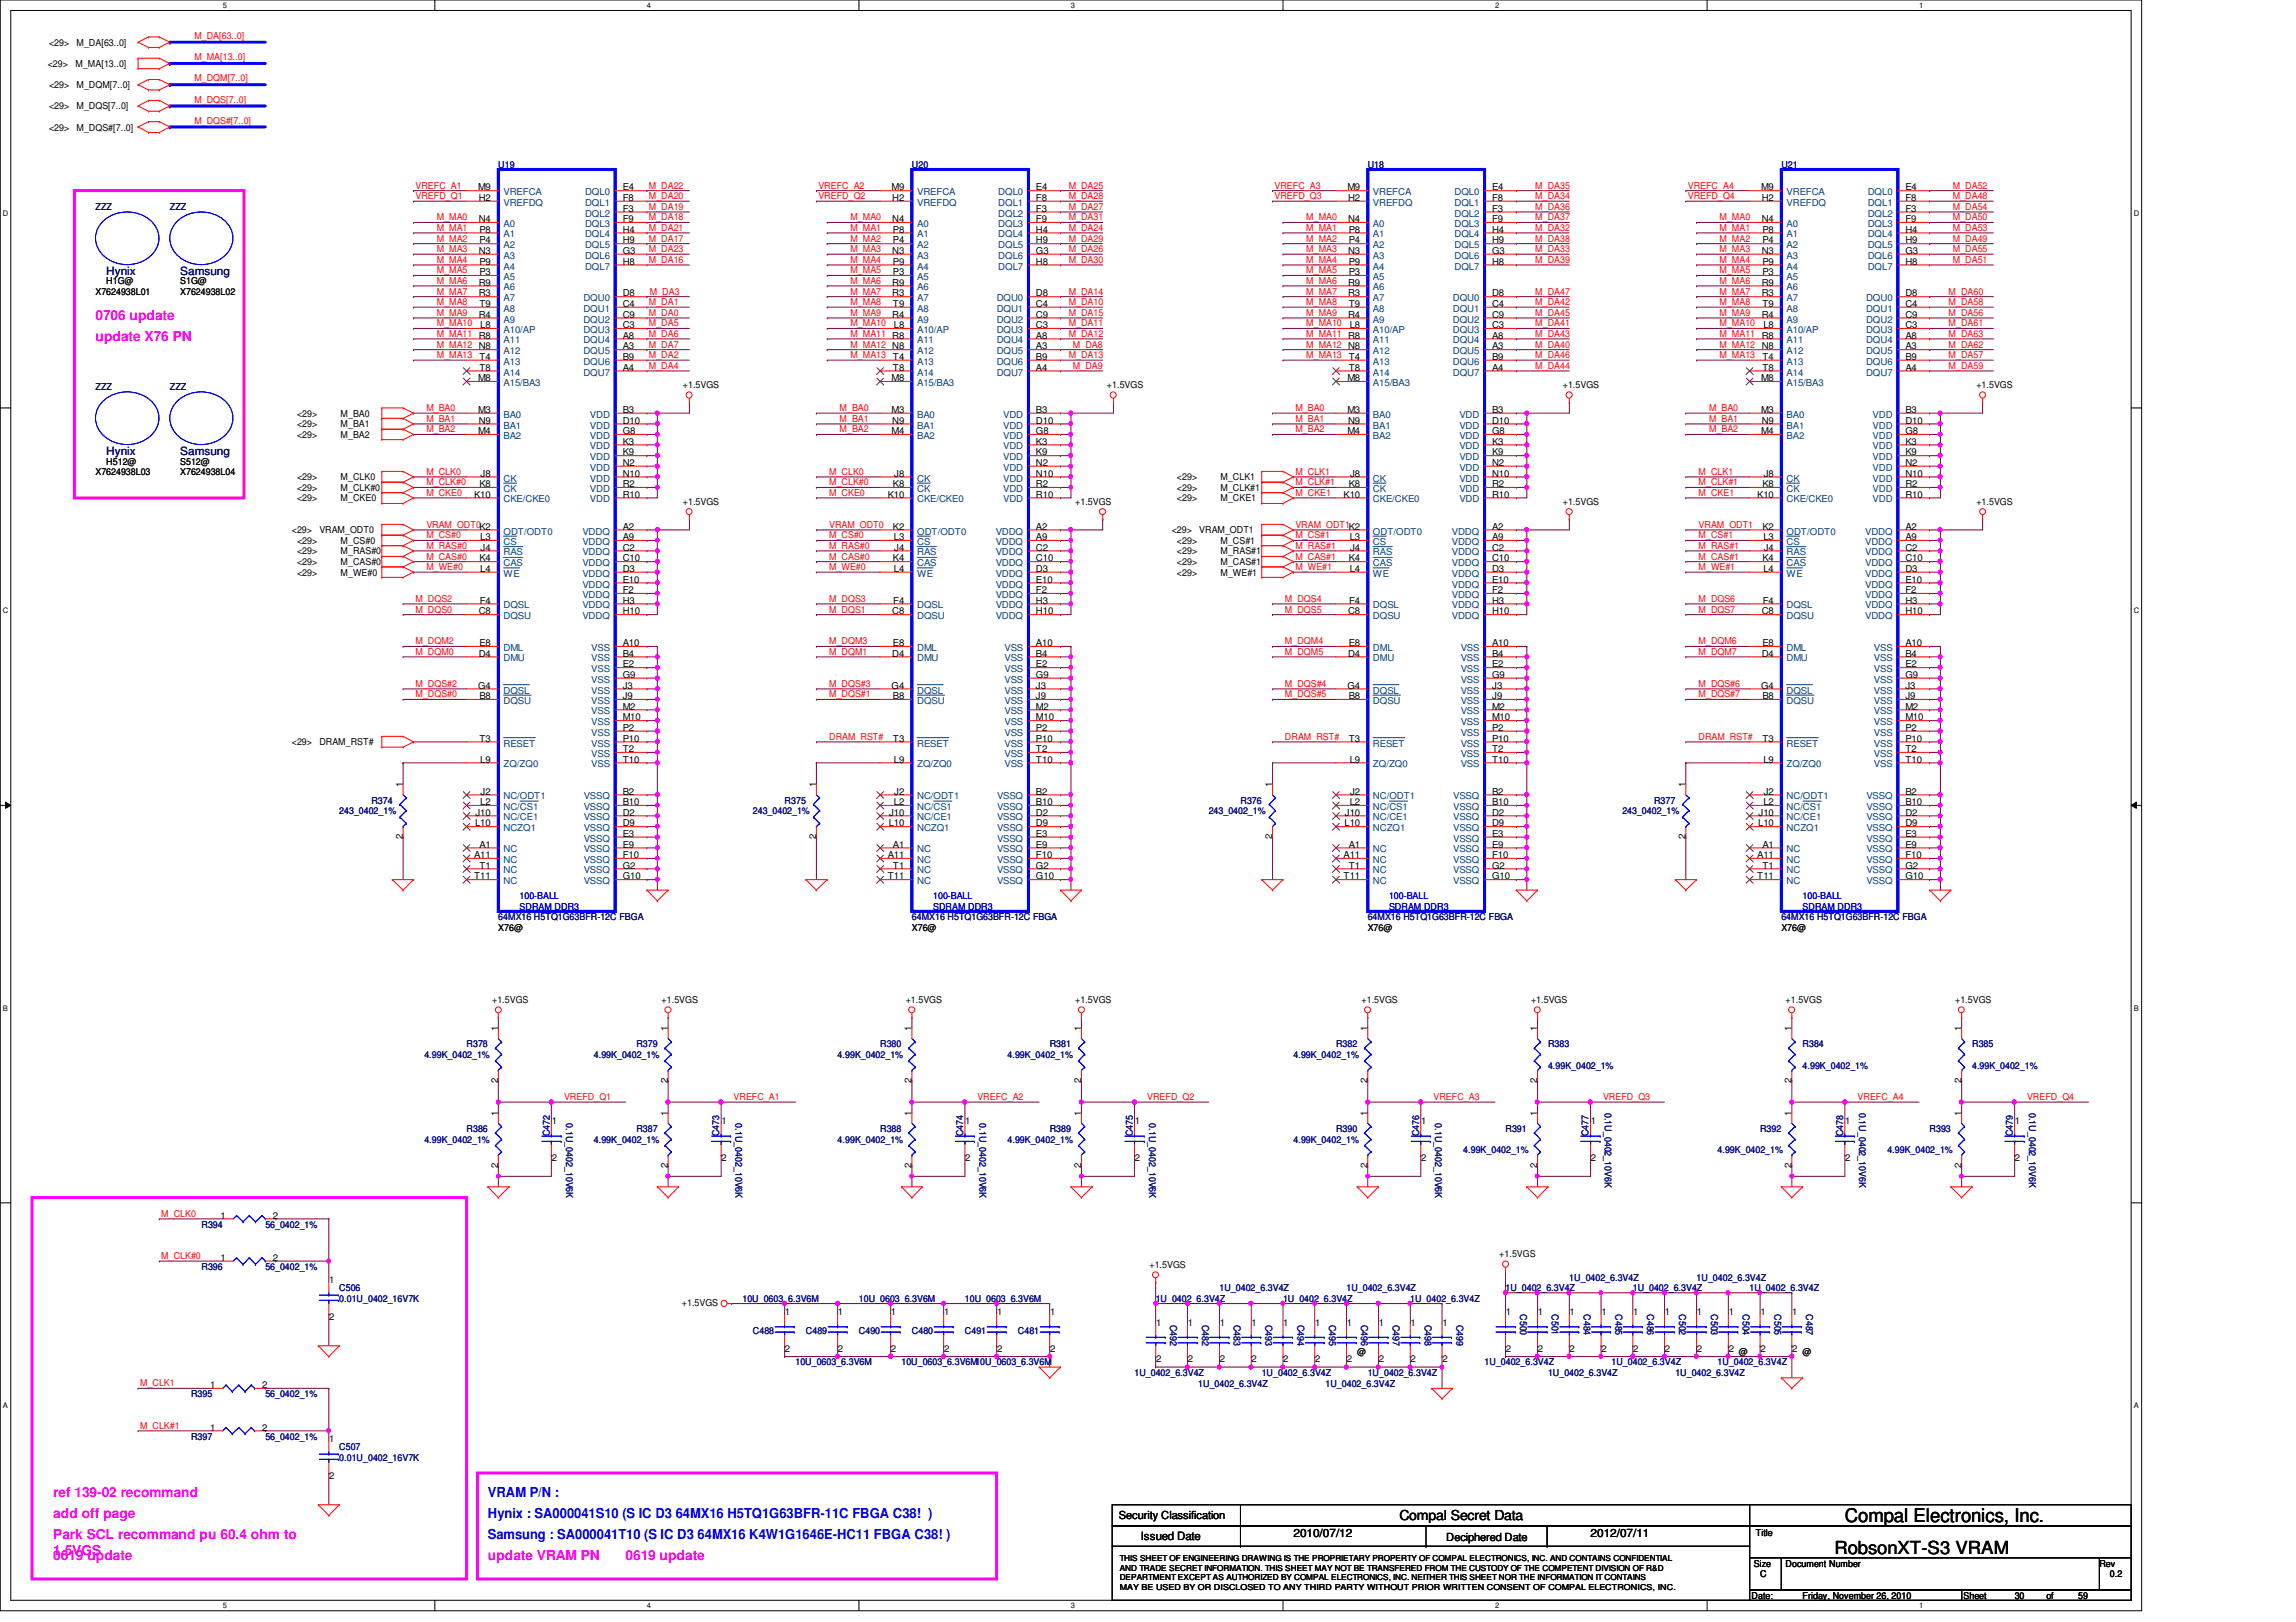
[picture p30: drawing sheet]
<svg xmlns="http://www.w3.org/2000/svg" width="297mm" height="210mm" viewBox="0 0 297 210" stroke-linecap="round" stroke-linejoin="round" font-family="sans-serif">
<defs><g id="words">
<text font-size="2.5" x="238.7" y="197">Compal Electronics, Inc.</text>
<text font-size="2.3" x="237.3" y="201">RobsonXT-S3 VRAM</text>
<g font-size="1.8" fill="#f0f">
<text x="12.4" y="41.4">0706 update</text>
<text x="12.4" y="44.2">update X76 PN</text>
<text x="6.9" y="193.7">ref 139-02 recommand</text>
<text x="6.9" y="196.4">add off page</text>
<text x="6.9" y="201.9">0619 update</text>
<text x="6.9" y="199.1">Park SCL recommand pu 60.4 ohm to</text>
<text x="6.9" y="201.3">1.5VGS</text>
<text x="63.1" y="201.9">update VRAM PN</text>
<text x="80.9" y="201.9">0619 update</text>
</g>
<g font-size="1.8" fill="#00f">
<text x="63.1" y="196.4">Hynix : SA000041S10 (S IC D3 64MX16 H5TQ1G63BFR-11C FBGA C38! )</text>
<text x="63.1" y="193.7">VRAM P/N :</text>
<text x="63.1" y="199.1">Samsung : SA000041T10 (S IC D3 64MX16 K4W1G1646E-HC11 FBGA C38! )</text>
</g>
<text font-size="1.8" x="181.1" y="196.8">Compal Secret Data</text>
<g font-size="1.5" fill="#000080">
<text x="13.8" y="35.6">Hynix</text>
<text x="23.3" y="35.6">Samsung</text>
<text x="13.8" y="58.9">Hynix</text>
<text x="23.3" y="58.9">Samsung</text>
</g>
<g font-size="1.5">
<text x="147.6" y="199.3">Issued Date</text>
<text x="167.3" y="198.8">2010/07/12</text>
<text x="205.8" y="198.8">2012/07/11</text>
</g>
<g font-size="1.4">
<text x="144.7" y="196.6">Security Classification</text>
<text x="187.1" y="199.4">Deciphered Date</text>
</g>
<g font-size="1.2">
<text x="6.3" y="5.9">&lt;29&gt;</text>
<text x="9.9" y="5.9">M_DA[63..0]</text>
<text x="6.2" y="8.7">&lt;29&gt;</text>
<text x="6.3" y="11.4">&lt;29&gt;</text>
<text x="9.8" y="8.7">M_MA[13..0]</text>
<text x="9.9" y="11.4">M_DQM[7..0]</text>
<text x="6.3" y="16.9">&lt;29&gt;</text>
<text x="6.3" y="14.1">&lt;29&gt;</text>
<text x="9.9" y="16.9">M_DQS#[7..0]</text>
<text x="9.9" y="14.1">M_DQS[7..0]</text>
<text x="61.8" y="24.6">M9</text>
<text x="61.9" y="28.7">N4</text>
<text x="61.9" y="26">H2</text>
<text x="80.6" y="24.6">E4</text>
<text x="80.6" y="26">F8</text>
<text x="80.6" y="27.4">F3</text>
<text x="80.6" y="28.7">F9</text>
<text x="115.4" y="24.6">M9</text>
<text x="115.4" y="28.7">N4</text>
<text x="115.4" y="26">H2</text>
<text x="134" y="24.6">E4</text>
<text x="134" y="26">F8</text>
<text x="134" y="27.4">F3</text>
<text x="134" y="28.7">F9</text>
<text x="174.3" y="24.6">M9</text>
<text x="174.4" y="28.7">N4</text>
<text x="174.4" y="26">H2</text>
<text x="193" y="24.6">E4</text>
<text x="193" y="26">F8</text>
<text x="193" y="27.4">F3</text>
<text x="193" y="28.7">F9</text>
<text x="227.8" y="24.6">M9</text>
<text x="227.9" y="28.7">N4</text>
<text x="227.9" y="26">H2</text>
<text x="246.5" y="24.6">E4</text>
<text x="246.5" y="26">F8</text>
<text x="246.5" y="27.4">F3</text>
<text x="246.5" y="28.7">F9</text>
<text x="61.9" y="32.9">N3</text>
<text x="62" y="31.5">P4</text>
<text x="62" y="34.2">P9</text>
<text x="62" y="35.6">P3</text>
<text x="62" y="30.1">P8</text>
<text x="80.6" y="30.1">H4</text>
<text x="80.6" y="31.5">H9</text>
<text x="80.6" y="32.9">G3</text>
<text x="80.6" y="34.2">H8</text>
<text x="115.4" y="32.9">N3</text>
<text x="115.5" y="31.5">P4</text>
<text x="115.5" y="34.2">P9</text>
<text x="115.5" y="35.6">P3</text>
<text x="115.5" y="30.1">P8</text>
<text x="134" y="30.1">H4</text>
<text x="134" y="31.5">H9</text>
<text x="134" y="32.9">G3</text>
<text x="134" y="34.2">H8</text>
<text x="174.4" y="32.9">N3</text>
<text x="174.5" y="31.5">P4</text>
<text x="174.5" y="34.2">P9</text>
<text x="174.5" y="35.6">P3</text>
<text x="174.5" y="30.1">P8</text>
<text x="193" y="30.1">H4</text>
<text x="193" y="31.5">H9</text>
<text x="193" y="32.9">G3</text>
<text x="193" y="34.2">H8</text>
<text x="227.9" y="32.9">N3</text>
<text x="228" y="31.5">P4</text>
<text x="228" y="34.2">P9</text>
<text x="228" y="35.6">P3</text>
<text x="228" y="30.1">P8</text>
<text x="246.5" y="30.1">H4</text>
<text x="246.5" y="31.5">H9</text>
<text x="246.5" y="32.9">G3</text>
<text x="246.5" y="34.2">H8</text>
<text x="12.4" y="38.1">X7624938L01</text>
<text x="13.8" y="36.8">H1G@</text>
<text x="23.3" y="36.8">S1G@</text>
<text x="23.3" y="38.1">X7624938L02</text>
<text x="61.9" y="37">R9</text>
<text x="61.9" y="38.4">R3</text>
<text x="61.9" y="41.1">R4</text>
<text x="62" y="39.7">T9</text>
<text x="80.6" y="39.7">C4</text>
<text x="80.6" y="41.1">C9</text>
<text x="80.6" y="38.4">D8</text>
<text x="115.4" y="37">R9</text>
<text x="115.4" y="38.4">R3</text>
<text x="115.4" y="41.1">R4</text>
<text x="115.5" y="39.7">T9</text>
<text x="134" y="39.7">C4</text>
<text x="134" y="41.1">C9</text>
<text x="134" y="38.4">D8</text>
<text x="174.4" y="37">R9</text>
<text x="174.4" y="38.4">R3</text>
<text x="174.4" y="41.1">R4</text>
<text x="174.5" y="39.7">T9</text>
<text x="193" y="39.7">C4</text>
<text x="193" y="41.1">C9</text>
<text x="193" y="38.4">D8</text>
<text x="227.9" y="37">R9</text>
<text x="227.9" y="38.4">R3</text>
<text x="227.9" y="41.1">R4</text>
<text x="228" y="39.7">T9</text>
<text x="246.5" y="39.7">C4</text>
<text x="246.5" y="41.1">C9</text>
<text x="246.5" y="38.4">D8</text>
<text x="62" y="46.6">T4</text>
<text x="62" y="48">T8</text>
<text x="62.1" y="42.5">L8</text>
<text x="80.6" y="42.5">C3</text>
<text x="80.6" y="43.8">A8</text>
<text x="80.6" y="45.2">A3</text>
<text x="80.6" y="46.6">B9</text>
<text x="80.6" y="48">A4</text>
<text x="115.5" y="46.6">T4</text>
<text x="115.5" y="48">T8</text>
<text x="115.7" y="42.5">L8</text>
<text x="134" y="42.5">C3</text>
<text x="134" y="43.8">A8</text>
<text x="134" y="45.2">A3</text>
<text x="134" y="46.6">B9</text>
<text x="134" y="48">A4</text>
<text x="174.5" y="46.6">T4</text>
<text x="174.5" y="48">T8</text>
<text x="174.6" y="42.5">L8</text>
<text x="193" y="42.5">C3</text>
<text x="193" y="43.8">A8</text>
<text x="193" y="45.2">A3</text>
<text x="193" y="46.6">B9</text>
<text x="193" y="48">A4</text>
<text x="228" y="46.6">T4</text>
<text x="228" y="48">T8</text>
<text x="228.1" y="42.5">L8</text>
<text x="246.5" y="42.5">C3</text>
<text x="246.5" y="43.8">A8</text>
<text x="246.5" y="45.2">A3</text>
<text x="246.5" y="46.6">B9</text>
<text x="246.5" y="48">A4</text>
<text x="38.4" y="53.9">&lt;29&gt;</text>
<text x="44.1" y="53.9">M_BA0</text>
<text x="61.8" y="53.4">M3</text>
<text x="61.8" y="49.3">M8</text>
<text x="80.6" y="53.4">B3</text>
<text x="88.3" y="50.2">+1.5VGS</text>
<text x="115.4" y="53.4">M3</text>
<text x="115.4" y="49.3">M8</text>
<text x="134" y="53.4">B3</text>
<text x="143.2" y="50.2">+1.5VGS</text>
<text x="174.3" y="53.4">M3</text>
<text x="174.3" y="49.3">M8</text>
<text x="193" y="53.4">B3</text>
<text x="202.2" y="50.2">+1.5VGS</text>
<text x="227.8" y="53.4">M3</text>
<text x="227.8" y="49.3">M8</text>
<text x="246.5" y="53.4">B3</text>
<text x="255.7" y="50.2">+1.5VGS</text>
<text x="38.4" y="56.7">&lt;29&gt;</text>
<text x="38.4" y="55.3">&lt;29&gt;</text>
<text x="44.1" y="56.7">M_BA2</text>
<text x="44.1" y="55.3">M_BA1</text>
<text x="61.8" y="56.2">M4</text>
<text x="61.9" y="54.8">N9</text>
<text x="80.6" y="54.8">D10</text>
<text x="80.6" y="56.2">G8</text>
<text x="80.6" y="57.5">K3</text>
<text x="80.6" y="58.9">K9</text>
<text x="115.4" y="56.2">M4</text>
<text x="115.4" y="54.8">N9</text>
<text x="134" y="54.8">D10</text>
<text x="134" y="56.2">G8</text>
<text x="134" y="57.5">K3</text>
<text x="134" y="58.9">K9</text>
<text x="174.3" y="56.2">M4</text>
<text x="174.4" y="54.8">N9</text>
<text x="193" y="54.8">D10</text>
<text x="193" y="56.2">G8</text>
<text x="193" y="57.5">K3</text>
<text x="193" y="58.9">K9</text>
<text x="227.8" y="56.2">M4</text>
<text x="227.9" y="54.8">N9</text>
<text x="246.5" y="54.8">D10</text>
<text x="246.5" y="56.2">G8</text>
<text x="246.5" y="57.5">K3</text>
<text x="246.5" y="58.9">K9</text>
<text x="12.4" y="61.5">X7624938L03</text>
<text x="13.8" y="60.1">H512@</text>
<text x="23.3" y="60.1">S512@</text>
<text x="23.3" y="61.5">X7624938L04</text>
<text x="38.4" y="62.1">&lt;29&gt;</text>
<text x="38.4" y="64.9">&lt;29&gt;</text>
<text x="38.4" y="63.5">&lt;29&gt;</text>
<text x="44.1" y="62.1">M_CLK0</text>
<text x="44.1" y="64.9">M_CKE0</text>
<text x="44.1" y="63.5">M_CLK#0</text>
<text x="61.3" y="64.4">K10</text>
<text x="62" y="63">K8</text>
<text x="62.2" y="61.7">J8</text>
<text x="80.6" y="60.3">N2</text>
<text x="80.6" y="61.7">N10</text>
<text x="80.6" y="63">R2</text>
<text x="80.6" y="64.4">R10</text>
<text x="88.3" y="65.3">+1.5VGS</text>
<text x="114.8" y="64.4">K10</text>
<text x="115.5" y="63">K8</text>
<text x="115.7" y="61.7">J8</text>
<text x="134" y="60.3">N2</text>
<text x="134" y="61.7">N10</text>
<text x="134" y="63">R2</text>
<text x="134" y="64.4">R10</text>
<text x="139.1" y="65.3">+1.5VGS</text>
<text x="152.3" y="64.9">&lt;29&gt;</text>
<text x="152.3" y="63.5">&lt;29&gt;</text>
<text x="152.3" y="62.1">&lt;29&gt;</text>
<text x="157.9" y="64.9">M_CKE1</text>
<text x="157.9" y="63.5">M_CLK#1</text>
<text x="157.9" y="62.1">M_CLK1</text>
<text x="173.8" y="64.4">K10</text>
<text x="174.5" y="63">K8</text>
<text x="174.7" y="61.7">J8</text>
<text x="193" y="60.3">N2</text>
<text x="193" y="61.7">N10</text>
<text x="193" y="63">R2</text>
<text x="193" y="64.4">R10</text>
<text x="202.2" y="65.3">+1.5VGS</text>
<text x="227.3" y="64.4">K10</text>
<text x="228" y="63">K8</text>
<text x="228.2" y="61.7">J8</text>
<text x="246.5" y="60.3">N2</text>
<text x="246.5" y="61.7">N10</text>
<text x="246.5" y="63">R2</text>
<text x="246.5" y="64.4">R10</text>
<text x="255.7" y="65.3">+1.5VGS</text>
<text x="37.8" y="69">&lt;29&gt;</text>
<text x="38.4" y="71.8">&lt;29&gt;</text>
<text x="38.4" y="70.4">&lt;29&gt;</text>
<text x="41.3" y="69">VRAM_ODT0</text>
<text x="44.1" y="71.8">M_RAS#0</text>
<text x="44.1" y="70.4">M_CS#0</text>
<text x="62.1" y="69.9">L3</text>
<text x="62.2" y="71.2">J4</text>
<text x="80.6" y="68.5">A2</text>
<text x="80.6" y="69.9">A9</text>
<text x="80.6" y="71.2">C2</text>
<text x="115.5" y="68.5">K2</text>
<text x="115.7" y="69.9">L3</text>
<text x="115.7" y="71.2">J4</text>
<text x="134" y="68.5">A2</text>
<text x="134" y="69.9">A9</text>
<text x="134" y="71.2">C2</text>
<text x="151.6" y="69">&lt;29&gt;</text>
<text x="152.3" y="71.8">&lt;29&gt;</text>
<text x="152.3" y="70.4">&lt;29&gt;</text>
<text x="155.1" y="69">VRAM_ODT1</text>
<text x="157.9" y="71.8">M_RAS#1</text>
<text x="157.9" y="70.4">M_CS#1</text>
<text x="174.6" y="69.9">L3</text>
<text x="174.7" y="71.2">J4</text>
<text x="193" y="68.5">A2</text>
<text x="193" y="69.9">A9</text>
<text x="193" y="71.2">C2</text>
<text x="228" y="68.5">K2</text>
<text x="228.1" y="69.9">L3</text>
<text x="228.2" y="71.2">J4</text>
<text x="246.5" y="68.5">A2</text>
<text x="246.5" y="69.9">A9</text>
<text x="246.5" y="71.2">C2</text>
<text x="38.4" y="73.2">&lt;29&gt;</text>
<text x="38.4" y="74.5">&lt;29&gt;</text>
<text x="44.1" y="73.2">M_CAS#0</text>
<text x="44.1" y="74.5">M_WE#0</text>
<text x="62" y="72.6">K4</text>
<text x="62.1" y="74">L4</text>
<text x="80.6" y="72.6">C10</text>
<text x="80.6" y="75.4">E10</text>
<text x="80.6" y="76.8">F2</text>
<text x="80.6" y="74">D3</text>
<text x="115.5" y="72.6">K4</text>
<text x="115.7" y="74">L4</text>
<text x="134" y="72.6">C10</text>
<text x="134" y="75.4">E10</text>
<text x="134" y="76.8">F2</text>
<text x="134" y="74">D3</text>
<text x="152.3" y="74.5">&lt;29&gt;</text>
<text x="152.3" y="73.2">&lt;29&gt;</text>
<text x="157.9" y="74.5">M_WE#1</text>
<text x="157.9" y="73.2">M_CAS#1</text>
<text x="174.5" y="72.6">K4</text>
<text x="174.6" y="74">L4</text>
<text x="193" y="72.6">C10</text>
<text x="193" y="75.4">E10</text>
<text x="193" y="76.8">F2</text>
<text x="193" y="74">D3</text>
<text x="228" y="72.6">K4</text>
<text x="228.1" y="74">L4</text>
<text x="246.5" y="72.6">C10</text>
<text x="246.5" y="75.4">E10</text>
<text x="246.5" y="76.8">F2</text>
<text x="246.5" y="74">D3</text>
<text x="61.9" y="79.5">C8</text>
<text x="62" y="83.6">E8</text>
<text x="62.1" y="78.1">F4</text>
<text x="80.6" y="83.6">A10</text>
<text x="80.6" y="78.1">H3</text>
<text x="80.6" y="79.5">H10</text>
<text x="115.4" y="79.5">C8</text>
<text x="115.5" y="83.6">E8</text>
<text x="115.6" y="78.1">F4</text>
<text x="134" y="83.6">A10</text>
<text x="134" y="78.1">H3</text>
<text x="134" y="79.5">H10</text>
<text x="174.4" y="79.5">C8</text>
<text x="174.5" y="83.6">E8</text>
<text x="174.5" y="78.1">F4</text>
<text x="193" y="83.6">A10</text>
<text x="193" y="78.1">H3</text>
<text x="193" y="79.5">H10</text>
<text x="227.9" y="79.5">C8</text>
<text x="228" y="83.6">E8</text>
<text x="228" y="78.1">F4</text>
<text x="246.5" y="83.6">A10</text>
<text x="246.5" y="78.1">H3</text>
<text x="246.5" y="79.5">H10</text>
<text x="61.8" y="89.1">G4</text>
<text x="61.9" y="85">D4</text>
<text x="80.6" y="86.4">E2</text>
<text x="80.6" y="85">B4</text>
<text x="80.6" y="87.7">G9</text>
<text x="80.6" y="89.1">J3</text>
<text x="115.4" y="89.1">G4</text>
<text x="115.4" y="85">D4</text>
<text x="134" y="86.4">E2</text>
<text x="134" y="85">B4</text>
<text x="134" y="87.7">G9</text>
<text x="134" y="89.1">J3</text>
<text x="174.3" y="89.1">G4</text>
<text x="174.4" y="85">D4</text>
<text x="193" y="86.4">E2</text>
<text x="193" y="85">B4</text>
<text x="193" y="87.7">G9</text>
<text x="193" y="89.1">J3</text>
<text x="227.8" y="89.1">G4</text>
<text x="227.9" y="85">D4</text>
<text x="246.5" y="86.4">E2</text>
<text x="246.5" y="85">B4</text>
<text x="246.5" y="87.7">G9</text>
<text x="246.5" y="89.1">J3</text>
<text x="62" y="90.5">B8</text>
<text x="62" y="96">T3</text>
<text x="80.6" y="90.5">J9</text>
<text x="80.6" y="91.8">M2</text>
<text x="80.6" y="93.2">M10</text>
<text x="80.6" y="94.6">P2</text>
<text x="80.6" y="96">P10</text>
<text x="115.5" y="90.5">B8</text>
<text x="115.5" y="96">T3</text>
<text x="134" y="90.5">J9</text>
<text x="134" y="91.8">M2</text>
<text x="134" y="93.2">M10</text>
<text x="134" y="94.6">P2</text>
<text x="134" y="96">P10</text>
<text x="174.5" y="90.5">B8</text>
<text x="174.5" y="96">T3</text>
<text x="193" y="90.5">J9</text>
<text x="193" y="91.8">M2</text>
<text x="193" y="93.2">M10</text>
<text x="193" y="94.6">P2</text>
<text x="193" y="96">P10</text>
<text x="228" y="90.5">B8</text>
<text x="228" y="96">T3</text>
<text x="246.5" y="90.5">J9</text>
<text x="246.5" y="91.8">M2</text>
<text x="246.5" y="93.2">M10</text>
<text x="246.5" y="94.6">P2</text>
<text x="246.5" y="96">P10</text>
<text x="37.8" y="96.4">&lt;29&gt;</text>
<text x="41.3" y="96.4">DRAM_RST#</text>
<text x="52.1" y="101.9" transform="rotate(-90 52.1 101.9)">1</text>
<text x="62.1" y="98.7">L9</text>
<text x="80.6" y="97.3">T2</text>
<text x="80.6" y="98.7">T10</text>
<text x="105.6" y="101.9" transform="rotate(-90 105.6 101.9)">1</text>
<text x="115.7" y="98.7">L9</text>
<text x="134" y="97.3">T2</text>
<text x="134" y="98.7">T10</text>
<text x="164.6" y="101.9" transform="rotate(-90 164.6 101.9)">1</text>
<text x="174.6" y="98.7">L9</text>
<text x="193" y="97.3">T2</text>
<text x="193" y="98.7">T10</text>
<text x="218.1" y="101.9" transform="rotate(-90 218.1 101.9)">1</text>
<text x="228.1" y="98.7">L9</text>
<text x="246.5" y="97.3">T2</text>
<text x="246.5" y="98.7">T10</text>
<text x="61.5" y="106.9">L10</text>
<text x="61.5" y="105.5">J10</text>
<text x="62.1" y="104.2">L2</text>
<text x="62.2" y="102.8">J2</text>
<text x="80.6" y="105.5">D2</text>
<text x="80.6" y="102.8">B2</text>
<text x="80.6" y="104.2">B10</text>
<text x="80.6" y="106.9">D9</text>
<text x="115" y="106.9">L10</text>
<text x="115" y="105.5">J10</text>
<text x="115.7" y="104.2">L2</text>
<text x="115.7" y="102.8">J2</text>
<text x="134" y="105.5">D2</text>
<text x="134" y="102.8">B2</text>
<text x="134" y="104.2">B10</text>
<text x="134" y="106.9">D9</text>
<text x="173.9" y="106.9">L10</text>
<text x="174" y="105.5">J10</text>
<text x="174.6" y="104.2">L2</text>
<text x="174.7" y="102.8">J2</text>
<text x="193" y="105.5">D2</text>
<text x="193" y="102.8">B2</text>
<text x="193" y="104.2">B10</text>
<text x="193" y="106.9">D9</text>
<text x="227.5" y="106.9">L10</text>
<text x="227.5" y="105.5">J10</text>
<text x="228.1" y="104.2">L2</text>
<text x="228.2" y="102.8">J2</text>
<text x="246.5" y="105.5">D2</text>
<text x="246.5" y="102.8">B2</text>
<text x="246.5" y="104.2">B10</text>
<text x="246.5" y="106.9">D9</text>
<text x="52.1" y="108.6" transform="rotate(-90 52.1 108.6)">2</text>
<text x="61.3" y="111">A11</text>
<text x="61.3" y="113.8">T11</text>
<text x="62" y="109.7">A1</text>
<text x="62" y="112.4">T1</text>
<text x="80.6" y="108.3">E3</text>
<text x="80.6" y="109.7">E9</text>
<text x="80.6" y="111">F10</text>
<text x="80.6" y="112.4">G2</text>
<text x="80.6" y="113.8">G10</text>
<text x="105.6" y="108.6" transform="rotate(-90 105.6 108.6)">2</text>
<text x="114.8" y="111">A11</text>
<text x="114.8" y="113.8">T11</text>
<text x="115.5" y="109.7">A1</text>
<text x="115.5" y="112.4">T1</text>
<text x="134" y="108.3">E3</text>
<text x="134" y="109.7">E9</text>
<text x="134" y="111">F10</text>
<text x="134" y="112.4">G2</text>
<text x="134" y="113.8">G10</text>
<text x="164.6" y="108.6" transform="rotate(-90 164.6 108.6)">2</text>
<text x="173.8" y="111">A11</text>
<text x="173.8" y="113.8">T11</text>
<text x="174.5" y="109.7">A1</text>
<text x="174.5" y="112.4">T1</text>
<text x="193" y="108.3">E3</text>
<text x="193" y="109.7">E9</text>
<text x="193" y="111">F10</text>
<text x="193" y="112.4">G2</text>
<text x="193" y="113.8">G10</text>
<text x="218.1" y="108.6" transform="rotate(-90 218.1 108.6)">2</text>
<text x="227.3" y="111">A11</text>
<text x="227.3" y="113.8">T11</text>
<text x="228" y="109.7">A1</text>
<text x="228" y="112.4">T1</text>
<text x="246.5" y="108.3">E3</text>
<text x="246.5" y="109.7">E9</text>
<text x="246.5" y="111">F10</text>
<text x="246.5" y="112.4">G2</text>
<text x="246.5" y="113.8">G10</text>
<text x="64.5" y="120.4">X76@</text>
<text x="118" y="120.4">X76@</text>
<text x="176.9" y="120.4">X76@</text>
<text x="230.5" y="120.4">X76@</text>
<text x="63.7" y="129.8">+1.5VGS</text>
<text x="85.6" y="129.8">+1.5VGS</text>
<text x="117.2" y="129.8">+1.5VGS</text>
<text x="139.1" y="129.8">+1.5VGS</text>
<text x="176.1" y="129.8">+1.5VGS</text>
<text x="198.1" y="129.8">+1.5VGS</text>
<text x="231" y="129.8">+1.5VGS</text>
<text x="252.9" y="129.8">+1.5VGS</text>
<text x="64.4" y="133.4" transform="rotate(-90 64.4 133.4)">1</text>
<text x="86.4" y="133.4" transform="rotate(-90 86.4 133.4)">1</text>
<text x="117.9" y="133.4" transform="rotate(-90 117.9 133.4)">1</text>
<text x="139.9" y="133.4" transform="rotate(-90 139.9 133.4)">1</text>
<text x="176.9" y="133.4" transform="rotate(-90 176.9 133.4)">1</text>
<text x="198.9" y="133.4" transform="rotate(-90 198.9 133.4)">1</text>
<text x="231.8" y="133.4" transform="rotate(-90 231.8 133.4)">1</text>
<text x="253.7" y="133.4" transform="rotate(-90 253.7 133.4)">1</text>
<text x="64.4" y="140.2" transform="rotate(-90 64.4 140.2)">2</text>
<text x="86.4" y="140.2" transform="rotate(-90 86.4 140.2)">2</text>
<text x="117.9" y="140.2" transform="rotate(-90 117.9 140.2)">2</text>
<text x="139.9" y="140.2" transform="rotate(-90 139.9 140.2)">2</text>
<text x="176.9" y="140.2" transform="rotate(-90 176.9 140.2)">2</text>
<text x="198.9" y="140.2" transform="rotate(-90 198.9 140.2)">2</text>
<text x="231.8" y="140.2" transform="rotate(-90 231.8 140.2)">2</text>
<text x="253.7" y="140.2" transform="rotate(-90 253.7 140.2)">2</text>
<text x="64.4" y="144.4" transform="rotate(-90 64.4 144.4)">1</text>
<text x="71.4" y="145.5">1</text>
<text x="86.4" y="144.4" transform="rotate(-90 86.4 144.4)">1</text>
<text x="93.3" y="145.5">1</text>
<text x="117.9" y="144.4" transform="rotate(-90 117.9 144.4)">1</text>
<text x="124.9" y="145.5">1</text>
<text x="139.9" y="144.4" transform="rotate(-90 139.9 144.4)">1</text>
<text x="146.8" y="145.5">1</text>
<text x="176.9" y="144.4" transform="rotate(-90 176.9 144.4)">1</text>
<text x="183.9" y="145.5">1</text>
<text x="198.9" y="144.4" transform="rotate(-90 198.9 144.4)">1</text>
<text x="205.8" y="145.5">1</text>
<text x="231.8" y="144.4" transform="rotate(-90 231.8 144.4)">1</text>
<text x="238.7" y="145.5">1</text>
<text x="253.7" y="144.4" transform="rotate(-90 253.7 144.4)">1</text>
<text x="260.7" y="145.5">1</text>
<text x="64.4" y="151.1" transform="rotate(-90 64.4 151.1)">2</text>
<text x="71.4" y="150.2">2</text>
<text x="86.4" y="151.1" transform="rotate(-90 86.4 151.1)">2</text>
<text x="93.3" y="150.2">2</text>
<text x="117.9" y="151.1" transform="rotate(-90 117.9 151.1)">2</text>
<text x="124.9" y="150.2">2</text>
<text x="139.9" y="151.1" transform="rotate(-90 139.9 151.1)">2</text>
<text x="146.8" y="150.2">2</text>
<text x="176.9" y="151.1" transform="rotate(-90 176.9 151.1)">2</text>
<text x="183.9" y="150.2">2</text>
<text x="198.9" y="151.1" transform="rotate(-90 198.9 151.1)">2</text>
<text x="205.8" y="150.2">2</text>
<text x="231.8" y="151.1" transform="rotate(-90 231.8 151.1)">2</text>
<text x="238.7" y="150.2">2</text>
<text x="253.7" y="151.1" transform="rotate(-90 253.7 151.1)">2</text>
<text x="260.7" y="150.2">2</text>
<text x="28.5" y="157.7">1</text>
<text x="35.3" y="157.7">2</text>
<text x="28.5" y="163.2">1</text>
<text x="35.3" y="163.2">2</text>
<text x="42.6" y="166.1">1</text>
<text x="148.7" y="164.1">+1.5VGS</text>
<text x="194" y="162.7">+1.5VGS</text>
<text x="42.6" y="170.8">2</text>
<text x="88.2" y="169">+1.5VGS</text>
<text x="101.6" y="170.2">1</text>
<text x="108.4" y="170.2">1</text>
<text x="115.3" y="170.2">1</text>
<text x="122.1" y="170.2">1</text>
<text x="129" y="170.2">1</text>
<text x="135.8" y="170.2">1</text>
<text x="149.6" y="171.6">1</text>
<text x="153.7" y="171.6">1</text>
<text x="157.8" y="171.6">1</text>
<text x="161.9" y="171.6">1</text>
<text x="166" y="171.6">1</text>
<text x="170.1" y="171.6">1</text>
<text x="174.2" y="171.6">1</text>
<text x="178.4" y="171.6">1</text>
<text x="182.5" y="171.6">1</text>
<text x="186.6" y="171.6">1</text>
<text x="194.8" y="170.2">1</text>
<text x="199" y="170.2">1</text>
<text x="203.1" y="170.2">1</text>
<text x="207.2" y="170.2">1</text>
<text x="211.3" y="170.2">1</text>
<text x="215.4" y="170.2">1</text>
<text x="219.5" y="170.2">1</text>
<text x="223.6" y="170.2">1</text>
<text x="227.7" y="170.2">1</text>
<text x="231.9" y="170.2">1</text>
<text x="27.2" y="179.6">1</text>
<text x="33.9" y="179.6">2</text>
<text x="101.6" y="174.9">2</text>
<text x="108.4" y="174.9">2</text>
<text x="115.3" y="174.9">2</text>
<text x="122.1" y="174.9">2</text>
<text x="129" y="174.9">2</text>
<text x="135.8" y="174.9">2</text>
<text x="149.6" y="176.3">2</text>
<text x="153.7" y="176.3">2</text>
<text x="157.8" y="176.3">2</text>
<text x="161.9" y="176.3">2</text>
<text x="166" y="176.3">2</text>
<text x="170.1" y="176.3">2</text>
<text x="174.2" y="176.3">2</text>
<text x="175.6" y="175.3">@</text>
<text x="178.4" y="176.3">2</text>
<text x="182.5" y="176.3">2</text>
<text x="186.6" y="176.3">2</text>
<text x="194.8" y="174.9">2</text>
<text x="199" y="174.9">2</text>
<text x="203.1" y="174.9">2</text>
<text x="207.2" y="174.9">2</text>
<text x="211.3" y="174.9">2</text>
<text x="215.4" y="174.9">2</text>
<text x="219.5" y="174.9">2</text>
<text x="223.6" y="174.9">2</text>
<text x="225" y="175.3">@</text>
<text x="227.7" y="174.9">2</text>
<text x="231.9" y="174.9">2</text>
<text x="233.2" y="175.3">@</text>
<text x="27.2" y="185.1">1</text>
<text x="33.9" y="185.1">2</text>
<text x="42.6" y="186.6">1</text>
<text x="42.6" y="191.4">2</text>
<text x="226.9" y="202.7">Size</text>
<text x="227.2" y="198.8">Title</text>
<text x="231" y="202.7">Document Number</text>
<text x="271.6" y="202.7">Rev</text>
<text x="226.6" y="206.9">Date:</text>
<text x="227.7" y="204.1">C</text>
<text x="233.2" y="206.9">Friday, November 26, 2010</text>
<text x="254" y="206.9">Sheet</text>
<text x="260.6" y="206.9">30</text>
<text x="264.7" y="206.9">of</text>
<text x="268.9" y="206.9">59</text>
<text x="273" y="204.1">0.2</text>
</g>
<g font-size="1.2" fill="#f00">
<text x="25.1" y="5">M_DA[63..0]</text>
<text x="25.1" y="10.5">M_DQM[7..0]</text>
<text x="25.1" y="7.8">M_MA[13..0]</text>
<text x="25.1" y="13.3">M_DQS[7..0]</text>
<text x="25.1" y="16">M_DQS#[7..0]</text>
<text x="53.8" y="24.4">VREFC_A1</text>
<text x="53.8" y="25.8">VREFD_Q1</text>
<text x="56.5" y="29.9">M_MA1</text>
<text x="56.5" y="28.5">M_MA0</text>
<text x="83.9" y="28.5">M_DA18</text>
<text x="83.9" y="29.9">M_DA21</text>
<text x="83.9" y="25.8">M_DA20</text>
<text x="83.9" y="27.2">M_DA19</text>
<text x="83.9" y="24.4">M_DA22</text>
<text x="105.9" y="25.8">VREFD_Q2</text>
<text x="105.9" y="24.4">VREFC_A2</text>
<text x="110" y="29.9">M_MA1</text>
<text x="110" y="28.5">M_MA0</text>
<text x="138.3" y="25.8">M_DA28</text>
<text x="138.3" y="28.5">M_DA31</text>
<text x="138.3" y="29.9">M_DA24</text>
<text x="138.3" y="24.4">M_DA25</text>
<text x="138.3" y="27.2">M_DA27</text>
<text x="164.9" y="25.8">VREFD_Q3</text>
<text x="164.9" y="24.4">VREFC_A3</text>
<text x="169" y="29.9">M_MA1</text>
<text x="169" y="28.5">M_MA0</text>
<text x="198.6" y="29.9">M_DA32</text>
<text x="198.6" y="27.2">M_DA36</text>
<text x="198.6" y="24.4">M_DA35</text>
<text x="198.6" y="28.5">M_DA37</text>
<text x="198.6" y="25.8">M_DA34</text>
<text x="218.4" y="25.8">VREFD_Q4</text>
<text x="218.4" y="24.4">VREFC_A4</text>
<text x="222.5" y="29.9">M_MA1</text>
<text x="222.5" y="28.5">M_MA0</text>
<text x="252.6" y="29.9">M_DA53</text>
<text x="252.6" y="24.4">M_DA52</text>
<text x="252.6" y="27.2">M_DA54</text>
<text x="252.6" y="28.5">M_DA50</text>
<text x="252.6" y="25.8">M_DA48</text>
<text x="56.5" y="34">M_MA4</text>
<text x="56.5" y="32.6">M_MA3</text>
<text x="56.5" y="35.4">M_MA5</text>
<text x="56.5" y="31.3">M_MA2</text>
<text x="83.9" y="34">M_DA16</text>
<text x="83.9" y="31.3">M_DA17</text>
<text x="83.9" y="32.6">M_DA23</text>
<text x="110" y="34">M_MA4</text>
<text x="110" y="32.6">M_MA3</text>
<text x="110" y="35.4">M_MA5</text>
<text x="110" y="31.3">M_MA2</text>
<text x="138.3" y="32.6">M_DA26</text>
<text x="138.3" y="34">M_DA30</text>
<text x="138.3" y="31.3">M_DA29</text>
<text x="169" y="34">M_MA4</text>
<text x="169" y="32.6">M_MA3</text>
<text x="169" y="35.4">M_MA5</text>
<text x="169" y="31.3">M_MA2</text>
<text x="198.6" y="34">M_DA39</text>
<text x="198.6" y="32.6">M_DA33</text>
<text x="198.6" y="31.3">M_DA38</text>
<text x="222.5" y="34">M_MA4</text>
<text x="222.5" y="32.6">M_MA3</text>
<text x="222.5" y="35.4">M_MA5</text>
<text x="222.5" y="31.3">M_MA2</text>
<text x="252.6" y="31.3">M_DA49</text>
<text x="252.6" y="32.6">M_DA55</text>
<text x="252.6" y="34">M_DA51</text>
<text x="56.5" y="38.1">M_MA7</text>
<text x="56.5" y="40.9">M_MA9</text>
<text x="56.5" y="36.7">M_MA6</text>
<text x="56.5" y="39.5">M_MA8</text>
<text x="83.9" y="39.5">M_DA1</text>
<text x="83.9" y="40.9">M_DA0</text>
<text x="84.1" y="38.1">M_DA3</text>
<text x="110" y="38.1">M_MA7</text>
<text x="110" y="40.9">M_MA9</text>
<text x="110" y="36.7">M_MA6</text>
<text x="110" y="39.5">M_MA8</text>
<text x="138.3" y="39.5">M_DA10</text>
<text x="138.3" y="38.1">M_DA14</text>
<text x="138.3" y="40.9">M_DA15</text>
<text x="169" y="38.1">M_MA7</text>
<text x="169" y="40.9">M_MA9</text>
<text x="169" y="36.7">M_MA6</text>
<text x="169" y="39.5">M_MA8</text>
<text x="198.6" y="40.9">M_DA45</text>
<text x="198.6" y="39.5">M_DA42</text>
<text x="198.6" y="38.1">M_DA47</text>
<text x="222.5" y="38.1">M_MA7</text>
<text x="222.5" y="40.9">M_MA9</text>
<text x="222.5" y="36.7">M_MA6</text>
<text x="222.5" y="39.5">M_MA8</text>
<text x="252.1" y="38.1">M_DA60</text>
<text x="252.1" y="40.9">M_DA56</text>
<text x="252.1" y="39.5">M_DA58</text>
<text x="56.5" y="42.2">M_MA10</text>
<text x="56.5" y="43.6">M_MA11 R8</text>
<text x="56.5" y="45">M_MA12 N8</text>
<text x="56.5" y="46.4">M_MA13</text>
<text x="83.9" y="45">M_DA7</text>
<text x="83.9" y="42.2">M_DA5</text>
<text x="83.9" y="43.6">M_DA6</text>
<text x="83.9" y="46.4">M_DA2</text>
<text x="83.9" y="47.8">M_DA4</text>
<text x="110" y="42.2">M_MA10</text>
<text x="110" y="43.6">M_MA11 R8</text>
<text x="110" y="45">M_MA12 N8</text>
<text x="110" y="46.4">M_MA13</text>
<text x="138.3" y="43.6">M_DA12</text>
<text x="138.3" y="46.4">M_DA13</text>
<text x="138.3" y="42.2">M_DA11</text>
<text x="138.8" y="45">M_DA8</text>
<text x="138.8" y="47.8">M_DA9</text>
<text x="169" y="42.2">M_MA10</text>
<text x="169" y="43.6">M_MA11 R8</text>
<text x="169" y="45">M_MA12 N8</text>
<text x="169" y="46.4">M_MA13</text>
<text x="198.6" y="47.8">M_DA44</text>
<text x="198.6" y="42.2">M_DA41</text>
<text x="198.6" y="46.4">M_DA46</text>
<text x="198.6" y="45">M_DA40</text>
<text x="198.6" y="43.6">M_DA43</text>
<text x="222.5" y="42.2">M_MA10</text>
<text x="222.5" y="43.6">M_MA11 R8</text>
<text x="222.5" y="45">M_MA12 N8</text>
<text x="222.5" y="46.4">M_MA13</text>
<text x="252.1" y="46.4">M_DA57</text>
<text x="252.1" y="43.6">M_DA63</text>
<text x="252.1" y="42.2">M_DA61</text>
<text x="252.1" y="47.8">M_DA59</text>
<text x="252.1" y="45">M_DA62</text>
<text x="55.2" y="53.2">M_BA0</text>
<text x="108.6" y="53.2">M_BA0</text>
<text x="167.6" y="53.2">M_BA0</text>
<text x="221.1" y="53.2">M_BA0</text>
<text x="55.2" y="54.6">M_BA1</text>
<text x="55.2" y="56">M_BA2</text>
<text x="108.6" y="54.6">M_BA1</text>
<text x="108.6" y="56">M_BA2</text>
<text x="167.6" y="54.6">M_BA1</text>
<text x="167.6" y="56">M_BA2</text>
<text x="221.1" y="54.6">M_BA1</text>
<text x="221.1" y="56">M_BA2</text>
<text x="55.2" y="62.8">M_CLK#0</text>
<text x="55.2" y="64.2">M_CKE0</text>
<text x="55.2" y="61.5">M_CLK0</text>
<text x="107.3" y="64.2">M_CKE0</text>
<text x="107.3" y="62.8">M_CLK#0</text>
<text x="107.3" y="61.5">M_CLK0</text>
<text x="167.6" y="64.2">M_CKE1</text>
<text x="167.6" y="62.8">M_CLK#1</text>
<text x="167.6" y="61.5">M_CLK1</text>
<text x="219.7" y="62.8">M_CLK#1</text>
<text x="219.7" y="64.2">M_CKE1</text>
<text x="219.7" y="61.5">M_CLK1</text>
<text x="55.2" y="68.3">VRAM_ODT0K2</text>
<text x="55.2" y="71">M_RAS#0</text>
<text x="55.2" y="69.7">M_CS#0</text>
<text x="107.3" y="68.3">VRAM_ODT0</text>
<text x="107.3" y="71">M_RAS#0</text>
<text x="107.3" y="69.7">M_CS#0</text>
<text x="167.6" y="71">M_RAS#1</text>
<text x="167.6" y="68.3">VRAM_ODT1K2</text>
<text x="167.6" y="69.7">M_CS#1</text>
<text x="219.7" y="68.3">VRAM_ODT1</text>
<text x="219.7" y="71">M_RAS#1</text>
<text x="219.7" y="69.7">M_CS#1</text>
<text x="53.8" y="77.9">M_DQS2</text>
<text x="55.2" y="72.4">M_CAS#0</text>
<text x="55.2" y="73.8">M_WE#0</text>
<text x="107.3" y="77.9">M_DQS3</text>
<text x="107.3" y="73.8">M_WE#0</text>
<text x="107.3" y="72.4">M_CAS#0</text>
<text x="166.2" y="77.9">M_DQS4</text>
<text x="167.6" y="72.4">M_CAS#1</text>
<text x="167.6" y="73.8">M_WE#1</text>
<text x="219.7" y="77.9">M_DQS6</text>
<text x="219.7" y="72.4">M_CAS#1</text>
<text x="219.7" y="73.8">M_WE#1</text>
<text x="53.8" y="83.4">M_DQM2</text>
<text x="53.8" y="79.3">M_DQS0</text>
<text x="107.3" y="83.4">M_DQM3</text>
<text x="107.3" y="79.3">M_DQS1</text>
<text x="166.2" y="83.4">M_DQM4</text>
<text x="166.2" y="79.3">M_DQS5</text>
<text x="219.7" y="79.3">M_DQS7</text>
<text x="219.7" y="83.4">M_DQM6</text>
<text x="53.8" y="88.9">M_DQS#2</text>
<text x="53.8" y="84.8">M_DQM0</text>
<text x="107.3" y="88.9">M_DQS#3</text>
<text x="107.3" y="84.8">M_DQM1</text>
<text x="166.2" y="88.9">M_DQS#4</text>
<text x="166.2" y="84.8">M_DQM5</text>
<text x="219.7" y="88.9">M_DQS#6</text>
<text x="219.7" y="84.8">M_DQM7</text>
<text x="53.8" y="90.3">M_DQS#0</text>
<text x="107.3" y="90.3">M_DQS#1</text>
<text x="107.3" y="95.8">DRAM_RST#</text>
<text x="166.2" y="90.3">M_DQS#5</text>
<text x="166.2" y="95.8">DRAM_RST#</text>
<text x="219.7" y="95.8">DRAM_RST#</text>
<text x="219.7" y="90.3">M_DQS#7</text>
<text x="73" y="142.4">VREFD_Q1</text>
<text x="94.9" y="142.4">VREFC_A1</text>
<text x="126.4" y="142.4">VREFC_A2</text>
<text x="148.4" y="142.4">VREFD_Q2</text>
<text x="185.5" y="142.4">VREFC_A3</text>
<text x="207.4" y="142.4">VREFD_Q3</text>
<text x="240.3" y="142.4">VREFC_A4</text>
<text x="262.3" y="142.4">VREFD_Q4</text>
<text x="20.9" y="157.5">M_CLK0</text>
<text x="20.9" y="162.9">M_CLK#0</text>
<text x="18.1" y="179.4">M_CLK1</text>
<text x="18.1" y="184.9">M_CLK#1</text>
</g>
<g font-size="1.2" fill="#000080">
<text x="64.5" y="21.7">U19</text>
<text x="118" y="21.7">U20</text>
<text x="176.9" y="21.7">U18</text>
<text x="230.5" y="21.7">U21</text>
<text x="12.4" y="27.2">ZZZ</text>
<text x="22" y="27.2">ZZZ</text>
<text x="12.4" y="50.5">ZZZ</text>
<text x="22" y="50.5">ZZZ</text>
<text x="43.9" y="105.4">243_0402_1%</text>
<text x="48" y="104">R374</text>
<text x="97.4" y="105.4">243_0402_1%</text>
<text x="101.5" y="104">R375</text>
<text x="156.4" y="105.4">243_0402_1%</text>
<text x="160.5" y="104">R376</text>
<text x="209.9" y="105.4">243_0402_1%</text>
<text x="214" y="104">R377</text>
<text x="64.5" y="119.1">64MX16 H5TQ1G63BFR-12C FBGA</text>
<text x="118" y="119.1">64MX16 H5TQ1G63BFR-12C FBGA</text>
<text x="176.9" y="119.1">64MX16 H5TQ1G63BFR-12C FBGA</text>
<text x="230.5" y="119.1">64MX16 H5TQ1G63BFR-12C FBGA</text>
<text x="54.9" y="136.9">4.99K_0402_1%</text>
<text x="60.4" y="135.6">R378</text>
<text x="76.8" y="136.9">4.99K_0402_1%</text>
<text x="82.3" y="135.6">R379</text>
<text x="108.4" y="136.9">4.99K_0402_1%</text>
<text x="113.9" y="135.6">R380</text>
<text x="130.3" y="136.9">4.99K_0402_1%</text>
<text x="135.8" y="135.6">R381</text>
<text x="167.3" y="136.9">4.99K_0402_1%</text>
<text x="172.8" y="135.6">R382</text>
<text x="200.3" y="135.6">R383</text>
<text x="233.2" y="135.6">R384</text>
<text x="255.1" y="135.6">R385</text>
<text x="200.3" y="138.3">4.99K_0402_1%</text>
<text x="233.2" y="138.3">4.99K_0402_1%</text>
<text x="255.1" y="138.3">4.99K_0402_1%</text>
<text x="54.9" y="147.9">4.99K_0402_1%</text>
<text x="60.4" y="146.5">R386</text>
<text x="71.1" y="147" transform="rotate(-90 71.1 147)">C472</text>
<text x="73.2" y="145.4" transform="rotate(90 73.2 145.4)">0.1U_0402_10V6K</text>
<text x="76.8" y="147.9">4.99K_0402_1%</text>
<text x="82.3" y="146.5">R387</text>
<text x="93" y="147" transform="rotate(-90 93 147)">C473</text>
<text x="95.2" y="145.4" transform="rotate(90 95.2 145.4)">0.1U_0402_10V6K</text>
<text x="108.4" y="147.9">4.99K_0402_1%</text>
<text x="113.9" y="146.5">R388</text>
<text x="124.6" y="147" transform="rotate(-90 124.6 147)">C474</text>
<text x="126.7" y="145.4" transform="rotate(90 126.7 145.4)">0.1U_0402_10V6K</text>
<text x="130.3" y="147.9">4.99K_0402_1%</text>
<text x="135.8" y="146.5">R389</text>
<text x="146.6" y="147" transform="rotate(-90 146.6 147)">C475</text>
<text x="148.7" y="145.4" transform="rotate(90 148.7 145.4)">0.1U_0402_10V6K</text>
<text x="167.3" y="147.9">4.99K_0402_1%</text>
<text x="172.8" y="146.5">R390</text>
<text x="183.6" y="147" transform="rotate(-90 183.6 147)">C476</text>
<text x="185.7" y="145.4" transform="rotate(90 185.7 145.4)">0.1U_0402_10V6K</text>
<text x="189.3" y="149.3">4.99K_0402_1%</text>
<text x="194.8" y="146.5">R391</text>
<text x="205.5" y="147" transform="rotate(-90 205.5 147)">C477</text>
<text x="207.6" y="144" transform="rotate(90 207.6 144)">0.1U_0402_10V6K</text>
<text x="222.2" y="149.3">4.99K_0402_1%</text>
<text x="227.7" y="146.5">R392</text>
<text x="238.5" y="147" transform="rotate(-90 238.5 147)">C478</text>
<text x="240.5" y="144" transform="rotate(90 240.5 144)">0.1U_0402_10V6K</text>
<text x="244.2" y="149.3">4.99K_0402_1%</text>
<text x="249.6" y="146.5">R393</text>
<text x="260.4" y="147" transform="rotate(-90 260.4 147)">C479</text>
<text x="262.5" y="144" transform="rotate(90 262.5 144)">0.1U_0402_10V6K</text>
<text x="26.1" y="158.9">R394</text>
<text x="34.3" y="158.9">56_0402_1%</text>
<text x="26.1" y="164.3">R396</text>
<text x="34.3" y="164.3">56_0402_1%</text>
<text x="43.9" y="167.1">C506</text>
<text x="157.8" y="167.1">1U_0402_6.3V4Z</text>
<text x="174.2" y="167.1">1U_0402_6.3V4Z</text>
<text x="194.8" y="167.1">1U_0402_6.3V4Z</text>
<text x="203" y="165.7">1U_0402_6.3V4Z</text>
<text x="211.2" y="167.1">1U_0402_6.3V4Z</text>
<text x="219.5" y="165.7">1U_0402_6.3V4Z</text>
<text x="226.4" y="167.1">1U_0402_6.3V4Z</text>
<text x="43.9" y="168.4">0.01U_0402_16V7K</text>
<text x="96.1" y="168.4">10U_0603_6.3V6M</text>
<text x="97.4" y="172.6">C488</text>
<text x="104.3" y="172.6">C489</text>
<text x="111.1" y="172.6">C490</text>
<text x="111.1" y="168.4">10U_0603_6.3V6M</text>
<text x="118" y="172.6">C480</text>
<text x="124.8" y="172.6">C491</text>
<text x="124.8" y="168.4">10U_0603_6.3V6M</text>
<text x="131.7" y="172.6">C481</text>
<text x="149.5" y="168.4">1U_0402_6.3V4Z</text>
<text x="151.4" y="171.4" transform="rotate(90 151.4 171.4)">C492</text>
<text x="155.5" y="171.4" transform="rotate(90 155.5 171.4)">C482</text>
<text x="159.6" y="171.4" transform="rotate(90 159.6 171.4)">C483</text>
<text x="163.7" y="171.4" transform="rotate(90 163.7 171.4)">C493</text>
<text x="166" y="168.4">1U_0402_6.3V4Z</text>
<text x="167.8" y="171.4" transform="rotate(90 167.8 171.4)">C494</text>
<text x="172" y="171.4" transform="rotate(90 172 171.4)">C495</text>
<text x="176.1" y="171.4" transform="rotate(90 176.1 171.4)">C496</text>
<text x="180.2" y="171.4" transform="rotate(90 180.2 171.4)">C497</text>
<text x="182.5" y="168.4">1U_0402_6.3V4Z</text>
<text x="184.3" y="171.4" transform="rotate(90 184.3 171.4)">C498</text>
<text x="188.4" y="171.4" transform="rotate(90 188.4 171.4)">C499</text>
<text x="196.7" y="170.1" transform="rotate(90 196.7 170.1)">C500</text>
<text x="200.8" y="170.1" transform="rotate(90 200.8 170.1)">C501</text>
<text x="204.9" y="170.1" transform="rotate(90 204.9 170.1)">C484</text>
<text x="209" y="170.1" transform="rotate(90 209 170.1)">C485</text>
<text x="213.1" y="170.1" transform="rotate(90 213.1 170.1)">C486</text>
<text x="217.3" y="170.1" transform="rotate(90 217.3 170.1)">C502</text>
<text x="221.4" y="170.1" transform="rotate(90 221.4 170.1)">C503</text>
<text x="225.5" y="170.1" transform="rotate(90 225.5 170.1)">C504</text>
<text x="229.6" y="170.1" transform="rotate(90 229.6 170.1)">C505</text>
<text x="233.7" y="170.1" transform="rotate(90 233.7 170.1)">C487</text>
<text x="102.9" y="176.7">10U_0603_6.3V6M</text>
<text x="116.6" y="176.7">10U_0603_6.3V6M10U_0603_6.3V6M</text>
<text x="146.8" y="178.1">1U_0402_6.3V4Z</text>
<text x="155" y="179.5">1U_0402_6.3V4Z</text>
<text x="163.2" y="178.1">1U_0402_6.3V4Z</text>
<text x="171.5" y="179.5">1U_0402_6.3V4Z</text>
<text x="176.9" y="178.1">1U_0402_6.3V4Z</text>
<text x="192.1" y="176.7">1U_0402_6.3V4Z</text>
<text x="200.3" y="178.1">1U_0402_6.3V4Z</text>
<text x="208.5" y="176.7">1U_0402_6.3V4Z</text>
<text x="216.7" y="178.1">1U_0402_6.3V4Z</text>
<text x="222.2" y="176.7">1U_0402_6.3V4Z</text>
<text x="24.7" y="180.8">R395</text>
<text x="34.3" y="180.8">56_0402_1%</text>
<text x="24.7" y="186.3">R397</text>
<text x="34.3" y="186.3">56_0402_1%</text>
<text x="43.9" y="187.7">C507</text>
<text x="43.9" y="189">0.01U_0402_16V7K</text>
</g>
<g font-size="1.2" fill="#004080">
<text x="65.1" y="25.3">VREFCA</text>
<text x="65.1" y="29.4">A0</text>
<text x="65.1" y="26.6">VREFDQ</text>
<text x="75.7" y="25.3">DQL0</text>
<text x="75.7" y="26.6">DQL1</text>
<text x="75.7" y="28">DQL2</text>
<text x="75.7" y="29.4">DQL3</text>
<text x="118.7" y="25.3">VREFCA</text>
<text x="118.7" y="29.4">A0</text>
<text x="118.7" y="26.6">VREFDQ</text>
<text x="129.2" y="25.3">DQL0</text>
<text x="129.2" y="26.6">DQL1</text>
<text x="129.2" y="28">DQL2</text>
<text x="129.2" y="29.4">DQL3</text>
<text x="177.6" y="25.3">VREFCA</text>
<text x="177.6" y="29.4">A0</text>
<text x="177.6" y="26.6">VREFDQ</text>
<text x="188.2" y="25.3">DQL0</text>
<text x="188.2" y="26.6">DQL1</text>
<text x="188.2" y="28">DQL2</text>
<text x="188.2" y="29.4">DQL3</text>
<text x="231.1" y="25.3">VREFCA</text>
<text x="231.1" y="29.4">A0</text>
<text x="231.1" y="26.6">VREFDQ</text>
<text x="241.6" y="25.3">DQL0</text>
<text x="241.6" y="26.6">DQL1</text>
<text x="241.6" y="28">DQL2</text>
<text x="241.6" y="29.4">DQL3</text>
<text x="65.1" y="32.1">A2</text>
<text x="65.1" y="33.5">A3</text>
<text x="65.1" y="34.9">A4</text>
<text x="65.1" y="30.7">A1</text>
<text x="75.7" y="30.7">DQL4</text>
<text x="75.7" y="32.1">DQL5</text>
<text x="75.7" y="33.5">DQL6</text>
<text x="75.7" y="34.9">DQL7</text>
<text x="118.7" y="32.1">A2</text>
<text x="118.7" y="33.5">A3</text>
<text x="118.7" y="34.9">A4</text>
<text x="118.7" y="30.7">A1</text>
<text x="129.2" y="30.7">DQL4</text>
<text x="129.2" y="32.1">DQL5</text>
<text x="129.2" y="33.5">DQL6</text>
<text x="129.2" y="34.9">DQL7</text>
<text x="177.6" y="32.1">A2</text>
<text x="177.6" y="33.5">A3</text>
<text x="177.6" y="34.9">A4</text>
<text x="177.6" y="30.7">A1</text>
<text x="188.2" y="30.7">DQL4</text>
<text x="188.2" y="32.1">DQL5</text>
<text x="188.2" y="33.5">DQL6</text>
<text x="188.2" y="34.9">DQL7</text>
<text x="231.1" y="32.1">A2</text>
<text x="231.1" y="33.5">A3</text>
<text x="231.1" y="34.9">A4</text>
<text x="231.1" y="30.7">A1</text>
<text x="241.6" y="30.7">DQL4</text>
<text x="241.6" y="32.1">DQL5</text>
<text x="241.6" y="33.5">DQL6</text>
<text x="241.6" y="34.9">DQL7</text>
<text x="65.1" y="36.2">A5</text>
<text x="65.1" y="37.6">A6</text>
<text x="65.1" y="39">A7</text>
<text x="65.1" y="40.3">A8</text>
<text x="65.1" y="41.7">A9</text>
<text x="75.5" y="40.3">DQU1</text>
<text x="75.5" y="41.7">DQU2</text>
<text x="75.5" y="39">DQU0</text>
<text x="118.7" y="36.2">A5</text>
<text x="118.7" y="37.6">A6</text>
<text x="118.7" y="39">A7</text>
<text x="118.7" y="40.3">A8</text>
<text x="118.7" y="41.7">A9</text>
<text x="128.9" y="40.3">DQU1</text>
<text x="128.9" y="41.7">DQU2</text>
<text x="128.9" y="39">DQU0</text>
<text x="177.6" y="36.2">A5</text>
<text x="177.6" y="37.6">A6</text>
<text x="177.6" y="39">A7</text>
<text x="177.6" y="40.3">A8</text>
<text x="177.6" y="41.7">A9</text>
<text x="188" y="40.3">DQU1</text>
<text x="188" y="41.7">DQU2</text>
<text x="188" y="39">DQU0</text>
<text x="231.1" y="36.2">A5</text>
<text x="231.1" y="37.6">A6</text>
<text x="231.1" y="39">A7</text>
<text x="231.1" y="40.3">A8</text>
<text x="231.1" y="41.7">A9</text>
<text x="241.4" y="40.3">DQU1</text>
<text x="241.4" y="41.7">DQU2</text>
<text x="241.4" y="39">DQU0</text>
<text x="65.1" y="43.1">A10/AP</text>
<text x="65.1" y="44.4">A11</text>
<text x="65.1" y="45.8">A12</text>
<text x="65.1" y="47.2">A13</text>
<text x="75.5" y="43.1">DQU3</text>
<text x="75.5" y="44.4">DQU4</text>
<text x="75.5" y="45.8">DQU5</text>
<text x="75.5" y="47.2">DQU6</text>
<text x="118.7" y="43.1">A10/AP</text>
<text x="118.7" y="44.4">A11</text>
<text x="118.7" y="45.8">A12</text>
<text x="118.7" y="47.2">A13</text>
<text x="128.9" y="43.1">DQU3</text>
<text x="128.9" y="44.4">DQU4</text>
<text x="128.9" y="45.8">DQU5</text>
<text x="128.9" y="47.2">DQU6</text>
<text x="177.6" y="43.1">A10/AP</text>
<text x="177.6" y="44.4">A11</text>
<text x="177.6" y="45.8">A12</text>
<text x="177.6" y="47.2">A13</text>
<text x="188" y="43.1">DQU3</text>
<text x="188" y="44.4">DQU4</text>
<text x="188" y="45.8">DQU5</text>
<text x="188" y="47.2">DQU6</text>
<text x="231.1" y="43.1">A10/AP</text>
<text x="231.1" y="44.4">A11</text>
<text x="231.1" y="45.8">A12</text>
<text x="231.1" y="47.2">A13</text>
<text x="241.4" y="43.1">DQU3</text>
<text x="241.4" y="44.4">DQU4</text>
<text x="241.4" y="45.8">DQU5</text>
<text x="241.4" y="47.2">DQU6</text>
<text x="65.1" y="48.6">A14</text>
<text x="65.1" y="50">A15/BA3</text>
<text x="75.5" y="48.6">DQU7</text>
<text x="118.7" y="48.6">A14</text>
<text x="118.7" y="50">A15/BA3</text>
<text x="128.9" y="48.6">DQU7</text>
<text x="177.6" y="48.6">A14</text>
<text x="177.6" y="50">A15/BA3</text>
<text x="188" y="48.6">DQU7</text>
<text x="231.1" y="48.6">A14</text>
<text x="231.1" y="50">A15/BA3</text>
<text x="241.4" y="48.6">DQU7</text>
<text x="65.1" y="54.1">BA0</text>
<text x="65.1" y="55.5">BA1</text>
<text x="65.1" y="56.8">BA2</text>
<text x="76.3" y="54.1">VDD</text>
<text x="76.3" y="55.5">VDD</text>
<text x="76.3" y="56.8">VDD</text>
<text x="76.3" y="58.2">VDD</text>
<text x="76.3" y="59.6">VDD</text>
<text x="118.7" y="54.1">BA0</text>
<text x="118.7" y="55.5">BA1</text>
<text x="118.7" y="56.8">BA2</text>
<text x="129.8" y="54.1">VDD</text>
<text x="129.8" y="55.5">VDD</text>
<text x="129.8" y="56.8">VDD</text>
<text x="129.8" y="58.2">VDD</text>
<text x="129.8" y="59.6">VDD</text>
<text x="177.6" y="54.1">BA0</text>
<text x="177.6" y="55.5">BA1</text>
<text x="177.6" y="56.8">BA2</text>
<text x="188.8" y="54.1">VDD</text>
<text x="188.8" y="55.5">VDD</text>
<text x="188.8" y="56.8">VDD</text>
<text x="188.8" y="58.2">VDD</text>
<text x="188.8" y="59.6">VDD</text>
<text x="231.1" y="54.1">BA0</text>
<text x="231.1" y="55.5">BA1</text>
<text x="231.1" y="56.8">BA2</text>
<text x="242.3" y="54.1">VDD</text>
<text x="242.3" y="55.5">VDD</text>
<text x="242.3" y="56.8">VDD</text>
<text x="242.3" y="58.2">VDD</text>
<text x="242.3" y="59.6">VDD</text>
<text x="65.1" y="65">CKE/CKE0</text>
<text x="65.1" y="62.3">CK</text>
<text x="65.1" y="63.7">CK</text>
<text x="76.3" y="60.9">VDD</text>
<text x="76.3" y="62.3">VDD</text>
<text x="76.3" y="63.7">VDD</text>
<text x="76.3" y="65">VDD</text>
<text x="118.7" y="65">CKE/CKE0</text>
<text x="118.7" y="62.3">CK</text>
<text x="118.7" y="63.7">CK</text>
<text x="129.8" y="60.9">VDD</text>
<text x="129.8" y="62.3">VDD</text>
<text x="129.8" y="63.7">VDD</text>
<text x="129.8" y="65">VDD</text>
<text x="177.6" y="65">CKE/CKE0</text>
<text x="177.6" y="62.3">CK</text>
<text x="177.6" y="63.7">CK</text>
<text x="188.8" y="60.9">VDD</text>
<text x="188.8" y="62.3">VDD</text>
<text x="188.8" y="63.7">VDD</text>
<text x="188.8" y="65">VDD</text>
<text x="231.1" y="65">CKE/CKE0</text>
<text x="231.1" y="62.3">CK</text>
<text x="231.1" y="63.7">CK</text>
<text x="242.3" y="60.9">VDD</text>
<text x="242.3" y="62.3">VDD</text>
<text x="242.3" y="63.7">VDD</text>
<text x="242.3" y="65">VDD</text>
<text x="65.1" y="71.9">RAS</text>
<text x="65.1" y="70.5">CS</text>
<text x="65.1" y="69.2">ODT/ODT0</text>
<text x="75.3" y="69.2">VDDQ</text>
<text x="75.3" y="70.5">VDDQ</text>
<text x="75.3" y="71.9">VDDQ</text>
<text x="118.7" y="71.9">RAS</text>
<text x="118.7" y="70.5">CS</text>
<text x="118.7" y="69.2">ODT/ODT0</text>
<text x="128.8" y="69.2">VDDQ</text>
<text x="128.8" y="70.5">VDDQ</text>
<text x="128.8" y="71.9">VDDQ</text>
<text x="177.6" y="71.9">RAS</text>
<text x="177.6" y="70.5">CS</text>
<text x="177.6" y="69.2">ODT/ODT0</text>
<text x="187.8" y="69.2">VDDQ</text>
<text x="187.8" y="70.5">VDDQ</text>
<text x="187.8" y="71.9">VDDQ</text>
<text x="231.1" y="71.9">RAS</text>
<text x="231.1" y="70.5">CS</text>
<text x="231.1" y="69.2">ODT/ODT0</text>
<text x="241.3" y="69.2">VDDQ</text>
<text x="241.3" y="70.5">VDDQ</text>
<text x="241.3" y="71.9">VDDQ</text>
<text x="65.1" y="74.6">WE</text>
<text x="65.1" y="73.3">CAS</text>
<text x="75.3" y="73.3">VDDQ</text>
<text x="75.3" y="76">VDDQ</text>
<text x="75.3" y="77.4">VDDQ</text>
<text x="75.3" y="74.6">VDDQ</text>
<text x="118.7" y="74.6">WE</text>
<text x="118.7" y="73.3">CAS</text>
<text x="128.8" y="73.3">VDDQ</text>
<text x="128.8" y="76">VDDQ</text>
<text x="128.8" y="77.4">VDDQ</text>
<text x="128.8" y="74.6">VDDQ</text>
<text x="177.6" y="74.6">WE</text>
<text x="177.6" y="73.3">CAS</text>
<text x="187.8" y="73.3">VDDQ</text>
<text x="187.8" y="76">VDDQ</text>
<text x="187.8" y="77.4">VDDQ</text>
<text x="187.8" y="74.6">VDDQ</text>
<text x="231.1" y="74.6">WE</text>
<text x="231.1" y="73.3">CAS</text>
<text x="241.3" y="73.3">VDDQ</text>
<text x="241.3" y="76">VDDQ</text>
<text x="241.3" y="77.4">VDDQ</text>
<text x="241.3" y="74.6">VDDQ</text>
<text x="65.1" y="78.7">DQSL</text>
<text x="65.1" y="80.1">DQSU</text>
<text x="75.3" y="78.7">VDDQ</text>
<text x="75.3" y="80.1">VDDQ</text>
<text x="118.7" y="78.7">DQSL</text>
<text x="118.7" y="80.1">DQSU</text>
<text x="128.8" y="78.7">VDDQ</text>
<text x="128.8" y="80.1">VDDQ</text>
<text x="177.6" y="78.7">DQSL</text>
<text x="177.6" y="80.1">DQSU</text>
<text x="187.8" y="78.7">VDDQ</text>
<text x="187.8" y="80.1">VDDQ</text>
<text x="231.1" y="78.7">DQSL</text>
<text x="231.1" y="80.1">DQSU</text>
<text x="241.3" y="78.7">VDDQ</text>
<text x="241.3" y="80.1">VDDQ</text>
<text x="65.1" y="85.6">DMU</text>
<text x="65.1" y="84.2">DML</text>
<text x="65.1" y="89.7">DQSL</text>
<text x="76.5" y="84.2">VSS</text>
<text x="76.5" y="87">VSS</text>
<text x="76.5" y="85.6">VSS</text>
<text x="76.5" y="88.3">VSS</text>
<text x="76.5" y="89.7">VSS</text>
<text x="118.7" y="85.6">DMU</text>
<text x="118.7" y="84.2">DML</text>
<text x="118.7" y="89.7">DQSL</text>
<text x="130" y="84.2">VSS</text>
<text x="130" y="87">VSS</text>
<text x="130" y="85.6">VSS</text>
<text x="130" y="88.3">VSS</text>
<text x="130" y="89.7">VSS</text>
<text x="177.6" y="85.6">DMU</text>
<text x="177.6" y="84.2">DML</text>
<text x="177.6" y="89.7">DQSL</text>
<text x="189" y="84.2">VSS</text>
<text x="189" y="87">VSS</text>
<text x="189" y="85.6">VSS</text>
<text x="189" y="88.3">VSS</text>
<text x="189" y="89.7">VSS</text>
<text x="231.1" y="85.6">DMU</text>
<text x="231.1" y="84.2">DML</text>
<text x="231.1" y="89.7">DQSL</text>
<text x="242.4" y="84.2">VSS</text>
<text x="242.4" y="87">VSS</text>
<text x="242.4" y="85.6">VSS</text>
<text x="242.4" y="88.3">VSS</text>
<text x="242.4" y="89.7">VSS</text>
<text x="65.1" y="91.1">DQSU</text>
<text x="76.5" y="91.1">VSS</text>
<text x="76.5" y="92.5">VSS</text>
<text x="76.5" y="93.9">VSS</text>
<text x="76.5" y="95.2">VSS</text>
<text x="118.7" y="91.1">DQSU</text>
<text x="130" y="91.1">VSS</text>
<text x="130" y="92.5">VSS</text>
<text x="130" y="93.9">VSS</text>
<text x="130" y="95.2">VSS</text>
<text x="177.6" y="91.1">DQSU</text>
<text x="189" y="91.1">VSS</text>
<text x="189" y="92.5">VSS</text>
<text x="189" y="93.9">VSS</text>
<text x="189" y="95.2">VSS</text>
<text x="231.1" y="91.1">DQSU</text>
<text x="242.4" y="91.1">VSS</text>
<text x="242.4" y="92.5">VSS</text>
<text x="242.4" y="93.9">VSS</text>
<text x="242.4" y="95.2">VSS</text>
<text x="65.1" y="99.3">ZQ/ZQ0</text>
<text x="65.1" y="96.6">RESET</text>
<text x="76.5" y="96.6">VSS</text>
<text x="76.5" y="98">VSS</text>
<text x="76.5" y="99.3">VSS</text>
<text x="118.7" y="99.3">ZQ/ZQ0</text>
<text x="118.7" y="96.6">RESET</text>
<text x="130" y="96.6">VSS</text>
<text x="130" y="98">VSS</text>
<text x="130" y="99.3">VSS</text>
<text x="177.6" y="99.3">ZQ/ZQ0</text>
<text x="177.6" y="96.6">RESET</text>
<text x="189" y="96.6">VSS</text>
<text x="189" y="98">VSS</text>
<text x="189" y="99.3">VSS</text>
<text x="231.1" y="99.3">ZQ/ZQ0</text>
<text x="231.1" y="96.6">RESET</text>
<text x="242.4" y="96.6">VSS</text>
<text x="242.4" y="98">VSS</text>
<text x="242.4" y="99.3">VSS</text>
<text x="65.1" y="103.5">NC/ODT1</text>
<text x="65.1" y="104.8">NC/CS1</text>
<text x="65.1" y="106.2">NC/CE1</text>
<text x="65.1" y="107.6">NCZQ1</text>
<text x="75.5" y="106.2">VSSQ</text>
<text x="75.5" y="103.5">VSSQ</text>
<text x="75.5" y="104.8">VSSQ</text>
<text x="75.5" y="107.6">VSSQ</text>
<text x="118.7" y="103.5">NC/ODT1</text>
<text x="118.7" y="104.8">NC/CS1</text>
<text x="118.7" y="106.2">NC/CE1</text>
<text x="118.7" y="107.6">NCZQ1</text>
<text x="129" y="106.2">VSSQ</text>
<text x="129" y="103.5">VSSQ</text>
<text x="129" y="104.8">VSSQ</text>
<text x="129" y="107.6">VSSQ</text>
<text x="177.6" y="103.5">NC/ODT1</text>
<text x="177.6" y="104.8">NC/CS1</text>
<text x="177.6" y="106.2">NC/CE1</text>
<text x="177.6" y="107.6">NCZQ1</text>
<text x="188" y="106.2">VSSQ</text>
<text x="188" y="103.5">VSSQ</text>
<text x="188" y="104.8">VSSQ</text>
<text x="188" y="107.6">VSSQ</text>
<text x="231.1" y="103.5">NC/ODT1</text>
<text x="231.1" y="104.8">NC/CS1</text>
<text x="231.1" y="106.2">NC/CE1</text>
<text x="231.1" y="107.6">NCZQ1</text>
<text x="241.5" y="106.2">VSSQ</text>
<text x="241.5" y="103.5">VSSQ</text>
<text x="241.5" y="104.8">VSSQ</text>
<text x="241.5" y="107.6">VSSQ</text>
<text x="65.1" y="110.3">NC</text>
<text x="65.1" y="111.7">NC</text>
<text x="65.1" y="113">NC</text>
<text x="75.5" y="108.9">VSSQ</text>
<text x="75.5" y="110.3">VSSQ</text>
<text x="75.5" y="111.7">VSSQ</text>
<text x="75.5" y="113">VSSQ</text>
<text x="118.7" y="110.3">NC</text>
<text x="118.7" y="111.7">NC</text>
<text x="118.7" y="113">NC</text>
<text x="129" y="108.9">VSSQ</text>
<text x="129" y="110.3">VSSQ</text>
<text x="129" y="111.7">VSSQ</text>
<text x="129" y="113">VSSQ</text>
<text x="177.6" y="110.3">NC</text>
<text x="177.6" y="111.7">NC</text>
<text x="177.6" y="113">NC</text>
<text x="188" y="108.9">VSSQ</text>
<text x="188" y="110.3">VSSQ</text>
<text x="188" y="111.7">VSSQ</text>
<text x="188" y="113">VSSQ</text>
<text x="231.1" y="110.3">NC</text>
<text x="231.1" y="111.7">NC</text>
<text x="231.1" y="113">NC</text>
<text x="241.5" y="108.9">VSSQ</text>
<text x="241.5" y="110.3">VSSQ</text>
<text x="241.5" y="111.7">VSSQ</text>
<text x="241.5" y="113">VSSQ</text>
<text x="65.1" y="114.4">NC</text>
<text x="75.5" y="114.4">VSSQ</text>
<text x="118.7" y="114.4">NC</text>
<text x="129" y="114.4">VSSQ</text>
<text x="177.6" y="114.4">NC</text>
<text x="188" y="114.4">VSSQ</text>
<text x="231.1" y="114.4">NC</text>
<text x="241.5" y="114.4">VSSQ</text>
</g>
<g font-size="1.2" fill="#00f">
<text x="67.2" y="116.3">100-BALL</text>
<text x="67.2" y="117.7">SDRAM DDR3</text>
<text x="120.7" y="116.3">100-BALL</text>
<text x="120.7" y="117.7">SDRAM DDR3</text>
<text x="179.7" y="116.3">100-BALL</text>
<text x="179.7" y="117.7">SDRAM DDR3</text>
<text x="233.2" y="116.3">100-BALL</text>
<text x="233.2" y="117.7">SDRAM DDR3</text>
</g>
<g font-size="1.1">
<text x="144.9" y="202">THIS SHEET OF ENGINEERING DRAWING IS THE PROPRIETARY PROPERTY OF COMPAL ELECTRONICS, INC. AND CONTAINS CONFIDENTIAL</text>
<text x="144.9" y="203.2">AND TRADE SECRET INFORMATION. THIS SHEET MAY NOT BE TRANSFERED FROM THE CUSTODY OF THE COMPETENT DIVISION OF R&amp;D</text>
<text x="144.9" y="205.7">MAY BE USED BY OR DISCLOSED TO ANY THIRD PARTY WITHOUT PRIOR WRITTEN CONSENT OF COMPAL ELECTRONICS, INC.</text>
<text x="144.9" y="204.5">DEPARTMENT EXCEPT AS AUTHORIZED BY COMPAL ELECTRONICS, INC. NEITHER THIS SHEET NOR THE INFORMATION IT CONTAINS</text>
</g>
<g font-size="1">
<text x="28.8" y="1">5</text>
<text x="83.7" y="1">4</text>
<text x="138.6" y="1">3</text>
<text x="193.4" y="1">2</text>
<text x="248.3" y="1">1</text>
<text x=".4" y="27.9">D</text>
<text x="276.1" y="27.9">D</text>
<text x=".4" y="79.4">C</text>
<text x="276.1" y="79.4">C</text>
<text x=".4" y="130.8">B</text>
<text x="276.1" y="130.8">B</text>
<text x=".4" y="182.2">A</text>
<text x="276.1" y="182.2">A</text>
<text x="28.8" y="208.1">5</text>
<text x="83.7" y="208.1">4</text>
<text x="138.6" y="208.1">3</text>
<text x="193.4" y="208.1">2</text>
<text x="248.3" y="208.1">1</text>
</g>
</g></defs>
<path d="M0 0h277.1v208.4h-277.1zM1.4 1.4h274.3v205.7h-274.3z" fill="none" stroke="#000" stroke-width=".13"/>
<g fill="#fff">
<path d="M28.8 .1h.6v1.1h-.6z"/>
<path d="M28.8 207.2h.6v1.1h-.6z"/>
</g>
<path d="M56.3 0v1.4M56.3 207.1v1.3" fill="none" stroke="#000" stroke-width=".13"/>
<g fill="#fff">
<path d="M83.7 .1h.5v1.1h-.5z"/>
<path d="M83.7 207.2h.5v1.1h-.5z"/>
</g>
<path d="M111.1 0v1.4M111.1 207.1v1.3" fill="none" stroke="#000" stroke-width=".13"/>
<g fill="#fff">
<path d="M138.6 .1h.5v1.1h-.5z"/>
<path d="M138.6 207.2h.5v1.1h-.5z"/>
</g>
<path d="M166 0v1.4M166 207.1v1.3" fill="none" stroke="#000" stroke-width=".13"/>
<g fill="#fff">
<path d="M193.4 .1h.6v1.1h-.6z"/>
<path d="M193.4 207.2h.6v1.1h-.6z"/>
</g>
<path d="M220.8 0v1.4M220.8 207.1v1.3" fill="none" stroke="#000" stroke-width=".13"/>
<g fill="#fff">
<path d="M248.3 .1h.5v1.1h-.5z"/>
<path d="M248.3 207.2h.5v1.1h-.5z"/>
<path d="M.4 27.1h.7v1.1h-.7z"/>
<path d="M276.1 27.1h.7v1.1h-.7z"/>
<path d="M.4 78.5h.7v1.1h-.7z"/>
<path d="M276.1 78.5h.7v1.1h-.7z"/>
</g>
<path d="M0 52.8h1.4M275.7 52.8h1.4" fill="none" stroke="#000" stroke-width=".13"/>
<g fill="#fff">
<path d="M.4 129.9h.6v1.1h-.6z"/>
<path d="M276.1 129.9h.6v1.1h-.6z"/>
</g>
<path d="M0 104.2h1.4M.7 103.8l.7 .4-.7 .4zM275.7 104.2l.7-.4v.8zM275.7 104.2h1.4" fill="none" stroke="#000" stroke-width=".13"/>
<path d="M.7 103.8l.7 .4-.7 .4zM275.7 104.2l.7-.4v.8z" fill="#000"/>
<g fill="#fff">
<path d="M.4 181.4h.6v1.1h-.6z"/>
<path d="M276.1 181.4h.6v1.1h-.6z"/>
</g>
<path d="M0 155.7h1.4M275.7 155.7h1.4" fill="none" stroke="#000" stroke-width=".13"/>
<path d="M227.7 167.3h.1M227.7 167.3v2.8M227.7 167.3h4.1" fill="none" stroke="#800040" stroke-width=".13"/>
<path d="M227.5 167.1l.2-.1 .2 .2-.1 .3-.1 .1-.2-.1z" fill-rule="evenodd" fill="#f0f"/>
<path d="M227.5 167.1l.2-.1 .2 .2-.1 .3-.1 .1-.2-.1z" fill="none" stroke="#f0f" stroke-width=".13"/>
<path d="M174.2 176.9h.1M174.2 176.9h8.3M178.3 176.9h.1M223.6 175.6h.1M227.7 174.2h.1M227.7 174.2v1.4h-4.1" fill="none" stroke="#800040" stroke-width=".13"/>
<circle cx="223.6" cy="175.5" r=".26" fill="#f0f"/>
<circle cx="223.6" cy="175.5" r=".26" fill="none" stroke="#f0f" stroke-width=".13"/>
<path d="M122.1 175.6h.1M122.1 175.6h6.8M219.5 175.6h.1M219.5 175.6h4.1" fill="none" stroke="#800040" stroke-width=".13"/>
<circle cx="122.1" cy="175.5" r=".26" fill="#f0f"/>
<circle cx="122.1" cy="175.5" r=".26" fill="none" stroke="#f0f" stroke-width=".13"/>
<path d="M64.5 150.9h.1M64.5 150.9v1.3M149.5 168.7h.1M149.5 168.7h4.1M153.6 175.6h.1M153.6 168.7h.1M153.6 168.7v2.7M153.6 175.6v1.3" fill="none" stroke="#800040" stroke-width=".13"/>
<circle cx="149.5" cy="168.7" r=".26" fill="#f0f"/>
<circle cx="149.5" cy="168.7" r=".26" fill="none" stroke="#f0f" stroke-width=".13"/>
<path d="M153.6 176.9h.1M153.6 176.9h4.2" fill="none" stroke="#800040" stroke-width=".13"/>
<circle cx="153.6" cy="176.9" r=".26" fill="#f0f"/>
<circle cx="153.6" cy="176.9" r=".26" fill="none" stroke="#f0f" stroke-width=".13"/>
<path d="M149.5 168.7h.1M149.5 168.7v2.7M178.3 175.6h.1M178.3 175.6v1.3" fill="none" stroke="#800040" stroke-width=".13"/>
<circle cx="178.3" cy="176.9" r=".26" fill="#f0f"/>
<circle cx="178.3" cy="176.9" r=".26" fill="none" stroke="#f0f" stroke-width=".13"/>
<path d="M174.2 168.7h.1M174.2 168.7v2.7M178.3 168.7h.1M178.3 168.7v2.7M182.5 176.9h.1M182.5 176.9h4.1" fill="none" stroke="#800040" stroke-width=".13"/>
<path d="M186.4 176.7h.1l.2 .1v.3l-.2 .1-.1-.1z" fill-rule="evenodd" fill="#f0f"/>
<path d="M186.4 176.7h.1l.2 .1v.3l-.2 .1-.1-.1z" fill="none" stroke="#f0f" stroke-width=".13"/>
<path d="M170.1 168.7h.1M170.1 168.7h4.1M174.2 175.6h.1M174.2 175.6v1.3" fill="none" stroke="#800040" stroke-width=".13"/>
<circle cx="170.1" cy="168.7" r=".26" fill="#f0f"/>
<circle cx="170.1" cy="168.7" r=".26" fill="none" stroke="#f0f" stroke-width=".13"/>
<path d="M174.2 168.7h.1M174.2 168.7h4.1" fill="none" stroke="#800040" stroke-width=".13"/>
<circle cx="178.3" cy="168.7" r=".26" fill="#f0f"/>
<circle cx="178.3" cy="168.7" r=".26" fill="none" stroke="#f0f" stroke-width=".13"/>
<circle cx="174.2" cy="168.7" r=".26" fill="#f0f"/>
<circle cx="174.2" cy="168.7" r=".26" fill="none" stroke="#f0f" stroke-width=".13"/>
<path d="M166 176.9h.1M166 175.6h.1M166 176.9h4.1M166 175.6v1.3" fill="none" stroke="#800040" stroke-width=".13"/>
<path d="M165.8 176.7h.1l.3 .1-.1 .3-.2 .1-.1-.1z" fill-rule="evenodd" fill="#f0f"/>
<path d="M165.8 176.7h.1l.3 .1-.1 .3-.2 .1-.1-.1z" fill="none" stroke="#f0f" stroke-width=".13"/>
<path d="M170.1 175.6h.1M170.1 176.9h.1M170.1 175.6v1.3M170.1 176.9h4.1" fill="none" stroke="#800040" stroke-width=".13"/>
<circle cx="174.2" cy="176.9" r=".26" fill="#f0f"/>
<circle cx="174.2" cy="176.9" r=".26" fill="none" stroke="#f0f" stroke-width=".13"/>
<circle cx="170.1" cy="176.9" r=".26" fill="#f0f"/>
<circle cx="170.1" cy="176.9" r=".26" fill="none" stroke="#f0f" stroke-width=".13"/>
<path d="M161.9 175.6h.1M161.9 175.6v1.3M166 168.7h.1M166 168.7h4.1" fill="none" stroke="#800040" stroke-width=".13"/>
<path d="M165.8 168.5l.1-.1 .3 .1-.1 .3-.2 .1-.1-.1z" fill-rule="evenodd" fill="#f0f"/>
<path d="M165.8 168.5l.1-.1 .3 .1-.1 .3-.2 .1-.1-.1z" fill="none" stroke="#f0f" stroke-width=".13"/>
<path d="M157.8 176.9h.1M157.8 176.9h4.1M161.9 168.7h.1M161.9 168.7h4.1M166 168.7h.1M166 168.7v2.7" fill="none" stroke="#800040" stroke-width=".13"/>
<circle cx="161.8" cy="176.9" r=".26" fill="#f0f"/>
<circle cx="161.8" cy="176.9" r=".26" fill="none" stroke="#f0f" stroke-width=".13"/>
<circle cx="157.7" cy="176.9" r=".26" fill="#f0f"/>
<circle cx="157.7" cy="176.9" r=".26" fill="none" stroke="#f0f" stroke-width=".13"/>
<path d="M157.8 168.7h.1M157.8 168.7v2.7M157.8 168.7h4.1M161.9 176.9h.1M161.9 176.9h4.1M170.1 168.7h.1M170.1 168.7v2.7M186.6 176.9h.1M186.6 176.9v2.8" fill="none" stroke="#800040" stroke-width=".13"/>
<circle cx="157.7" cy="168.7" r=".26" fill="#f0f"/>
<circle cx="157.7" cy="168.7" r=".26" fill="none" stroke="#f0f" stroke-width=".13"/>
<path d="M149.5 176.9h.1M149.5 175.6h.1M149.5 176.9h4.1M149.5 175.6v1.3M153.6 168.7h.1M153.6 168.7h4.2" fill="none" stroke="#800040" stroke-width=".13"/>
<circle cx="153.6" cy="168.7" r=".26" fill="#f0f"/>
<circle cx="153.6" cy="168.7" r=".26" fill="none" stroke="#f0f" stroke-width=".13"/>
<path d="M149.5 165.9h.1M149.5 165.9v2.8M157.8 175.6h.1M157.8 175.6v1.3M161.9 168.7h.1M161.9 168.7v2.7" fill="none" stroke="#800040" stroke-width=".13"/>
<circle cx="161.8" cy="168.7" r=".26" fill="#f0f"/>
<circle cx="161.8" cy="168.7" r=".26" fill="none" stroke="#f0f" stroke-width=".13"/>
<path d="M198.9 167.3h.1M198.9 174.2h.1M198.9 175.6h.1M198.9 167.3v2.8M198.9 174.2v1.4M198.9 175.6h4.1" fill="none" stroke="#800040" stroke-width=".13"/>
<circle cx="198.9" cy="175.5" r=".26" fill="#f0f"/>
<circle cx="198.9" cy="175.5" r=".26" fill="none" stroke="#f0f" stroke-width=".13"/>
<path d="M182.5 175.6h.1M182.5 175.6v1.3" fill="none" stroke="#800040" stroke-width=".13"/>
<circle cx="182.4" cy="176.9" r=".26" fill="#f0f"/>
<circle cx="182.4" cy="176.9" r=".26" fill="none" stroke="#f0f" stroke-width=".13"/>
<path d="M182.5 168.7h.1M182.5 168.7v2.7" fill="none" stroke="#800040" stroke-width=".13"/>
<circle cx="182.4" cy="168.7" r=".26" fill="#f0f"/>
<circle cx="182.4" cy="168.7" r=".26" fill="none" stroke="#f0f" stroke-width=".13"/>
<path d="M182.5 168.7h.1M182.5 168.7h4.1M186.6 168.7h.1M186.6 175.6h.1M186.6 168.7v2.7M186.6 175.6v1.3M223.6 174.2h.1M223.6 167.3h.1M223.6 167.3v2.8M223.6 174.2v1.4M227.7 175.6h.1M227.7 175.6h4.1" fill="none" stroke="#800040" stroke-width=".13"/>
<path d="M227.5 175.3h.2l.2 .1-.1 .3-.1 .1-.2-.1z" fill-rule="evenodd" fill="#f0f"/>
<path d="M227.5 175.3h.2l.2 .1-.1 .3-.1 .1-.2-.1z" fill="none" stroke="#f0f" stroke-width=".13"/>
<path d="M219.5 167.3h.1M219.5 167.3h4.1" fill="none" stroke="#800040" stroke-width=".13"/>
<circle cx="223.6" cy="167.3" r=".26" fill="#f0f"/>
<circle cx="223.6" cy="167.3" r=".26" fill="none" stroke="#f0f" stroke-width=".13"/>
<circle cx="219.5" cy="167.3" r=".26" fill="#f0f"/>
<circle cx="219.5" cy="167.3" r=".26" fill="none" stroke="#f0f" stroke-width=".13"/>
<path d="M194.8 167.3h.1M194.8 167.3h4.1" fill="none" stroke="#800040" stroke-width=".13"/>
<circle cx="194.8" cy="167.3" r=".26" fill="#f0f"/>
<circle cx="194.8" cy="167.3" r=".26" fill="none" stroke="#f0f" stroke-width=".13"/>
<path d="M194.8 167.3h.1M194.8 167.3v2.8M215.3 167.3h.1M215.3 167.3h4.2M219.5 174.2h.1M219.5 174.2v1.4" fill="none" stroke="#800040" stroke-width=".13"/>
<circle cx="215.3" cy="167.3" r=".26" fill="#f0f"/>
<circle cx="215.3" cy="167.3" r=".26" fill="none" stroke="#f0f" stroke-width=".13"/>
<path d="M207.1 175.6h.1M211.2 175.6h.1M211.2 174.2h.1M211.2 174.2v1.4M215.3 174.2h.1M215.3 174.2v1.4h-8.2" fill="none" stroke="#800040" stroke-width=".13"/>
<circle cx="211.2" cy="175.5" r=".26" fill="#f0f"/>
<circle cx="211.2" cy="175.5" r=".26" fill="none" stroke="#f0f" stroke-width=".13"/>
<path d="M207.1 167.3h.1M207.1 167.3h4.1M207.1 167.3v2.8M211.2 167.3h.1M211.2 167.3v2.8M215.3 167.3h.1M215.3 167.3v2.8M219.5 167.3h.1M219.5 167.3v2.8" fill="none" stroke="#800040" stroke-width=".13"/>
<path d="M206.9 167.1l.2-.1 .2 .2v.3l-.2 .1-.2-.1z" fill-rule="evenodd" fill="#f0f"/>
<path d="M206.9 167.1l.2-.1 .2 .2v.3l-.2 .1-.2-.1z" fill="none" stroke="#f0f" stroke-width=".13"/>
<path d="M203 167.3h.1M203 174.2h.1M203 167.3v2.8M203 174.2v1.4M215.3 175.6h.1M215.3 175.6h4.2" fill="none" stroke="#800040" stroke-width=".13"/>
<circle cx="219.5" cy="175.5" r=".26" fill="#f0f"/>
<circle cx="219.5" cy="175.5" r=".26" fill="none" stroke="#f0f" stroke-width=".13"/>
<circle cx="215.3" cy="175.5" r=".26" fill="#f0f"/>
<circle cx="215.3" cy="175.5" r=".26" fill="none" stroke="#f0f" stroke-width=".13"/>
<path d="M203 175.6h.1M203 175.6h4.1" fill="none" stroke="#800040" stroke-width=".13"/>
<path d="M206.9 175.3h.2l.2 .1v.3l-.2 .1-.2-.1z" fill-rule="evenodd" fill="#f0f"/>
<path d="M206.9 175.3h.2l.2 .1v.3l-.2 .1-.2-.1z" fill="none" stroke="#f0f" stroke-width=".13"/>
<circle cx="203" cy="175.5" r=".26" fill="#f0f"/>
<circle cx="203" cy="175.5" r=".26" fill="none" stroke="#f0f" stroke-width=".13"/>
<path d="M194.8 175.6h.1M194.8 174.2h.1M194.8 175.6h4.1M194.8 174.2v1.4M198.9 167.3h.1M198.9 167.3h4.1M207.1 174.2h.1M207.1 174.2v1.4" fill="none" stroke="#800040" stroke-width=".13"/>
<circle cx="198.9" cy="167.3" r=".26" fill="#f0f"/>
<circle cx="198.9" cy="167.3" r=".26" fill="none" stroke="#f0f" stroke-width=".13"/>
<path d="M203 167.3h.1M203 167.3h4.1" fill="none" stroke="#800040" stroke-width=".13"/>
<circle cx="203" cy="167.3" r=".26" fill="#f0f"/>
<circle cx="203" cy="167.3" r=".26" fill="none" stroke="#f0f" stroke-width=".13"/>
<path d="M231.8 175.6h.1M231.8 175.6v2.7" fill="none" stroke="#800040" stroke-width=".13"/>
<circle cx="231.8" cy="175.5" r=".26" fill="#f0f"/>
<circle cx="231.8" cy="175.5" r=".26" fill="none" stroke="#f0f" stroke-width=".13"/>
<path d="M211.2 167.3h.1M211.2 167.3h4.1" fill="none" stroke="#800040" stroke-width=".13"/>
<circle cx="211.2" cy="167.3" r=".26" fill="#f0f"/>
<circle cx="211.2" cy="167.3" r=".26" fill="none" stroke="#f0f" stroke-width=".13"/>
<path d="M124.8 142.6h.1M124.8 142.6h9.6M194.8 164.6h.1M194.8 164.6v2.7" fill="none" stroke="#800040" stroke-width=".13"/>
<path d="M124.6 142.4h.2l.2 .1v.3l-.2 .1-.2-.1z" fill-rule="evenodd" fill="#f0f"/>
<path d="M124.6 142.4h.2l.2 .1v.3l-.2 .1-.2-.1z" fill="none" stroke="#f0f" stroke-width=".13"/>
<path d="M118 139.9h.1M118 139.9v2.7M146.8 142.6h.1M146.8 142.6h9.6" fill="none" stroke="#800040" stroke-width=".13"/>
<circle cx="146.8" cy="142.6" r=".26" fill="#f0f"/>
<circle cx="146.8" cy="142.6" r=".26" fill="none" stroke="#f0f" stroke-width=".13"/>
<path d="M139.9 139.9h.1M139.9 139.9v4.1M139.9 142.6h.1" fill="none" stroke="#800040" stroke-width=".13"/>
<circle cx="139.9" cy="142.6" r=".26" fill="#f0f"/>
<circle cx="139.9" cy="142.6" r=".26" fill="none" stroke="#f0f" stroke-width=".13"/>
<path d="M139.9 142.6h.1M139.9 142.6h6.9M146.8 142.6h.1M146.8 142.6v2.8" fill="none" stroke="#800040" stroke-width=".13"/>
<circle cx="146.8" cy="142.6" r=".26" fill="#f0f"/>
<circle cx="146.8" cy="142.6" r=".26" fill="none" stroke="#f0f" stroke-width=".13"/>
<path d="M139.9 131.7h.1M139.9 131.7v1.3M118 142.6h.1M118 142.6v1.4" fill="none" stroke="#800040" stroke-width=".13"/>
<path d="M117.8 142.4h.1l.3 .1-.1 .3-.2 .1-.1-.1z" fill-rule="evenodd" fill="#f0f"/>
<path d="M117.8 142.4h.1l.3 .1-.1 .3-.2 .1-.1-.1z" fill="none" stroke="#f0f" stroke-width=".13"/>
<path d="M118 152.2h.1M118 152.2v1.4M124.8 142.6h.1M124.8 142.6v2.8M139.9 152.2h.1M139.9 152.2h6.9" fill="none" stroke="#800040" stroke-width=".13"/>
<circle cx="139.9" cy="152.2" r=".25" fill="#f0f"/>
<circle cx="139.9" cy="152.2" r=".25" fill="none" stroke="#f0f" stroke-width=".13"/>
<path d="M118 142.6h.1M118 142.6h6.8" fill="none" stroke="#800040" stroke-width=".13"/>
<path d="M124.6 142.4h.2l.2 .1v.3l-.2 .1-.2-.1z" fill-rule="evenodd" fill="#f0f"/>
<path d="M124.6 142.4h.2l.2 .1v.3l-.2 .1-.2-.1z" fill="none" stroke="#f0f" stroke-width=".13"/>
<path d="M118 131.7h.1M118 131.7v1.3M118 152.2h.1M118 152.2h6.8M139.9 152.2h.1M139.9 152.2v1.4M146.8 149.5h.1M146.8 149.5v2.7" fill="none" stroke="#800040" stroke-width=".13"/>
<path d="M117.8 152h.3l.1 .2-.1 .2h-.2h-.1z" fill-rule="evenodd" fill="#f0f"/>
<path d="M117.8 152h.3l.1 .2-.1 .2h-.2h-.1z" fill="none" stroke="#f0f" stroke-width=".13"/>
<path d="M118 150.9h.1M118 150.9v1.3M124.8 149.5h.1M124.8 149.5v2.7M139.9 150.9h.1M139.9 150.9v1.3M176.9 142.6h.1M176.9 142.6v1.4" fill="none" stroke="#800040" stroke-width=".13"/>
<circle cx="176.9" cy="142.6" r=".26" fill="#f0f"/>
<circle cx="176.9" cy="142.6" r=".26" fill="none" stroke="#f0f" stroke-width=".13"/>
<path d="M205.8 142.6h.1M205.8 142.6h9.5" fill="none" stroke="#800040" stroke-width=".13"/>
<circle cx="205.7" cy="142.6" r=".26" fill="#f0f"/>
<circle cx="205.7" cy="142.6" r=".26" fill="none" stroke="#f0f" stroke-width=".13"/>
<path d="M183.8 142.6h.1M183.8 142.6h9.6" fill="none" stroke="#800040" stroke-width=".13"/>
<circle cx="183.8" cy="142.6" r=".26" fill="#f0f"/>
<circle cx="183.8" cy="142.6" r=".26" fill="none" stroke="#f0f" stroke-width=".13"/>
<path d="M198.9 142.6h.1M198.9 142.6v1.4" fill="none" stroke="#800040" stroke-width=".13"/>
<circle cx="198.9" cy="142.6" r=".26" fill="#f0f"/>
<circle cx="198.9" cy="142.6" r=".26" fill="none" stroke="#f0f" stroke-width=".13"/>
<path d="M198.9 152.2h.1M198.9 150.9h.1M198.9 142.6h.1M198.9 150.9v2.7M198.9 142.6h6.9M205.8 142.6h.1M205.8 149.5h.1M205.8 142.6v2.8M205.8 149.5v2.7" fill="none" stroke="#800040" stroke-width=".13"/>
<circle cx="205.7" cy="142.6" r=".26" fill="#f0f"/>
<circle cx="205.7" cy="142.6" r=".26" fill="none" stroke="#f0f" stroke-width=".13"/>
<path d="M198.9 131.7h.1M198.9 131.7v1.3M176.9 152.2h.1M176.9 152.2v1.4M176.9 152.2h6.9M183.8 142.6h.1M183.8 142.6v2.8" fill="none" stroke="#800040" stroke-width=".13"/>
<circle cx="177" cy="152.2" r=".25" fill="#f0f"/>
<circle cx="177" cy="152.2" r=".25" fill="none" stroke="#f0f" stroke-width=".13"/>
<path d="M176.9 150.9h.1M176.9 150.9v1.3M198.9 152.2h.1M198.9 152.2h6.9" fill="none" stroke="#800040" stroke-width=".13"/>
<circle cx="198.9" cy="152.2" r=".25" fill="#f0f"/>
<circle cx="198.9" cy="152.2" r=".25" fill="none" stroke="#f0f" stroke-width=".13"/>
<path d="M238.7 142.6h.1M238.7 142.6h9.6" fill="none" stroke="#800040" stroke-width=".13"/>
<circle cx="238.7" cy="142.6" r=".26" fill="#f0f"/>
<circle cx="238.7" cy="142.6" r=".26" fill="none" stroke="#f0f" stroke-width=".13"/>
<path d="M176.9 142.6h.1M176.9 142.6h6.9" fill="none" stroke="#800040" stroke-width=".13"/>
<circle cx="183.8" cy="142.6" r=".26" fill="#f0f"/>
<circle cx="183.8" cy="142.6" r=".26" fill="none" stroke="#f0f" stroke-width=".13"/>
<path d="M260.6 142.6h.1M260.6 142.6h9.6" fill="none" stroke="#800040" stroke-width=".13"/>
<circle cx="260.6" cy="142.6" r=".26" fill="#f0f"/>
<circle cx="260.6" cy="142.6" r=".26" fill="none" stroke="#f0f" stroke-width=".13"/>
<g fill="none" stroke="#800040" stroke-width=".13">
<path d="M231.8 139.9h.1M231.8 139.9v2.7M253.8 131.7h.1M253.8 131.7v1.3M183.8 149.5h.1M183.8 149.5v2.7M253.8 142.6h.1M253.8 152.2h.1M253.8 142.6v1.4M253.8 152.2v1.4M253.8 142.6h6.8M260.6 142.6h.1"/>
<path d="M260.6 142.6v2.8"/>
</g>
<circle cx="260.6" cy="142.6" r=".26" fill="#f0f"/>
<circle cx="260.6" cy="142.6" r=".26" fill="none" stroke="#f0f" stroke-width=".13"/>
<circle cx="253.7" cy="142.6" r=".26" fill="#f0f"/>
<circle cx="253.7" cy="142.6" r=".26" fill="none" stroke="#f0f" stroke-width=".13"/>
<path d="M253.8 152.2h.1M253.8 152.2h6.8" fill="none" stroke="#800040" stroke-width=".13"/>
<circle cx="253.7" cy="152.2" r=".25" fill="#f0f"/>
<circle cx="253.7" cy="152.2" r=".25" fill="none" stroke="#f0f" stroke-width=".13"/>
<path d="M231.8 131.7h.1M231.8 131.7v1.3M231.8 152.2h.1M231.8 150.9h.1M231.8 150.9v2.7M231.8 152.2h6.9M238.7 142.6h.1M238.7 142.6v2.8M253.8 150.9h.1M253.8 150.9v1.3M260.6 149.5h.1M260.6 149.5v2.7" fill="none" stroke="#800040" stroke-width=".13"/>
<circle cx="231.8" cy="152.2" r=".25" fill="#f0f"/>
<circle cx="231.8" cy="152.2" r=".25" fill="none" stroke="#f0f" stroke-width=".13"/>
<path d="M231.8 142.6h.1M231.8 142.6h6.9M238.7 149.5h.1M238.7 149.5v2.7" fill="none" stroke="#800040" stroke-width=".13"/>
<circle cx="238.7" cy="142.6" r=".26" fill="#f0f"/>
<circle cx="238.7" cy="142.6" r=".26" fill="none" stroke="#f0f" stroke-width=".13"/>
<circle cx="231.8" cy="142.6" r=".26" fill="#f0f"/>
<circle cx="231.8" cy="142.6" r=".26" fill="none" stroke="#f0f" stroke-width=".13"/>
<g fill="none" stroke="#800040" stroke-width=".13">
<path d="M105.6 53.5h.1M105.6 54.9h.1M105.6 53.5h8.3M105.6 54.9h8.3M144.1 52.1h.1M144.1 52.1v1.4M105.6 78.1h.1M105.6 79.5h.1M105.6 68.6h.1M105.6 74h.1M105.6 64.4h.1M105.6 78.1h8.3"/>
<path d="M105.6 79.5h8.3M105.6 68.6h8.3M105.6 74h8.3M105.6 64.4h8.3M105.6 83.7h.1M105.6 90.5h.1M105.6 89.2h.1M105.6 85h.1M105.6 83.7h8.3M105.6 90.5h8.3M105.6 89.2h8.3M105.6 85h8.3"/>
<path d="M137.2 96h.1M137.2 96h1.4M138.6 97.4h.1M138.6 97.4v1.3M176.9 131.7h.1M176.9 139.9h.1M176.9 131.7v1.3M176.9 139.9v2.7M253.8 139.9h.1M253.8 139.9v2.7M231.8 142.6h.1M231.8 142.6v1.4"/>
</g>
<path d="M138.4 98.5h.1l.2 .1v.3l-.2 .1-.1-.1z" fill-rule="evenodd" fill="#f0f"/>
<path d="M138.4 98.5h.1l.2 .1v.3l-.2 .1-.1-.1z" fill="none" stroke="#f0f" stroke-width=".13"/>
<path d="M138.4 97.2h.3l.1 .1-.1 .2-.2 .1-.1-.1z" fill-rule="evenodd" fill="#f0f"/>
<path d="M138.4 97.2h.3l.1 .1-.1 .2-.2 .1-.1-.1z" fill="none" stroke="#f0f" stroke-width=".13"/>
<path d="M105.6 71.3h.1M105.6 72.7h.1M105.6 69.9h.1M105.6 71.3h8.3M105.6 72.7h8.3M105.6 69.9h8.3M137.2 97.4h.1M138.6 96h.1M138.6 96v1.4h-1.4" fill="none" stroke="#800040" stroke-width=".13"/>
<path d="M138.4 95.8l.1-.1 .2 .1v.3l-.2 .1-.1-.1z" fill-rule="evenodd" fill="#f0f"/>
<path d="M138.4 95.8l.1-.1 .2 .1v.3l-.2 .1-.1-.1z" fill="none" stroke="#f0f" stroke-width=".13"/>
<path d="M137.2 94.6h.1M137.2 98.7h.1M137.2 94.6h1.4M137.2 98.7h1.4M138.6 94.6h.1M138.6 94.6v1.4" fill="none" stroke="#800040" stroke-width=".13"/>
<path d="M138.4 94.4h.1l.2 .1v.3l-.2 .1-.1-.1z" fill-rule="evenodd" fill="#f0f"/>
<path d="M138.4 94.4h.1l.2 .1v.3l-.2 .1-.1-.1z" fill="none" stroke="#f0f" stroke-width=".13"/>
<path d="M138.6 56.2h.1M138.6 56.2v1.4" fill="none" stroke="#800040" stroke-width=".13"/>
<path d="M138.4 56h.3l.1 .2-.1 .2h-.2h-.1z" fill-rule="evenodd" fill="#f0f"/>
<path d="M138.4 56h.3l.1 .2-.1 .2h-.2h-.1z" fill="none" stroke="#f0f" stroke-width=".13"/>
<path d="M138.6 53.5h.1M138.6 53.5v1.4" fill="none" stroke="#800040" stroke-width=".13"/>
<path d="M138.4 54.6h.1l.2 .1v.3l-.2 .1-.1-.1z" fill-rule="evenodd" fill="#f0f"/>
<path d="M138.4 54.6h.1l.2 .1v.3l-.2 .1-.1-.1z" fill="none" stroke="#f0f" stroke-width=".13"/>
<path d="M138.4 53.3l.1-.1 .2 .1v.3l-.2 .1-.1-.1z" fill-rule="evenodd" fill="#f0f"/>
<path d="M138.4 53.3l.1-.1 .2 .1v.3l-.2 .1-.1-.1z" fill="none" stroke="#f0f" stroke-width=".13"/>
<path d="M138.6 53.5h.1M138.6 53.5h5.5" fill="none" stroke="#800040" stroke-width=".13"/>
<path d="M138.4 53.3l.1-.1 .2 .1v.3l-.2 .1-.1-.1z" fill-rule="evenodd" fill="#f0f"/>
<path d="M138.4 53.3l.1-.1 .2 .1v.3l-.2 .1-.1-.1z" fill="none" stroke="#f0f" stroke-width=".13"/>
<path d="M138.6 59h.1M138.6 59v1.3" fill="none" stroke="#800040" stroke-width=".13"/>
<path d="M138.4 58.7h.1l.2 .1v.3l-.2 .1-.1-.1z" fill-rule="evenodd" fill="#f0f"/>
<path d="M138.4 58.7h.1l.2 .1v.3l-.2 .1-.1-.1z" fill="none" stroke="#f0f" stroke-width=".13"/>
<path d="M137.2 59h.1M137.2 59h1.4" fill="none" stroke="#800040" stroke-width=".13"/>
<path d="M138.4 58.7h.1l.2 .1v.3l-.2 .1-.1-.1z" fill-rule="evenodd" fill="#f0f"/>
<path d="M138.4 58.7h.1l.2 .1v.3l-.2 .1-.1-.1z" fill="none" stroke="#f0f" stroke-width=".13"/>
<path d="M137.2 56.2h.1M137.2 56.2h1.4" fill="none" stroke="#800040" stroke-width=".13"/>
<path d="M138.4 56h.3l.1 .2-.1 .2h-.2h-.1z" fill-rule="evenodd" fill="#f0f"/>
<path d="M138.4 56h.3l.1 .2-.1 .2h-.2h-.1z" fill="none" stroke="#f0f" stroke-width=".13"/>
<path d="M137.2 57.6h.1M137.2 54.9h.1M137.2 57.6h1.4M137.2 54.9h1.4M138.6 63.1h.1M138.6 63.1v1.3" fill="none" stroke="#800040" stroke-width=".13"/>
<path d="M138.4 62.9h.3l.1 .1-.1 .2-.2 .1-.1-.1z" fill-rule="evenodd" fill="#f0f"/>
<path d="M138.4 62.9h.3l.1 .1-.1 .2-.2 .1-.1-.1z" fill="none" stroke="#f0f" stroke-width=".13"/>
<g fill="none" stroke="#800040" stroke-width=".13">
<path d="M105.6 26h.1M105.6 24.7h.1M105.6 26h8.3M105.6 24.7h8.3M137.2 53.5h.1M137.2 53.5h1.4M137.2 60.3h.1M137.2 64.4h.1M137.2 61.7h.1M137.2 63.1h.1M137.2 60.3h1.4M137.2 64.4h1.4"/>
<path d="M137.2 61.7h1.4M137.2 63.1h1.4M105.6 96h.1M105.6 96h8.3M137.2 90.5h.1M137.2 90.5h1.4M138.6 87.8h.1M138.6 87.8v1.4"/>
</g>
<path d="M138.4 87.6l.1-.1 .2 .1v.3l-.2 .1-.1-.1z" fill-rule="evenodd" fill="#f0f"/>
<path d="M138.4 87.6l.1-.1 .2 .1v.3l-.2 .1-.1-.1z" fill="none" stroke="#f0f" stroke-width=".13"/>
<path d="M137.2 91.9h.1M137.2 89.2h.1M137.2 91.9h1.4M137.2 89.2h1.4M138.6 93.3h.1M138.6 93.3v1.3" fill="none" stroke="#800040" stroke-width=".13"/>
<path d="M138.4 94.4h.1l.2 .1v.3l-.2 .1-.1-.1z" fill-rule="evenodd" fill="#f0f"/>
<path d="M138.4 94.4h.1l.2 .1v.3l-.2 .1-.1-.1z" fill="none" stroke="#f0f" stroke-width=".13"/>
<path d="M138.4 93h.1l.2 .1v.3l-.2 .1-.1-.1z" fill-rule="evenodd" fill="#f0f"/>
<path d="M138.4 93h.1l.2 .1v.3l-.2 .1-.1-.1z" fill="none" stroke="#f0f" stroke-width=".13"/>
<path d="M137.2 74h.1M137.2 74h1.4M137.2 93.3h.1M137.2 93.3h1.4" fill="none" stroke="#800040" stroke-width=".13"/>
<path d="M138.4 73.9l.1-.1 .2 .1v.3l-.2 .1-.1-.1z" fill-rule="evenodd" fill="#f0f"/>
<path d="M138.4 73.9l.1-.1 .2 .1v.3l-.2 .1-.1-.1z" fill="none" stroke="#f0f" stroke-width=".13"/>
<path d="M138.6 78.1h.1M138.6 78.1v1.4" fill="none" stroke="#800040" stroke-width=".13"/>
<path d="M138.4 78l.1-.1 .2 .1v.3l-.2 .1-.1-.1z" fill-rule="evenodd" fill="#f0f"/>
<path d="M138.4 78l.1-.1 .2 .1v.3l-.2 .1-.1-.1z" fill="none" stroke="#f0f" stroke-width=".13"/>
<path d="M138.6 74h.1M138.6 74v1.4" fill="none" stroke="#800040" stroke-width=".13"/>
<path d="M138.4 73.9l.1-.1 .2 .1v.3l-.2 .1-.1-.1z" fill-rule="evenodd" fill="#f0f"/>
<path d="M138.4 73.9l.1-.1 .2 .1v.3l-.2 .1-.1-.1z" fill="none" stroke="#f0f" stroke-width=".13"/>
<path d="M138.6 68.6h.1M138.6 68.6v1.3" fill="none" stroke="#800040" stroke-width=".13"/>
<path d="M138.4 69.7h.3l.1 .2-.1 .2h-.2h-.1z" fill-rule="evenodd" fill="#f0f"/>
<path d="M138.4 69.7h.3l.1 .2-.1 .2h-.2h-.1z" fill="none" stroke="#f0f" stroke-width=".13"/>
<path d="M138.4 68.3h.1l.2 .1v.3l-.2 .1-.1-.1z" fill-rule="evenodd" fill="#f0f"/>
<path d="M138.4 68.3h.1l.2 .1v.3l-.2 .1-.1-.1z" fill="none" stroke="#f0f" stroke-width=".13"/>
<path d="M137.2 79.5h.1M137.2 79.5h1.4M138.6 68.6h.1M138.6 68.6h4.1" fill="none" stroke="#800040" stroke-width=".13"/>
<path d="M138.4 68.3h.1l.2 .1v.3l-.2 .1-.1-.1z" fill-rule="evenodd" fill="#f0f"/>
<path d="M138.4 68.3h.1l.2 .1v.3l-.2 .1-.1-.1z" fill="none" stroke="#f0f" stroke-width=".13"/>
<path d="M138.6 90.5h.1M138.6 90.5v1.4" fill="none" stroke="#800040" stroke-width=".13"/>
<path d="M138.4 90.3h.3l.1 .2-.1 .1-.2 .1-.1-.1z" fill-rule="evenodd" fill="#f0f"/>
<path d="M138.4 90.3h.3l.1 .2-.1 .1-.2 .1-.1-.1z" fill="none" stroke="#f0f" stroke-width=".13"/>
<path d="M138.6 71.3h.1M138.6 71.3v1.4" fill="none" stroke="#800040" stroke-width=".13"/>
<path d="M138.4 71.1l.1-.1 .2 .1v.4h-.2h-.1z" fill-rule="evenodd" fill="#f0f"/>
<path d="M138.4 71.1l.1-.1 .2 .1v.4h-.2h-.1z" fill="none" stroke="#f0f" stroke-width=".13"/>
<path d="M137.2 72.7h.1M137.2 71.3h.1M137.2 72.7h1.4M137.2 71.3h1.4" fill="none" stroke="#800040" stroke-width=".13"/>
<path d="M138.4 71.1l.1-.1 .2 .1v.4h-.2h-.1z" fill-rule="evenodd" fill="#f0f"/>
<path d="M138.4 71.1l.1-.1 .2 .1v.4h-.2h-.1z" fill="none" stroke="#f0f" stroke-width=".13"/>
<g fill="none" stroke="#800040" stroke-width=".13">
<path d="M137.2 68.6h.1M137.2 78.1h.1M137.2 69.9h.1M137.2 75.4h.1M137.2 76.8h.1M137.2 68.6h1.4M137.2 78.1h1.4M137.2 69.9h1.4M137.2 75.4h1.4M137.2 76.8h1.4M137.2 108.3h.1M137.2 112.4h.1"/>
<path d="M137.2 112.4h1.4M138.6 107h.1M138.6 107v1.3h-1.4"/>
</g>
<path d="M138.4 106.7h.1l.2 .1v.3l-.2 .1-.1-.1z" fill-rule="evenodd" fill="#f0f"/>
<path d="M138.4 106.7h.1l.2 .1v.3l-.2 .1-.1-.1z" fill="none" stroke="#f0f" stroke-width=".13"/>
<path d="M105.6 56.2h.1M105.6 56.2h8.3M138.6 109.7h.1M138.6 109.7v1.4" fill="none" stroke="#800040" stroke-width=".13"/>
<path d="M138.4 109.5l.1-.1 .2 .1v.4h-.2h-.1z" fill-rule="evenodd" fill="#f0f"/>
<path d="M138.4 109.5l.1-.1 .2 .1v.4h-.2h-.1z" fill="none" stroke="#f0f" stroke-width=".13"/>
<path d="M138.6 113.8h.1M138.6 113.8v1.4" fill="none" stroke="#800040" stroke-width=".13"/>
<path d="M138.4 113.6l.1-.1 .2 .2v.3h-.2h-.1z" fill-rule="evenodd" fill="#f0f"/>
<path d="M138.4 113.6l.1-.1 .2 .2v.3h-.2h-.1z" fill="none" stroke="#f0f" stroke-width=".13"/>
<path d="M138.6 111.1h.1M138.6 111.1v1.3" fill="none" stroke="#800040" stroke-width=".13"/>
<path d="M138.4 110.9h.3l.1 .1-.1 .2-.2 .1-.1-.1z" fill-rule="evenodd" fill="#f0f"/>
<path d="M138.4 110.9h.3l.1 .1-.1 .2-.2 .1-.1-.1z" fill="none" stroke="#f0f" stroke-width=".13"/>
<path d="M137.2 83.7h.1M137.2 83.7h1.4M137.2 109.7h.1M137.2 113.8h.1M137.2 111.1h.1M137.2 107h.1M137.2 109.7h1.4M137.2 113.8h1.4M137.2 111.1h1.4M137.2 107h1.4" fill="none" stroke="#800040" stroke-width=".13"/>
<path d="M138.4 106.7h.1l.2 .1v.3l-.2 .1-.1-.1z" fill-rule="evenodd" fill="#f0f"/>
<path d="M138.4 106.7h.1l.2 .1v.3l-.2 .1-.1-.1z" fill="none" stroke="#f0f" stroke-width=".13"/>
<path d="M137.2 87.8h.1M137.2 87.8h1.4" fill="none" stroke="#800040" stroke-width=".13"/>
<path d="M138.4 87.6l.1-.1 .2 .1v.3l-.2 .1-.1-.1z" fill-rule="evenodd" fill="#f0f"/>
<path d="M138.4 87.6l.1-.1 .2 .1v.3l-.2 .1-.1-.1z" fill="none" stroke="#f0f" stroke-width=".13"/>
<path d="M138.6 86.4h.1M138.6 86.4v1.4" fill="none" stroke="#800040" stroke-width=".13"/>
<path d="M138.4 86.2l.1-.1 .2 .1v.3l-.2 .1-.1-.1z" fill-rule="evenodd" fill="#f0f"/>
<path d="M138.4 86.2l.1-.1 .2 .1v.3l-.2 .1-.1-.1z" fill="none" stroke="#f0f" stroke-width=".13"/>
<path d="M105.6 98.7h.1M105.6 98.7h8.3M137.2 86.4h.1M137.2 86.4h1.4M105.6 108.3h.1M105.6 108.3v5.5M138.6 104.2h.1M138.6 104.2v1.4" fill="none" stroke="#800040" stroke-width=".13"/>
<path d="M138.4 104h.3l.1 .2-.1 .2h-.2h-.1z" fill-rule="evenodd" fill="#f0f"/>
<path d="M138.4 104h.3l.1 .2-.1 .2h-.2h-.1z" fill="none" stroke="#f0f" stroke-width=".13"/>
<path d="M137.2 85h.1M137.2 85h1.4M137.2 105.6h.1M137.2 105.6h1.4" fill="none" stroke="#800040" stroke-width=".13"/>
<path d="M138.4 105.4l.1-.1 .2 .1v.4h-.2h-.1z" fill-rule="evenodd" fill="#f0f"/>
<path d="M138.4 105.4l.1-.1 .2 .1v.4h-.2h-.1z" fill="none" stroke="#f0f" stroke-width=".13"/>
<g fill="none" stroke="#800040" stroke-width=".13">
<path d="M142.7 67.2h.1M142.7 67.2v1.4M105.6 98.7h.1M105.6 98.7v2.8M138.6 83.7h.1M138.6 91.9h.1M138.6 83.7v1.3M138.6 91.9v1.4M137.2 102.9h.1M137.2 104.2h.1M137.2 102.9h1.4M137.2 104.2h1.4"/>
<path d="M138.6 105.6h.1M138.6 105.6v1.4"/>
</g>
<path d="M138.4 91.7l.1-.1 .2 .1v.3l-.2 .1-.1-.1z" fill-rule="evenodd" fill="#f0f"/>
<path d="M138.4 91.7l.1-.1 .2 .1v.3l-.2 .1-.1-.1z" fill="none" stroke="#f0f" stroke-width=".13"/>
<path d="M138.6 98.7h.1M138.6 98.7v4.2" fill="none" stroke="#800040" stroke-width=".13"/>
<path d="M138.4 98.5h.1l.2 .1v.3l-.2 .1-.1-.1z" fill-rule="evenodd" fill="#f0f"/>
<path d="M138.4 98.5h.1l.2 .1v.3l-.2 .1-.1-.1z" fill="none" stroke="#f0f" stroke-width=".13"/>
<g fill="none" stroke="#800040" stroke-width=".13">
<path d="M203 52.1h.1M203 52.1v1.4M164.6 78.1h.1M164.6 79.5h.1M164.6 78.1h8.2M164.6 79.5h8.2M167.3 64.4h.1M167.3 63.1h.1M167.3 71.3h.1M167.3 64.4h5.5M167.3 63.1h5.5M167.3 71.3h5.5"/>
<path d="M164.6 83.7h.1M164.6 89.2h.1M164.6 90.5h.1M164.6 85h.1M164.6 83.7h8.2M164.6 89.2h8.2M164.6 90.5h8.2M164.6 85h8.2M197.5 97.4h.1M197.5 97.4v1.3M135.8 174.2h.1M135.8 174.2v1.4"/>
</g>
<circle cx="197.5" cy="98.7" r=".26" fill="#f0f"/>
<circle cx="197.5" cy="98.7" r=".26" fill="none" stroke="#f0f" stroke-width=".13"/>
<circle cx="197.5" cy="97.3" r=".25" fill="#f0f"/>
<circle cx="197.5" cy="97.3" r=".25" fill="none" stroke="#f0f" stroke-width=".13"/>
<path d="M167.3 68.6h.1M167.3 72.7h.1M167.3 74h.1M167.3 61.7h.1M167.3 68.6h5.5M167.3 72.7h5.5M167.3 74h5.5M167.3 61.7h5.5M196.2 96h.1M197.5 94.6h.1M197.5 94.6v1.4h-1.3" fill="none" stroke="#800040" stroke-width=".13"/>
<circle cx="197.5" cy="94.6" r=".26" fill="#f0f"/>
<circle cx="197.5" cy="94.6" r=".26" fill="none" stroke="#f0f" stroke-width=".13"/>
<path d="M167.3 69.9h.1M167.3 69.9h5.5M196.2 94.6h.1M196.2 98.7h.1M196.2 94.6h1.3M196.2 98.7h1.3M197.5 96h.1M197.5 96v1.4" fill="none" stroke="#800040" stroke-width=".13"/>
<circle cx="197.5" cy="96" r=".26" fill="#f0f"/>
<circle cx="197.5" cy="96" r=".26" fill="none" stroke="#f0f" stroke-width=".13"/>
<path d="M197.5 53.5h.1M197.5 53.5h5.5M196.2 97.4h.1M196.2 97.4h1.3" fill="none" stroke="#800040" stroke-width=".13"/>
<circle cx="197.5" cy="53.5" r=".26" fill="#f0f"/>
<circle cx="197.5" cy="53.5" r=".26" fill="none" stroke="#f0f" stroke-width=".13"/>
<path d="M196.2 59h.1M196.2 59h1.3" fill="none" stroke="#800040" stroke-width=".13"/>
<circle cx="197.5" cy="58.9" r=".26" fill="#f0f"/>
<circle cx="197.5" cy="58.9" r=".26" fill="none" stroke="#f0f" stroke-width=".13"/>
<path d="M197.5 57.6h.1M197.5 57.6v1.4" fill="none" stroke="#800040" stroke-width=".13"/>
<circle cx="197.5" cy="57.6" r=".26" fill="#f0f"/>
<circle cx="197.5" cy="57.6" r=".26" fill="none" stroke="#f0f" stroke-width=".13"/>
<path d="M197.5 63.1h.1M197.5 63.1v1.3" fill="none" stroke="#800040" stroke-width=".13"/>
<circle cx="197.5" cy="63" r=".25" fill="#f0f"/>
<circle cx="197.5" cy="63" r=".25" fill="none" stroke="#f0f" stroke-width=".13"/>
<path d="M197.5 54.9h.1M197.5 59h.1M197.5 54.9v1.3M197.5 59v1.3M197.5 61.7h.1M197.5 61.7v1.4" fill="none" stroke="#800040" stroke-width=".13"/>
<circle cx="197.5" cy="61.7" r=".26" fill="#f0f"/>
<circle cx="197.5" cy="61.7" r=".26" fill="none" stroke="#f0f" stroke-width=".13"/>
<path d="M196.2 56.2h.1M196.2 56.2h1.3" fill="none" stroke="#800040" stroke-width=".13"/>
<circle cx="197.5" cy="56.2" r=".25" fill="#f0f"/>
<circle cx="197.5" cy="56.2" r=".25" fill="none" stroke="#f0f" stroke-width=".13"/>
<path d="M196.2 64.4h.1M196.2 64.4h1.3M197.5 60.3h.1M197.5 60.3v1.4" fill="none" stroke="#800040" stroke-width=".13"/>
<circle cx="197.5" cy="60.3" r=".26" fill="#f0f"/>
<circle cx="197.5" cy="60.3" r=".26" fill="none" stroke="#f0f" stroke-width=".13"/>
<path d="M197.5 53.5h.1M197.5 53.5v1.4" fill="none" stroke="#800040" stroke-width=".13"/>
<circle cx="197.5" cy="54.8" r=".26" fill="#f0f"/>
<circle cx="197.5" cy="54.8" r=".26" fill="none" stroke="#f0f" stroke-width=".13"/>
<g fill="none" stroke="#800040" stroke-width=".13">
<path d="M164.6 26h.1M164.6 24.7h.1M164.6 26h8.2M164.6 24.7h8.2M196.2 54.9h.1M196.2 57.6h.1M196.2 53.5h.1M196.2 54.9h1.3M196.2 57.6h1.3M196.2 53.5h1.3M196.2 60.3h.1M196.2 61.7h.1"/>
<path d="M196.2 63.1h.1M196.2 60.3h1.3M196.2 61.7h1.3M196.2 63.1h1.3M197.5 93.3h.1M197.5 93.3v1.3"/>
</g>
<circle cx="197.5" cy="94.6" r=".26" fill="#f0f"/>
<circle cx="197.5" cy="94.6" r=".26" fill="none" stroke="#f0f" stroke-width=".13"/>
<circle cx="197.5" cy="93.2" r=".26" fill="#f0f"/>
<circle cx="197.5" cy="93.2" r=".26" fill="none" stroke="#f0f" stroke-width=".13"/>
<path d="M197.5 56.2h.1M197.5 56.2v1.4M197.5 68.6h.1M197.5 68.6h5.5M196.2 90.5h.1M196.2 90.5h1.3" fill="none" stroke="#800040" stroke-width=".13"/>
<circle cx="197.5" cy="68.5" r=".26" fill="#f0f"/>
<circle cx="197.5" cy="68.5" r=".26" fill="none" stroke="#f0f" stroke-width=".13"/>
<path d="M197.5 90.5h.1M197.5 90.5v1.4" fill="none" stroke="#800040" stroke-width=".13"/>
<circle cx="197.5" cy="90.5" r=".25" fill="#f0f"/>
<circle cx="197.5" cy="90.5" r=".25" fill="none" stroke="#f0f" stroke-width=".13"/>
<path d="M196.2 93.3h.1M196.2 89.2h.1M196.2 91.9h.1M196.2 93.3h1.3M196.2 89.2h1.3M196.2 91.9h1.3M197.5 89.2h.1M197.5 89.2v1.3" fill="none" stroke="#800040" stroke-width=".13"/>
<circle cx="197.5" cy="89.1" r=".26" fill="#f0f"/>
<circle cx="197.5" cy="89.1" r=".26" fill="none" stroke="#f0f" stroke-width=".13"/>
<path d="M197.5 78.1h.1M197.5 78.1v1.4" fill="none" stroke="#800040" stroke-width=".13"/>
<circle cx="197.5" cy="78.1" r=".26" fill="#f0f"/>
<circle cx="197.5" cy="78.1" r=".26" fill="none" stroke="#f0f" stroke-width=".13"/>
<path d="M196.2 74h.1M196.2 74h1.3" fill="none" stroke="#800040" stroke-width=".13"/>
<circle cx="197.5" cy="74" r=".26" fill="#f0f"/>
<circle cx="197.5" cy="74" r=".26" fill="none" stroke="#f0f" stroke-width=".13"/>
<path d="M197.5 75.4h.1M197.5 75.4v1.4" fill="none" stroke="#800040" stroke-width=".13"/>
<circle cx="197.5" cy="75.4" r=".26" fill="#f0f"/>
<circle cx="197.5" cy="75.4" r=".26" fill="none" stroke="#f0f" stroke-width=".13"/>
<path d="M197.5 72.7h.1M197.5 72.7v1.3" fill="none" stroke="#800040" stroke-width=".13"/>
<circle cx="197.5" cy="72.6" r=".26" fill="#f0f"/>
<circle cx="197.5" cy="72.6" r=".26" fill="none" stroke="#f0f" stroke-width=".13"/>
<path d="M197.5 76.8h.1M197.5 76.8v1.3" fill="none" stroke="#800040" stroke-width=".13"/>
<circle cx="197.5" cy="76.8" r=".25" fill="#f0f"/>
<circle cx="197.5" cy="76.8" r=".25" fill="none" stroke="#f0f" stroke-width=".13"/>
<path d="M196.2 72.7h.1M196.2 71.3h.1M196.2 72.7h1.3M197.5 74h.1M197.5 69.9h.1M197.5 69.9v1.4h-1.3M197.5 74v1.4" fill="none" stroke="#800040" stroke-width=".13"/>
<circle cx="197.5" cy="71.3" r=".26" fill="#f0f"/>
<circle cx="197.5" cy="71.3" r=".26" fill="none" stroke="#f0f" stroke-width=".13"/>
<path d="M196.2 69.9h.1M196.2 79.5h.1M196.2 78.1h.1M196.2 79.5h1.3M196.2 78.1h1.3M197.5 71.3h.1M197.5 68.6h.1M197.5 68.6v1.3h-1.3M197.5 71.3v1.4" fill="none" stroke="#800040" stroke-width=".13"/>
<circle cx="197.5" cy="69.9" r=".25" fill="#f0f"/>
<circle cx="197.5" cy="69.9" r=".25" fill="none" stroke="#f0f" stroke-width=".13"/>
<path d="M196.2 75.4h.1M196.2 76.8h.1M196.2 75.4h1.3M196.2 76.8h1.3M197.5 107h.1M197.5 111.1h.1M197.5 107v1.3M197.5 111.1v1.3" fill="none" stroke="#800040" stroke-width=".13"/>
<circle cx="197.5" cy="111" r=".25" fill="#f0f"/>
<circle cx="197.5" cy="111" r=".25" fill="none" stroke="#f0f" stroke-width=".13"/>
<path d="M197.5 109.7h.1M197.5 109.7v1.4" fill="none" stroke="#800040" stroke-width=".13"/>
<circle cx="197.5" cy="109.7" r=".26" fill="#f0f"/>
<circle cx="197.5" cy="109.7" r=".26" fill="none" stroke="#f0f" stroke-width=".13"/>
<path d="M197.5 112.4h.1M197.5 112.4v1.4" fill="none" stroke="#800040" stroke-width=".13"/>
<circle cx="197.5" cy="112.4" r=".26" fill="#f0f"/>
<circle cx="197.5" cy="112.4" r=".26" fill="none" stroke="#f0f" stroke-width=".13"/>
<path d="M196.2 68.6h.1M196.2 68.6h1.3M196.2 112.4h.1M196.2 108.3h.1M196.2 112.4h1.3M196.2 108.3h1.3M197.5 113.8h.1M197.5 113.8v1.4" fill="none" stroke="#800040" stroke-width=".13"/>
<circle cx="197.5" cy="113.8" r=".26" fill="#f0f"/>
<circle cx="197.5" cy="113.8" r=".26" fill="none" stroke="#f0f" stroke-width=".13"/>
<path d="M196.2 85h.1M196.2 87.8h.1M196.2 85h1.3M196.2 87.8h1.3M164.6 108.3h.1M164.6 108.3v5.5M196.2 113.8h.1M196.2 109.7h.1M196.2 113.8h1.3M196.2 109.7h1.3" fill="none" stroke="#800040" stroke-width=".13"/>
<circle cx="197.5" cy="87.8" r=".26" fill="#f0f"/>
<circle cx="197.5" cy="87.8" r=".26" fill="none" stroke="#f0f" stroke-width=".13"/>
<path d="M196.2 83.7h.1M196.2 83.7h1.3M197.5 86.4h.1M197.5 86.4v1.4M196.2 111.1h.1M196.2 111.1h1.3" fill="none" stroke="#800040" stroke-width=".13"/>
<circle cx="197.5" cy="86.4" r=".26" fill="#f0f"/>
<circle cx="197.5" cy="86.4" r=".26" fill="none" stroke="#f0f" stroke-width=".13"/>
<path d="M164.6 96h.1M164.6 98.7h.1M164.6 96h8.2M164.6 98.7h8.2M196.2 86.4h.1M196.2 86.4h1.3M197.5 83.7h.1M197.5 83.7v1.3M197.5 104.2h.1M197.5 104.2v1.4" fill="none" stroke="#800040" stroke-width=".13"/>
<circle cx="197.5" cy="104.2" r=".25" fill="#f0f"/>
<circle cx="197.5" cy="104.2" r=".25" fill="none" stroke="#f0f" stroke-width=".13"/>
<path d="M196.2 107h.1M196.2 107h1.3" fill="none" stroke="#800040" stroke-width=".13"/>
<circle cx="197.5" cy="106.9" r=".26" fill="#f0f"/>
<circle cx="197.5" cy="106.9" r=".26" fill="none" stroke="#f0f" stroke-width=".13"/>
<path d="M197.5 85h.1M197.5 85v1.4M197.5 105.6h.1M197.5 105.6v1.4" fill="none" stroke="#800040" stroke-width=".13"/>
<circle cx="197.5" cy="85" r=".26" fill="#f0f"/>
<circle cx="197.5" cy="85" r=".26" fill="none" stroke="#f0f" stroke-width=".13"/>
<path d="M197.5 87.8h.1M197.5 87.8v1.4M196.2 105.6h.1M196.2 105.6h1.3" fill="none" stroke="#800040" stroke-width=".13"/>
<circle cx="197.5" cy="105.6" r=".26" fill="#f0f"/>
<circle cx="197.5" cy="105.6" r=".26" fill="none" stroke="#f0f" stroke-width=".13"/>
<path d="M203 67.2h.1M203 67.2v1.4M197.5 98.7h.1M197.5 98.7v5.5h-1.3M196.2 104.2h.1M196.2 102.9h.1M196.2 102.9h1.3M197.5 102.9h.1" fill="none" stroke="#800040" stroke-width=".13"/>
<circle cx="197.5" cy="102.8" r=".26" fill="#f0f"/>
<circle cx="197.5" cy="102.8" r=".26" fill="none" stroke="#f0f" stroke-width=".13"/>
<path d="M197.5 91.9h.1M197.5 91.9v1.4" fill="none" stroke="#800040" stroke-width=".13"/>
<circle cx="197.5" cy="91.9" r=".26" fill="#f0f"/>
<circle cx="197.5" cy="91.9" r=".26" fill="none" stroke="#f0f" stroke-width=".13"/>
<g fill="none" stroke="#800040" stroke-width=".13">
<path d="M256.5 52.1h.1M256.5 52.1v1.4M218.1 79.5h.1M218.1 78.1h.1M218.1 68.6h.1M218.1 72.7h.1M218.1 63.1h.1M218.1 79.5h8.3M218.1 78.1h8.3M218.1 68.6h8.3M218.1 72.7h8.3M218.1 63.1h8.3"/>
<path d="M164.6 98.7h.1M164.6 98.7v2.8M218.1 96h.1M218.1 90.5h.1M218.1 83.7h.1M218.1 89.2h.1M218.1 85h.1M218.1 96h8.3M218.1 90.5h8.3M218.1 83.7h8.3M218.1 89.2h8.3M218.1 85h8.3"/>
<path d="M251 97.4h.1M251 97.4v1.3"/>
</g>
<circle cx="251" cy="98.7" r=".26" fill="#f0f"/>
<circle cx="251" cy="98.7" r=".26" fill="none" stroke="#f0f" stroke-width=".13"/>
<circle cx="251" cy="97.3" r=".25" fill="#f0f"/>
<circle cx="251" cy="97.3" r=".25" fill="none" stroke="#f0f" stroke-width=".13"/>
<g fill="none" stroke="#800040" stroke-width=".13">
<path d="M218.1 71.3h.1M218.1 64.4h.1M218.1 69.9h.1M218.1 74h.1M218.1 61.7h.1M218.1 71.3h8.3M218.1 64.4h8.3M218.1 69.9h8.3M218.1 74h8.3M218.1 61.7h8.3M249.6 96h.1M249.6 94.6h.1"/>
<path d="M249.6 96h1.4M249.6 94.6h1.4M251 96h.1M251 96v1.4"/>
</g>
<circle cx="251" cy="96" r=".26" fill="#f0f"/>
<circle cx="251" cy="96" r=".26" fill="none" stroke="#f0f" stroke-width=".13"/>
<path d="M251 94.6h.1M251 94.6v1.4" fill="none" stroke="#800040" stroke-width=".13"/>
<circle cx="251" cy="94.6" r=".26" fill="#f0f"/>
<circle cx="251" cy="94.6" r=".26" fill="none" stroke="#f0f" stroke-width=".13"/>
<g fill="none" stroke="#800040" stroke-width=".13">
<path d="M53.5 54.9h.1M53.5 53.5h.1M53.5 54.9h6.9M53.5 53.5h6.9M251 54.9h.1M251 54.9v1.3M52.2 78.1h.1M52.2 79.5h.1M52.2 78.1h8.2M52.2 79.5h8.2M251 60.3h.1M251 60.3v1.4"/>
<path d="M52.2 89.2h.1M52.2 83.7h.1M52.2 90.5h.1M52.2 89.2h8.2M52.2 83.7h8.2M52.2 90.5h8.2M249.6 97.4h.1M249.6 98.7h.1M249.6 97.4h1.4M249.6 98.7h1.4"/>
</g>
<circle cx="251" cy="60.3" r=".26" fill="#f0f"/>
<circle cx="251" cy="60.3" r=".26" fill="none" stroke="#f0f" stroke-width=".13"/>
<path d="M89.2 52.1h.1M89.2 52.1v1.4M251 59h.1M251 59v1.3M251 63.1h.1M251 63.1v1.3" fill="none" stroke="#800040" stroke-width=".13"/>
<circle cx="251" cy="63" r=".25" fill="#f0f"/>
<circle cx="251" cy="63" r=".25" fill="none" stroke="#f0f" stroke-width=".13"/>
<path d="M249.6 59h.1M249.6 59h1.4M53.5 63.1h.1M53.5 64.4h.1M53.5 63.1h6.9M53.5 64.4h6.9" fill="none" stroke="#800040" stroke-width=".13"/>
<circle cx="251" cy="58.9" r=".26" fill="#f0f"/>
<circle cx="251" cy="58.9" r=".26" fill="none" stroke="#f0f" stroke-width=".13"/>
<path d="M53.5 68.6h.1M53.5 68.6h6.9M83.7 96h.1M83.7 96h1.3M85 97.4h.1M85 97.4v1.3" fill="none" stroke="#800040" stroke-width=".13"/>
<circle cx="85" cy="98.7" r=".26" fill="#f0f"/>
<circle cx="85" cy="98.7" r=".26" fill="none" stroke="#f0f" stroke-width=".13"/>
<circle cx="85" cy="97.3" r=".25" fill="#f0f"/>
<circle cx="85" cy="97.3" r=".25" fill="none" stroke="#f0f" stroke-width=".13"/>
<path d="M251 57.6h.1M251 57.6v1.4" fill="none" stroke="#800040" stroke-width=".13"/>
<circle cx="251" cy="57.6" r=".26" fill="#f0f"/>
<circle cx="251" cy="57.6" r=".26" fill="none" stroke="#f0f" stroke-width=".13"/>
<path d="M251 53.5h.1M251 53.5h5.5" fill="none" stroke="#800040" stroke-width=".13"/>
<circle cx="251" cy="53.5" r=".26" fill="#f0f"/>
<circle cx="251" cy="53.5" r=".26" fill="none" stroke="#f0f" stroke-width=".13"/>
<path d="M249.6 57.6h.1M249.6 57.6h1.4M53.5 71.3h.1M53.5 69.9h.1M53.5 71.3h6.9M53.5 69.9h6.9M85 96h.1M85 96v1.4" fill="none" stroke="#800040" stroke-width=".13"/>
<circle cx="85" cy="96" r=".26" fill="#f0f"/>
<circle cx="85" cy="96" r=".26" fill="none" stroke="#f0f" stroke-width=".13"/>
<path d="M251 53.5h.1M251 53.5v1.4M83.7 97.4h.1M83.7 97.4h1.3" fill="none" stroke="#800040" stroke-width=".13"/>
<circle cx="251" cy="54.8" r=".26" fill="#f0f"/>
<circle cx="251" cy="54.8" r=".26" fill="none" stroke="#f0f" stroke-width=".13"/>
<path d="M251 61.7h.1M251 61.7v1.4" fill="none" stroke="#800040" stroke-width=".13"/>
<circle cx="251" cy="61.7" r=".26" fill="#f0f"/>
<circle cx="251" cy="61.7" r=".26" fill="none" stroke="#f0f" stroke-width=".13"/>
<path d="M249.6 56.2h.1M249.6 56.2h1.4" fill="none" stroke="#800040" stroke-width=".13"/>
<circle cx="251" cy="56.2" r=".25" fill="#f0f"/>
<circle cx="251" cy="56.2" r=".25" fill="none" stroke="#f0f" stroke-width=".13"/>
<g fill="none" stroke="#800040" stroke-width=".13">
<path d="M249.6 54.9h.1M249.6 54.9h1.4M251 56.2h.1M251 56.2v1.4M53.5 72.7h.1M53.5 72.7h6.9M249.6 64.4h.1M249.6 61.7h.1M249.6 60.3h.1M249.6 64.4h1.4M249.6 61.7h1.4M249.6 60.3h1.4"/>
<path d="M83.7 94.6h.1M83.7 98.7h.1M83.7 94.6h1.3M83.7 98.7h1.3M251 93.3h.1M251 93.3v1.3"/>
</g>
<circle cx="251" cy="94.6" r=".26" fill="#f0f"/>
<circle cx="251" cy="94.6" r=".26" fill="none" stroke="#f0f" stroke-width=".13"/>
<circle cx="251" cy="93.2" r=".26" fill="#f0f"/>
<circle cx="251" cy="93.2" r=".26" fill="none" stroke="#f0f" stroke-width=".13"/>
<path d="M218.1 26h.1M218.1 24.7h.1M218.1 26h8.3M218.1 24.7h8.3M249.6 53.5h.1M249.6 53.5h1.4M249.6 63.1h.1M249.6 63.1h1.4M251 68.6h.1M251 68.6h5.5M249.6 90.5h.1M249.6 90.5h1.4" fill="none" stroke="#800040" stroke-width=".13"/>
<circle cx="251" cy="68.5" r=".26" fill="#f0f"/>
<circle cx="251" cy="68.5" r=".26" fill="none" stroke="#f0f" stroke-width=".13"/>
<path d="M251 89.2h.1M251 89.2v1.3" fill="none" stroke="#800040" stroke-width=".13"/>
<circle cx="251" cy="89.1" r=".26" fill="#f0f"/>
<circle cx="251" cy="89.1" r=".26" fill="none" stroke="#f0f" stroke-width=".13"/>
<path d="M251 78.1h.1M251 78.1v1.4" fill="none" stroke="#800040" stroke-width=".13"/>
<circle cx="251" cy="78.1" r=".26" fill="#f0f"/>
<circle cx="251" cy="78.1" r=".26" fill="none" stroke="#f0f" stroke-width=".13"/>
<path d="M251 90.5h.1M251 90.5v1.4" fill="none" stroke="#800040" stroke-width=".13"/>
<circle cx="251" cy="90.5" r=".25" fill="#f0f"/>
<circle cx="251" cy="90.5" r=".25" fill="none" stroke="#f0f" stroke-width=".13"/>
<path d="M251 76.8h.1M251 76.8v1.3M249.6 93.3h.1M249.6 93.3h1.4" fill="none" stroke="#800040" stroke-width=".13"/>
<circle cx="251" cy="76.8" r=".25" fill="#f0f"/>
<circle cx="251" cy="76.8" r=".25" fill="none" stroke="#f0f" stroke-width=".13"/>
<path d="M249.6 69.9h.1M249.6 69.9h1.4M251 75.4h.1M251 75.4v1.4M249.6 91.9h.1M249.6 89.2h.1M249.6 91.9h1.4M249.6 89.2h1.4" fill="none" stroke="#800040" stroke-width=".13"/>
<circle cx="251" cy="75.4" r=".26" fill="#f0f"/>
<circle cx="251" cy="75.4" r=".26" fill="none" stroke="#f0f" stroke-width=".13"/>
<path d="M249.6 74h.1M249.6 74h1.4" fill="none" stroke="#800040" stroke-width=".13"/>
<circle cx="251" cy="74" r=".26" fill="#f0f"/>
<circle cx="251" cy="74" r=".26" fill="none" stroke="#f0f" stroke-width=".13"/>
<path d="M249.6 72.7h.1M249.6 76.8h.1M249.6 72.7h1.4M249.6 76.8h1.4M251 69.9h.1M251 74h.1M251 72.7h.1M251 69.9v1.4M251 72.7v2.7" fill="none" stroke="#800040" stroke-width=".13"/>
<circle cx="251" cy="72.6" r=".26" fill="#f0f"/>
<circle cx="251" cy="72.6" r=".26" fill="none" stroke="#f0f" stroke-width=".13"/>
<path d="M249.6 75.4h.1M249.6 78.1h.1M249.6 68.6h.1M249.6 71.3h.1M249.6 75.4h1.4M249.6 78.1h1.4M249.6 68.6h1.4M249.6 71.3h1.4M251 71.3h.1M251 71.3v1.4" fill="none" stroke="#800040" stroke-width=".13"/>
<circle cx="251" cy="71.3" r=".26" fill="#f0f"/>
<circle cx="251" cy="71.3" r=".26" fill="none" stroke="#f0f" stroke-width=".13"/>
<path d="M251 109.7h.1M251 109.7v1.4" fill="none" stroke="#800040" stroke-width=".13"/>
<circle cx="251" cy="109.7" r=".26" fill="#f0f"/>
<circle cx="251" cy="109.7" r=".26" fill="none" stroke="#f0f" stroke-width=".13"/>
<path d="M251 107h.1M251 112.4h.1M251 107v1.3M251 112.4v1.4" fill="none" stroke="#800040" stroke-width=".13"/>
<circle cx="251" cy="112.4" r=".26" fill="#f0f"/>
<circle cx="251" cy="112.4" r=".26" fill="none" stroke="#f0f" stroke-width=".13"/>
<path d="M251 113.8h.1M251 113.8v1.4" fill="none" stroke="#800040" stroke-width=".13"/>
<circle cx="251" cy="113.8" r=".26" fill="#f0f"/>
<circle cx="251" cy="113.8" r=".26" fill="none" stroke="#f0f" stroke-width=".13"/>
<path d="M251 68.6h.1M251 68.6v1.3M249.6 112.4h.1M249.6 112.4h1.4" fill="none" stroke="#800040" stroke-width=".13"/>
<circle cx="251" cy="69.9" r=".25" fill="#f0f"/>
<circle cx="251" cy="69.9" r=".25" fill="none" stroke="#f0f" stroke-width=".13"/>
<path d="M85 54.9h.1M85 54.9v1.3M249.6 79.5h.1M249.6 79.5h1.4M249.6 86.4h.1M249.6 86.4h1.4M249.6 113.8h.1M249.6 111.1h.1M249.6 113.8h1.4M249.6 111.1h1.4M251 108.3h.1M251 108.3v1.4" fill="none" stroke="#800040" stroke-width=".13"/>
<circle cx="251" cy="108.3" r=".26" fill="#f0f"/>
<circle cx="251" cy="108.3" r=".26" fill="none" stroke="#f0f" stroke-width=".13"/>
<path d="M249.6 87.8h.1M249.6 87.8h1.4" fill="none" stroke="#800040" stroke-width=".13"/>
<circle cx="251" cy="87.8" r=".26" fill="#f0f"/>
<circle cx="251" cy="87.8" r=".26" fill="none" stroke="#f0f" stroke-width=".13"/>
<path d="M251 111.1h.1M251 111.1v1.3" fill="none" stroke="#800040" stroke-width=".13"/>
<circle cx="251" cy="111" r=".25" fill="#f0f"/>
<circle cx="251" cy="111" r=".25" fill="none" stroke="#f0f" stroke-width=".13"/>
<g fill="none" stroke="#800040" stroke-width=".13">
<path d="M85 59h.1M85 59v1.3M249.6 85h.1M249.6 83.7h.1M249.6 83.7h1.4M251 83.7h.1M251 86.4h.1M251 83.7v1.3h-1.4M251 86.4v1.4M218.1 108.3h.1M218.1 108.3v5.5M249.6 108.3h.1"/>
<path d="M249.6 109.7h.1M249.6 108.3h1.4M249.6 109.7h1.4M251 105.6h.1M251 105.6v1.4"/>
</g>
<circle cx="251" cy="86.4" r=".26" fill="#f0f"/>
<circle cx="251" cy="86.4" r=".26" fill="none" stroke="#f0f" stroke-width=".13"/>
<path d="M83.7 57.6h.1M83.7 57.6h1.3M249.6 107h.1M249.6 107h1.4" fill="none" stroke="#800040" stroke-width=".13"/>
<circle cx="251" cy="106.9" r=".26" fill="#f0f"/>
<circle cx="251" cy="106.9" r=".26" fill="none" stroke="#f0f" stroke-width=".13"/>
<path d="M83.7 64.4h.1M83.7 64.4h1.3M53.5 96h.1M53.5 96h6.9M83.7 89.2h.1M83.7 89.2h1.3M85 93.3h.1M85 93.3v1.3" fill="none" stroke="#800040" stroke-width=".13"/>
<circle cx="85" cy="94.6" r=".26" fill="#f0f"/>
<circle cx="85" cy="94.6" r=".26" fill="none" stroke="#f0f" stroke-width=".13"/>
<circle cx="85" cy="93.2" r=".26" fill="#f0f"/>
<circle cx="85" cy="93.2" r=".26" fill="none" stroke="#f0f" stroke-width=".13"/>
<path d="M251 85h.1M251 85v1.4" fill="none" stroke="#800040" stroke-width=".13"/>
<circle cx="251" cy="85" r=".26" fill="#f0f"/>
<circle cx="251" cy="85" r=".26" fill="none" stroke="#f0f" stroke-width=".13"/>
<path d="M85 76.8h.1M85 76.8v1.3" fill="none" stroke="#800040" stroke-width=".13"/>
<circle cx="85" cy="76.8" r=".25" fill="#f0f"/>
<circle cx="85" cy="76.8" r=".25" fill="none" stroke="#f0f" stroke-width=".13"/>
<path d="M83.7 78.1h.1M83.7 78.1h1.3M85 112.4h.1M85 112.4v1.4" fill="none" stroke="#800040" stroke-width=".13"/>
<circle cx="85" cy="112.4" r=".26" fill="#f0f"/>
<circle cx="85" cy="112.4" r=".26" fill="none" stroke="#f0f" stroke-width=".13"/>
<path d="M53.5 56.2h.1M53.5 56.2h6.9M85 78.1h.1M85 78.1v1.4" fill="none" stroke="#800040" stroke-width=".13"/>
<circle cx="85" cy="78.1" r=".26" fill="#f0f"/>
<circle cx="85" cy="78.1" r=".26" fill="none" stroke="#f0f" stroke-width=".13"/>
<path d="M83.7 71.3h.1M83.7 71.3h1.3M251 87.8h.1M251 87.8v1.4M83.7 112.4h.1M83.7 112.4h1.3" fill="none" stroke="#800040" stroke-width=".13"/>
<circle cx="85" cy="71.3" r=".26" fill="#f0f"/>
<circle cx="85" cy="71.3" r=".26" fill="none" stroke="#f0f" stroke-width=".13"/>
<path d="M251 104.2h.1M251 104.2v1.4" fill="none" stroke="#800040" stroke-width=".13"/>
<circle cx="251" cy="104.2" r=".25" fill="#f0f"/>
<circle cx="251" cy="104.2" r=".25" fill="none" stroke="#f0f" stroke-width=".13"/>
<path d="M218.1 98.7h.1M218.1 98.7h8.3M249.6 105.6h.1M249.6 105.6h1.4" fill="none" stroke="#800040" stroke-width=".13"/>
<circle cx="251" cy="105.6" r=".26" fill="#f0f"/>
<circle cx="251" cy="105.6" r=".26" fill="none" stroke="#f0f" stroke-width=".13"/>
<path d="M256.5 67.2h.1M256.5 67.2v1.4M251 91.9h.1M251 91.9v1.4M249.6 104.2h.1M249.6 104.2h1.4" fill="none" stroke="#800040" stroke-width=".13"/>
<circle cx="251" cy="91.9" r=".26" fill="#f0f"/>
<circle cx="251" cy="91.9" r=".26" fill="none" stroke="#f0f" stroke-width=".13"/>
<path d="M83.7 87.8h.1M83.7 87.8h1.3" fill="none" stroke="#800040" stroke-width=".13"/>
<circle cx="85" cy="87.8" r=".26" fill="#f0f"/>
<circle cx="85" cy="87.8" r=".26" fill="none" stroke="#f0f" stroke-width=".13"/>
<path d="M251 102.9h.1M251 102.9v1.3" fill="none" stroke="#800040" stroke-width=".13"/>
<circle cx="251" cy="102.8" r=".26" fill="#f0f"/>
<circle cx="251" cy="102.8" r=".26" fill="none" stroke="#f0f" stroke-width=".13"/>
<path d="M138.6 60.3h.1M138.6 60.3v1.4M85 98.7h.1M85 98.7v4.2M218.1 98.7h.1M218.1 98.7v2.8M249.6 102.9h.1M249.6 102.9h1.4" fill="none" stroke="#800040" stroke-width=".13"/>
<path d="M138.4 60.1h.1l.2 .1v.3l-.2 .1-.1-.1z" fill-rule="evenodd" fill="#f0f"/>
<path d="M138.4 60.1h.1l.2 .1v.3l-.2 .1-.1-.1z" fill="none" stroke="#f0f" stroke-width=".13"/>
<path d="M85 53.5h.1M85 53.5h4.2M83.7 68.6h.1M83.7 68.6h1.3M251 98.7h.1M251 98.7v4.2M138.6 102.9h.1M138.6 102.9v1.3" fill="none" stroke="#800040" stroke-width=".13"/>
<path d="M138.4 102.6h.1l.2 .1v.3l-.2 .1-.1-.1z" fill-rule="evenodd" fill="#f0f"/>
<path d="M138.4 102.6h.1l.2 .1v.3l-.2 .1-.1-.1z" fill="none" stroke="#f0f" stroke-width=".13"/>
<path d="M138.6 89.2h.1M138.6 89.2v1.3" fill="none" stroke="#800040" stroke-width=".13"/>
<path d="M138.4 88.9h.1l.2 .1v.3l-.2 .1-.1-.1z" fill-rule="evenodd" fill="#f0f"/>
<path d="M138.4 88.9h.1l.2 .1v.3l-.2 .1-.1-.1z" fill="none" stroke="#f0f" stroke-width=".13"/>
<path d="M138.6 85h.1M138.6 85v1.4" fill="none" stroke="#800040" stroke-width=".13"/>
<path d="M138.4 84.8h.1l.2 .1v.3l-.2 .1-.1-.1z" fill-rule="evenodd" fill="#f0f"/>
<path d="M138.4 84.8h.1l.2 .1v.3l-.2 .1-.1-.1z" fill="none" stroke="#f0f" stroke-width=".13"/>
<path d="M138.6 54.9h.1M138.6 57.6h.1M138.6 54.9v1.3M138.6 57.6v1.4M138.6 69.9h.1M138.6 69.9v1.4M52.2 98.7h.1M52.2 98.7v2.8" fill="none" stroke="#800040" stroke-width=".13"/>
<path d="M138.4 57.4l.1-.1 .2 .1v.3l-.2 .1-.1-.1z" fill-rule="evenodd" fill="#f0f"/>
<path d="M138.4 57.4l.1-.1 .2 .1v.3l-.2 .1-.1-.1z" fill="none" stroke="#f0f" stroke-width=".13"/>
<path d="M138.6 72.7h.1M138.6 72.7v1.3" fill="none" stroke="#800040" stroke-width=".13"/>
<path d="M138.4 72.5l.1-.1 .2 .1v.3l-.2 .1-.1-.1z" fill-rule="evenodd" fill="#f0f"/>
<path d="M138.4 72.5l.1-.1 .2 .1v.3l-.2 .1-.1-.1z" fill="none" stroke="#f0f" stroke-width=".13"/>
<path d="M138.6 108.3h.1M138.6 108.3v1.4" fill="none" stroke="#800040" stroke-width=".13"/>
<path d="M138.4 108.1h.1l.2 .1v.3l-.2 .1-.1-.1z" fill-rule="evenodd" fill="#f0f"/>
<path d="M138.4 108.1h.1l.2 .1v.3l-.2 .1-.1-.1z" fill="none" stroke="#f0f" stroke-width=".13"/>
<path d="M138.6 75.4h.1M138.6 75.4v1.4" fill="none" stroke="#800040" stroke-width=".13"/>
<path d="M138.4 75.2l.1-.1 .2 .2v.3h-.2h-.1z" fill-rule="evenodd" fill="#f0f"/>
<path d="M138.4 75.2l.1-.1 .2 .2v.3h-.2h-.1z" fill="none" stroke="#f0f" stroke-width=".13"/>
<path d="M197.5 108.3h.1M197.5 108.3v1.4" fill="none" stroke="#800040" stroke-width=".13"/>
<circle cx="197.5" cy="108.3" r=".26" fill="#f0f"/>
<circle cx="197.5" cy="108.3" r=".26" fill="none" stroke="#f0f" stroke-width=".13"/>
<g fill="none" stroke="#800040" stroke-width=".13">
<path d="M53.5 30.1h.1M53.5 24.7h.1M53.5 34.3h.1M53.5 38.4h.1M53.5 26h.1M53.5 28.8h.1M53.5 32.9h.1M53.5 35.6h.1M53.5 31.5h.1M53.5 37h.1M53.5 30.1h6.9M53.5 24.7h6.9"/>
<path d="M53.5 34.3h6.9M53.5 38.4h6.9M53.5 26h6.9M53.5 28.8h6.9M53.5 32.9h6.9M53.5 35.6h6.9M53.5 31.5h6.9M53.5 37h6.9M53.5 42.5h.1M53.5 41.1h.1M53.5 43.9h.1M53.5 42.5h6.9"/>
<path d="M53.5 41.1h6.9M53.5 43.9h6.9M85 60.3h.1M85 60.3v1.4"/>
</g>
<circle cx="85" cy="60.3" r=".26" fill="#f0f"/>
<circle cx="85" cy="60.3" r=".26" fill="none" stroke="#f0f" stroke-width=".13"/>
<path d="M85 56.2h.1M85 56.2v1.4M85 69.9h.1M85 69.9v1.4M89.2 67.2h.1M89.2 67.2v1.4M52.2 108.3h.1M52.2 108.3v5.5M85 107h.1M85 111.1h.1M85 107v1.3M85 111.1v1.3" fill="none" stroke="#800040" stroke-width=".13"/>
<circle cx="85" cy="111" r=".25" fill="#f0f"/>
<circle cx="85" cy="111" r=".25" fill="none" stroke="#f0f" stroke-width=".13"/>
<path d="M85 104.2h.1M85 104.2v1.4" fill="none" stroke="#800040" stroke-width=".13"/>
<circle cx="85" cy="104.2" r=".25" fill="#f0f"/>
<circle cx="85" cy="104.2" r=".25" fill="none" stroke="#f0f" stroke-width=".13"/>
<path d="M53.5 45.3h.1M53.5 45.3h6.9M52.2 85h.1M52.2 85h8.2M85 85h.1M85 85v1.4" fill="none" stroke="#800040" stroke-width=".13"/>
<circle cx="85" cy="85" r=".26" fill="#f0f"/>
<circle cx="85" cy="85" r=".26" fill="none" stroke="#f0f" stroke-width=".13"/>
<path d="M83.7 74h.1M83.7 74h1.3M83.7 91.9h.1M83.7 91.9h1.3M83.7 109.7h.1M83.7 109.7h1.3" fill="none" stroke="#800040" stroke-width=".13"/>
<circle cx="85" cy="74" r=".26" fill="#f0f"/>
<circle cx="85" cy="74" r=".26" fill="none" stroke="#f0f" stroke-width=".13"/>
<g fill="none" stroke="#800040" stroke-width=".13">
<path d="M83.7 79.5h.1M83.7 76.8h.1M83.7 63.1h.1M83.7 69.9h.1M83.7 79.5h1.3M83.7 76.8h1.3M83.7 63.1h1.3M83.7 69.9h1.3M83.7 86.4h.1M83.7 86.4h1.3M85 105.6h.1M85 102.9h.1"/>
<path d="M85 102.9v1.3M85 105.6v1.4"/>
</g>
<circle cx="85" cy="102.8" r=".26" fill="#f0f"/>
<circle cx="85" cy="102.8" r=".26" fill="none" stroke="#f0f" stroke-width=".13"/>
<path d="M85 108.3h.1M85 108.3v1.4" fill="none" stroke="#800040" stroke-width=".13"/>
<circle cx="85" cy="108.3" r=".26" fill="#f0f"/>
<circle cx="85" cy="108.3" r=".26" fill="none" stroke="#f0f" stroke-width=".13"/>
<path d="M85 61.7h.1M85 61.7v1.4" fill="none" stroke="#800040" stroke-width=".13"/>
<circle cx="85" cy="61.7" r=".26" fill="#f0f"/>
<circle cx="85" cy="61.7" r=".26" fill="none" stroke="#f0f" stroke-width=".13"/>
<path d="M53.5 74h.1M53.5 74h6.9M85 68.6h.1M85 68.6v1.3" fill="none" stroke="#800040" stroke-width=".13"/>
<circle cx="85" cy="69.9" r=".25" fill="#f0f"/>
<circle cx="85" cy="69.9" r=".25" fill="none" stroke="#f0f" stroke-width=".13"/>
<path d="M85 89.2h.1M85 89.2v1.3" fill="none" stroke="#800040" stroke-width=".13"/>
<circle cx="85" cy="89.1" r=".26" fill="#f0f"/>
<circle cx="85" cy="89.1" r=".26" fill="none" stroke="#f0f" stroke-width=".13"/>
<path d="M85 75.4h.1M85 75.4v1.4" fill="none" stroke="#800040" stroke-width=".13"/>
<circle cx="85" cy="75.4" r=".26" fill="#f0f"/>
<circle cx="85" cy="75.4" r=".26" fill="none" stroke="#f0f" stroke-width=".13"/>
<path d="M83.7 93.3h.1M83.7 83.7h.1M83.7 83.7h1.3M85 83.7h.1M85 91.9h.1M85 83.7v1.3M85 91.9v1.4h-1.3M83.7 102.9h.1M83.7 102.9h1.3" fill="none" stroke="#800040" stroke-width=".13"/>
<circle cx="85" cy="91.9" r=".26" fill="#f0f"/>
<circle cx="85" cy="91.9" r=".26" fill="none" stroke="#f0f" stroke-width=".13"/>
<path d="M83.7 54.9h.1M85 53.5h.1M85 53.5v1.4h-1.3M83.7 60.3h.1M83.7 60.3h1.3M83.7 90.5h.1M83.7 90.5h1.3M83.7 111.1h.1M83.7 111.1h1.3" fill="none" stroke="#800040" stroke-width=".13"/>
<circle cx="85" cy="54.8" r=".26" fill="#f0f"/>
<circle cx="85" cy="54.8" r=".26" fill="none" stroke="#f0f" stroke-width=".13"/>
<circle cx="85" cy="53.5" r=".26" fill="#f0f"/>
<circle cx="85" cy="53.5" r=".26" fill="none" stroke="#f0f" stroke-width=".13"/>
<path d="M85 68.6h.1M85 68.6h4.2" fill="none" stroke="#800040" stroke-width=".13"/>
<circle cx="85" cy="68.5" r=".26" fill="#f0f"/>
<circle cx="85" cy="68.5" r=".26" fill="none" stroke="#f0f" stroke-width=".13"/>
<path d="M83.7 56.2h.1M83.7 56.2h1.3" fill="none" stroke="#800040" stroke-width=".13"/>
<circle cx="85" cy="56.2" r=".25" fill="#f0f"/>
<circle cx="85" cy="56.2" r=".25" fill="none" stroke="#f0f" stroke-width=".13"/>
<path d="M85 57.6h.1M85 57.6v1.4M53.5 61.7h.1M53.5 61.7h6.9M52.2 98.7h.1M52.2 98.7h8.2" fill="none" stroke="#800040" stroke-width=".13"/>
<circle cx="85" cy="57.6" r=".26" fill="#f0f"/>
<circle cx="85" cy="57.6" r=".26" fill="none" stroke="#f0f" stroke-width=".13"/>
<path d="M85 90.5h.1M85 90.5v1.4M83.7 113.8h.1M83.7 113.8h1.3" fill="none" stroke="#800040" stroke-width=".13"/>
<circle cx="85" cy="90.5" r=".25" fill="#f0f"/>
<circle cx="85" cy="90.5" r=".25" fill="none" stroke="#f0f" stroke-width=".13"/>
<path d="M83.7 75.4h.1M83.7 75.4h1.3M85 113.8h.1M85 113.8v1.4" fill="none" stroke="#800040" stroke-width=".13"/>
<circle cx="85" cy="113.8" r=".26" fill="#f0f"/>
<circle cx="85" cy="113.8" r=".26" fill="none" stroke="#f0f" stroke-width=".13"/>
<path d="M85 74h.1M85 74v1.4M85 87.8h.1M85 87.8v1.4M85 109.7h.1M85 109.7v1.4" fill="none" stroke="#800040" stroke-width=".13"/>
<circle cx="85" cy="109.7" r=".26" fill="#f0f"/>
<circle cx="85" cy="109.7" r=".26" fill="none" stroke="#f0f" stroke-width=".13"/>
<path d="M83.7 59h.1M83.7 59h1.3" fill="none" stroke="#800040" stroke-width=".13"/>
<circle cx="85" cy="58.9" r=".26" fill="#f0f"/>
<circle cx="85" cy="58.9" r=".26" fill="none" stroke="#f0f" stroke-width=".13"/>
<path d="M53.5 39.8h.1M53.5 39.8h6.9M83.7 53.5h.1M83.7 53.5h1.3M85 71.3h.1M85 72.7h.1M85 71.3v2.7M83.7 104.2h.1M83.7 108.3h.1M83.7 104.2h1.3M83.7 108.3h1.3" fill="none" stroke="#800040" stroke-width=".13"/>
<circle cx="85" cy="72.6" r=".26" fill="#f0f"/>
<circle cx="85" cy="72.6" r=".26" fill="none" stroke="#f0f" stroke-width=".13"/>
<path d="M85 86.4h.1M85 86.4v1.4" fill="none" stroke="#800040" stroke-width=".13"/>
<circle cx="85" cy="86.4" r=".26" fill="#f0f"/>
<circle cx="85" cy="86.4" r=".26" fill="none" stroke="#f0f" stroke-width=".13"/>
<path d="M85 94.6h.1M85 94.6v1.4" fill="none" stroke="#800040" stroke-width=".13"/>
<circle cx="85" cy="94.6" r=".26" fill="#f0f"/>
<circle cx="85" cy="94.6" r=".26" fill="none" stroke="#f0f" stroke-width=".13"/>
<path d="M83.7 107h.1M83.7 107h1.3" fill="none" stroke="#800040" stroke-width=".13"/>
<circle cx="85" cy="106.9" r=".26" fill="#f0f"/>
<circle cx="85" cy="106.9" r=".26" fill="none" stroke="#f0f" stroke-width=".13"/>
<path d="M85 63.1h.1M85 63.1v1.3" fill="none" stroke="#800040" stroke-width=".13"/>
<circle cx="85" cy="63" r=".25" fill="#f0f"/>
<circle cx="85" cy="63" r=".25" fill="none" stroke="#f0f" stroke-width=".13"/>
<path d="M83.7 61.7h.1M83.7 72.7h.1M83.7 61.7h1.3M83.7 72.7h1.3M83.7 85h.1M83.7 85h1.3M83.7 105.6h.1M83.7 105.6h1.3" fill="none" stroke="#800040" stroke-width=".13"/>
<circle cx="85" cy="105.6" r=".26" fill="#f0f"/>
<circle cx="85" cy="105.6" r=".26" fill="none" stroke="#f0f" stroke-width=".13"/>
<path d="M138.6 61.7h.1M138.6 61.7v1.4M198.9 139.9h.1M198.9 139.9v2.7M42.5 179.7h.1M42.5 179.7v5.5M231.8 174.2h.1M231.8 167.3h.1M231.8 167.3v2.8M231.8 174.2v1.4" fill="none" stroke="#800040" stroke-width=".13"/>
<path d="M138.4 61.5l.1-.1 .2 .1v.4h-.2h-.1z" fill-rule="evenodd" fill="#f0f"/>
<path d="M138.4 61.5l.1-.1 .2 .1v.4h-.2h-.1z" fill="none" stroke="#f0f" stroke-width=".13"/>
<path d="M138.6 112.4h.1M138.6 112.4v1.4" fill="none" stroke="#800040" stroke-width=".13"/>
<path d="M138.4 112.2h.1l.2 .1v.3l-.2 .1-.1-.1z" fill-rule="evenodd" fill="#f0f"/>
<path d="M138.4 112.2h.1l.2 .1v.3l-.2 .1-.1-.1z" fill="none" stroke="#f0f" stroke-width=".13"/>
<path d="M138.6 76.8h.1M138.6 76.8v1.3" fill="none" stroke="#800040" stroke-width=".13"/>
<path d="M138.4 76.6h.3l.1 .2-.1 .1-.2 .1-.1-.1z" fill-rule="evenodd" fill="#f0f"/>
<path d="M138.4 76.6h.3l.1 .2-.1 .1-.2 .1-.1-.1z" fill="none" stroke="#f0f" stroke-width=".13"/>
<path d="M93.3 142.6h.1M93.3 142.6h9.6" fill="none" stroke="#800040" stroke-width=".13"/>
<circle cx="93.3" cy="142.6" r=".26" fill="#f0f"/>
<circle cx="93.3" cy="142.6" r=".26" fill="none" stroke="#f0f" stroke-width=".13"/>
<path d="M35.7 157.7h.1M35.7 157.7h6.8M35.7 163.2h.1M35.7 163.2h6.8" fill="none" stroke="#800040" stroke-width=".13"/>
<path d="M42.3 163l.2-.1 .2 .2v.3h-.2h-.2z" fill-rule="evenodd" fill="#f0f"/>
<path d="M42.3 163l.2-.1 .2 .2v.3h-.2h-.2z" fill="none" stroke="#f0f" stroke-width=".13"/>
<path d="M20.6 157.7h.1M20.6 157.7h8.2M20.6 163.2h.1M20.6 163.2h8.2M34.3 179.7h.1M34.3 179.7h8.2M42.5 163.2h.1M42.5 163.2v2.7M34.3 185.2h.1M34.3 185.2h8.2" fill="none" stroke="#800040" stroke-width=".13"/>
<path d="M42.3 184.9h.2l.2 .1v.3l-.2 .1-.2-.1z" fill-rule="evenodd" fill="#f0f"/>
<path d="M42.3 184.9h.2l.2 .1v.3l-.2 .1-.2-.1z" fill="none" stroke="#f0f" stroke-width=".13"/>
<g fill="none" stroke="#800040" stroke-width=".13">
<path d="M86.4 139.9h.1M86.4 139.9v2.7M42.5 157.7h.1M42.5 157.7v5.5M64.5 142.6h.1M64.5 142.6v1.4M17.9 179.7h.1M17.9 179.7h9.6M42.5 170.1h.1M42.5 170.1v4.1M17.9 185.2h.1M17.9 185.2h9.6"/>
<path d="M42.5 185.2h.1M42.5 190.6h.1M42.5 185.2v1.3M42.5 190.6v4.1"/>
</g>
<circle cx="64.5" cy="142.6" r=".26" fill="#f0f"/>
<circle cx="64.5" cy="142.6" r=".26" fill="none" stroke="#f0f" stroke-width=".13"/>
<path d="M64.5 131.7h.1M64.5 139.9h.1M64.5 131.7v1.3M64.5 139.9v2.7M64.5 142.6h.1M64.5 142.6h6.8" fill="none" stroke="#800040" stroke-width=".13"/>
<circle cx="71.3" cy="142.6" r=".26" fill="#f0f"/>
<circle cx="71.3" cy="142.6" r=".26" fill="none" stroke="#f0f" stroke-width=".13"/>
<path d="M71.3 149.5h.1M71.3 142.6h.1M71.3 149.5v2.7M71.3 142.6h9.6" fill="none" stroke="#800040" stroke-width=".13"/>
<circle cx="71.3" cy="142.6" r=".26" fill="#f0f"/>
<circle cx="71.3" cy="142.6" r=".26" fill="none" stroke="#f0f" stroke-width=".13"/>
<path d="M64.5 152.2h.1M64.5 152.2h6.8M64.5 152.2v1.4" fill="none" stroke="#800040" stroke-width=".13"/>
<circle cx="64.5" cy="152.2" r=".25" fill="#f0f"/>
<circle cx="64.5" cy="152.2" r=".25" fill="none" stroke="#f0f" stroke-width=".13"/>
<path d="M71.3 142.6h.1M71.3 142.6v2.8M86.4 152.2h.1M86.4 142.6h.1M86.4 142.6v1.4M86.4 152.2v1.4" fill="none" stroke="#800040" stroke-width=".13"/>
<circle cx="86.4" cy="142.6" r=".26" fill="#f0f"/>
<circle cx="86.4" cy="142.6" r=".26" fill="none" stroke="#f0f" stroke-width=".13"/>
<path d="M86.4 142.6h.1M86.4 142.6h6.9M93.3 142.6h.1M93.3 142.6v2.8" fill="none" stroke="#800040" stroke-width=".13"/>
<circle cx="93.3" cy="142.6" r=".26" fill="#f0f"/>
<circle cx="93.3" cy="142.6" r=".26" fill="none" stroke="#f0f" stroke-width=".13"/>
<path d="M86.4 150.9h.1M86.4 152.2h.1M86.4 150.9v1.3M86.4 152.2h6.9" fill="none" stroke="#800040" stroke-width=".13"/>
<circle cx="86.4" cy="152.2" r=".25" fill="#f0f"/>
<circle cx="86.4" cy="152.2" r=".25" fill="none" stroke="#f0f" stroke-width=".13"/>
<path d="M93.3 149.5h.1M93.3 149.5v2.7M108.4 175.6h.1M108.4 175.6h6.8M122.1 168.7h.1M122.1 168.7v1.4" fill="none" stroke="#800040" stroke-width=".13"/>
<circle cx="115.2" cy="175.5" r=".26" fill="#f0f"/>
<circle cx="115.2" cy="175.5" r=".26" fill="none" stroke="#f0f" stroke-width=".13"/>
<circle cx="108.4" cy="175.5" r=".26" fill="#f0f"/>
<circle cx="108.4" cy="175.5" r=".26" fill="none" stroke="#f0f" stroke-width=".13"/>
<path d="M115.2 168.7h.1M115.2 168.7h6.9" fill="none" stroke="#800040" stroke-width=".13"/>
<circle cx="122.1" cy="168.7" r=".26" fill="#f0f"/>
<circle cx="122.1" cy="168.7" r=".26" fill="none" stroke="#f0f" stroke-width=".13"/>
<circle cx="115.2" cy="168.7" r=".26" fill="#f0f"/>
<circle cx="115.2" cy="168.7" r=".26" fill="none" stroke="#f0f" stroke-width=".13"/>
<path d="M128.9 175.6h.1M128.9 175.6h6.9" fill="none" stroke="#800040" stroke-width=".13"/>
<circle cx="128.9" cy="175.5" r=".26" fill="#f0f"/>
<circle cx="128.9" cy="175.5" r=".26" fill="none" stroke="#f0f" stroke-width=".13"/>
<path d="M108.4 168.7h.1M108.4 168.7v1.4M122.1 168.7h.1M122.1 168.7h6.8M128.9 168.7h.1M128.9 168.7v1.4M135.8 175.6h.1M135.8 175.6v1.3" fill="none" stroke="#800040" stroke-width=".13"/>
<circle cx="135.8" cy="175.5" r=".26" fill="#f0f"/>
<circle cx="135.8" cy="175.5" r=".26" fill="none" stroke="#f0f" stroke-width=".13"/>
<path d="M101.5 175.6h.1M101.5 174.2h.1M101.5 175.6h6.9M101.5 174.2v1.4M108.4 168.7h.1M108.4 168.7h6.8M115.2 174.2h.1M115.2 174.2v1.4M128.9 174.2h.1M128.9 174.2v1.4M178.3 168.7h.1M178.3 168.7h4.2" fill="none" stroke="#800040" stroke-width=".13"/>
<circle cx="108.4" cy="168.7" r=".26" fill="#f0f"/>
<circle cx="108.4" cy="168.7" r=".26" fill="none" stroke="#f0f" stroke-width=".13"/>
<path d="M101.5 168.7h.1M101.5 168.7h6.9" fill="none" stroke="#800040" stroke-width=".13"/>
<circle cx="101.5" cy="168.7" r=".26" fill="#f0f"/>
<circle cx="101.5" cy="168.7" r=".26" fill="none" stroke="#f0f" stroke-width=".13"/>
<path d="M94.7 168.7h.1M94.7 168.7h6.8M101.5 168.7h.1M101.5 168.7v1.4M115.2 168.7h.1M115.2 175.6h.1M115.2 168.7v1.4M122.1 174.2h.1M122.1 174.2v1.4h-6.9" fill="none" stroke="#800040" stroke-width=".13"/>
<circle cx="115.2" cy="175.5" r=".26" fill="#f0f"/>
<circle cx="115.2" cy="175.5" r=".26" fill="none" stroke="#f0f" stroke-width=".13"/>
<path d="M86.4 131.7h.1M86.4 131.7v1.3M108.4 174.2h.1M108.4 174.2v1.4M128.9 168.7h.1M128.9 168.7h6.9M135.8 168.7h.1M135.8 168.7v1.4" fill="none" stroke="#800040" stroke-width=".13"/>
<circle cx="128.9" cy="168.7" r=".26" fill="#f0f"/>
<circle cx="128.9" cy="168.7" r=".26" fill="none" stroke="#f0f" stroke-width=".13"/>
<g fill="none" stroke="#800040" stroke-width=".13">
<path d="M164.6 53.5h.1M164.6 54.9h.1M164.6 56.2h.1M164.6 53.5h8.2M164.6 54.9h8.2M164.6 56.2h8.2M218.1 53.5h.1M218.1 54.9h.1M218.1 56.2h.1M218.1 53.5h8.3M218.1 54.9h8.3M218.1 56.2h8.3"/>
<path d="M105.6 63.1h.1M105.6 61.7h.1M105.6 63.1h8.3M105.6 61.7h8.3M223.6 167.3h.1M223.6 167.3h4.1"/>
</g>
<path d="M22 5.5h12.3" fill="none" stroke="#00f" stroke-width=".38"/>
<circle cx="22" cy="5.5" r=".19" fill="#00f"/>
<path d="M22 11h12.3" fill="none" stroke="#00f" stroke-width=".38"/>
<circle cx="22" cy="11" r=".19" fill="#00f"/>
<path d="M22 13.7h12.3" fill="none" stroke="#00f" stroke-width=".38"/>
<circle cx="22" cy="13.7" r=".19" fill="#00f"/>
<path d="M22 8.2h12.3" fill="none" stroke="#00f" stroke-width=".38"/>
<circle cx="22" cy="8.2" r=".19" fill="#00f"/>
<path d="M22 16.4h12.3" fill="none" stroke="#00f" stroke-width=".38"/>
<circle cx="22" cy="16.4" r=".19" fill="#00f"/>
<g fill="none" stroke="#800040" stroke-width=".13">
<path d="M83.7 39.8h.1M83.7 38.4h.1M83.7 28.8h.1M83.7 34.3h.1M83.7 30.1h.1M83.7 26h.1M83.7 31.5h.1M83.7 32.9h.1M83.7 27.4h.1M83.7 24.7h.1M83.7 30.1h5.5M83.7 34.3h5.5"/>
<path d="M83.7 38.4h5.5M83.7 28.8h5.5M83.7 32.9h5.5M83.7 31.5h5.5M83.7 39.8h5.5M83.7 26h5.5M83.7 27.4h5.5M83.7 24.7h5.5M107 30.1h.1M107 34.3h.1M107 38.4h.1M107 28.8h.1"/>
<path d="M107 32.9h.1M107 35.6h.1M107 31.5h.1M107 37h.1M107 39.8h.1M107 30.1h6.9M107 34.3h6.9M107 38.4h6.9M107 28.8h6.9M107 32.9h6.9M107 35.6h6.9M107 31.5h6.9"/>
<path d="M107 37h6.9M107 39.8h6.9M137.2 26h.1M137.2 32.9h.1M137.2 28.8h.1M137.2 30.1h.1M137.2 24.7h.1M137.2 27.4h.1M137.2 34.3h.1M137.2 31.5h.1M137.2 39.8h.1M137.2 38.4h.1"/>
<path d="M137.2 30.1h5.5M137.2 34.3h5.5M137.2 38.4h5.5M137.2 28.8h5.5M137.2 32.9h5.5M137.2 31.5h5.5M137.2 39.8h5.5M137.2 26h5.5M137.2 27.4h5.5M137.2 24.7h5.5M166 30.1h.1M166 34.3h.1"/>
<path d="M166 38.4h.1M166 28.8h.1M166 32.9h.1M166 35.6h.1M166 31.5h.1M166 37h.1M166 39.8h.1M166 30.1h6.8M166 34.3h6.8M166 38.4h6.8M166 28.8h6.8M166 32.9h6.8"/>
<path d="M166 35.6h6.8M166 31.5h6.8M166 37h6.8M166 39.8h6.8M196.2 30.1h.1M196.2 27.4h.1M196.2 34.3h.1M196.2 24.7h.1M196.2 39.8h.1M196.2 38.4h.1M196.2 28.8h.1M196.2 32.9h.1"/>
<path d="M196.2 26h.1M196.2 31.5h.1M196.2 30.1h6.8M196.2 34.3h6.8M196.2 38.4h6.8M196.2 28.8h6.8M196.2 32.9h6.8M196.2 31.5h6.8M196.2 39.8h6.8M196.2 26h6.8M196.2 27.4h6.8M196.2 24.7h6.8"/>
<path d="M219.5 30.1h.1M219.5 34.3h.1M219.5 38.4h.1M219.5 28.8h.1M219.5 32.9h.1M219.5 35.6h.1M219.5 31.5h.1M219.5 37h.1M219.5 39.8h.1M219.5 30.1h6.9M219.5 34.3h6.9M219.5 38.4h6.9"/>
<path d="M219.5 28.8h6.9M219.5 32.9h6.9M219.5 35.6h6.9M219.5 31.5h6.9M219.5 37h6.9M219.5 39.8h6.9M249.6 30.1h.1M249.6 24.7h.1M249.6 31.5h.1M249.6 38.4h.1M249.6 39.8h.1M249.6 27.4h.1"/>
<path d="M249.6 28.8h.1M249.6 26h.1M249.6 32.9h.1M249.6 34.3h.1M249.6 30.1h8.3M249.6 34.3h8.3M249.6 38.4h8.3M249.6 28.8h8.3M249.6 32.9h8.3M249.6 31.5h8.3M249.6 39.8h8.3M249.6 26h8.3"/>
<path d="M249.6 27.4h8.3M249.6 24.7h8.3M53.5 46.6h.1M53.5 46.6h6.9M83.7 45.3h.1M83.7 42.5h.1M83.7 41.1h.1M83.7 43.9h.1M83.7 46.6h.1M83.7 48h.1M83.7 46.6h5.5M83.7 42.5h5.5"/>
<path d="M83.7 41.1h5.5M83.7 43.9h5.5M83.7 45.3h5.5M83.7 48h5.5M107 42.5h.1M107 41.1h.1M107 43.9h.1M107 45.3h.1M107 46.6h.1M107 46.6h6.9M107 42.5h6.9M107 41.1h6.9"/>
<path d="M107 43.9h6.9M107 45.3h6.9M137.2 43.9h.1M137.2 46.6h.1M137.2 45.3h.1M137.2 41.1h.1M137.2 42.5h.1M137.2 48h.1M137.2 46.6h5.5M137.2 42.5h5.5M137.2 41.1h5.5M137.2 43.9h5.5"/>
<path d="M137.2 45.3h5.5M137.2 48h5.5M166 42.5h.1M166 41.1h.1M166 43.9h.1M166 45.3h.1M166 46.6h.1M166 46.6h6.8M166 42.5h6.8M166 41.1h6.8M166 43.9h6.8M166 45.3h6.8"/>
<path d="M196.2 41.1h.1M196.2 48h.1M196.2 42.5h.1M196.2 46.6h.1M196.2 45.3h.1M196.2 43.9h.1M196.2 46.6h6.8M196.2 42.5h6.8M196.2 41.1h6.8M196.2 43.9h6.8M196.2 45.3h6.8M196.2 48h6.8"/>
<path d="M219.5 42.5h.1M219.5 41.1h.1M219.5 43.9h.1M219.5 45.3h.1M219.5 46.6h.1M219.5 46.6h6.9M219.5 42.5h6.9M219.5 41.1h6.9M219.5 43.9h6.9M219.5 45.3h6.9M249.6 46.6h.1M249.6 43.9h.1"/>
<path d="M249.6 41.1h.1M249.6 42.5h.1M249.6 48h.1M249.6 45.3h.1M249.6 46.6h8.3M249.6 42.5h8.3M249.6 41.1h8.3M249.6 43.9h8.3M249.6 45.3h8.3M249.6 48h8.3"/>
</g>
<g fill="none" stroke="#f00" stroke-width=".13">
<path d="M17.9 16.4h.1M17.9 13.7h.1M17.9 11h.1M17.9 8.9h.1M17.9 7.5h.1M17.9 5.5h.1M17.9 16.4l1.3 .7M17.9 13.7l1.3 .7M17.9 11l1.3 .6M17.9 7.5h2.7M17.9 8.9h2.7M17.9 7.5v1.4"/>
<path d="M17.9 5.5l1.3 .6M19.2 15.7h.1M19.2 17.1h.1M19.2 13h.1M19.2 14.4h.1M19.2 10.3h.1M19.2 11.6h.1M19.2 4.8h.1M19.2 6.1h.1M19.2 15.7l-1.3 .7M19.2 15.7h1.4M19.2 17.1h1.4"/>
<path d="M19.2 13l-1.3 .7M19.2 13h1.4M19.2 14.4h1.4M19.2 10.3l-1.3 .7M19.2 10.3h1.4M19.2 11.6h1.4M19.2 4.8l-1.3 .7M19.2 4.8h1.4M19.2 6.1h1.4M20.6 15.7h.1M20.6 17.1h.1M20.6 13h.1"/>
<path d="M20.6 14.4h.1M20.6 10.3h.1M20.6 11.6h.1M20.6 7.5h.1M20.6 8.9h.1M20.6 4.8h.1M20.6 6.1h.1M20.6 15.7l1.4 .7M20.6 13l1.4 .7M20.6 10.3l1.4 .7M20.6 7.5l1.4 .7M20.6 4.8l1.4 .7"/>
<path d="M22 16.4h.1M22 13.7h.1M22 11h.1M22 8.2h.1M22 5.5h.1M22 16.4l-1.4 .7M22 13.7l-1.4 .7M22 11l-1.4 .6M22 8.2l-1.4 .7M22 5.5l-1.4 .6M60.4 31.5h4.1M60.4 32.9h4.1"/>
<path d="M60.4 34.3h4.1M60.4 35.6h4.1M60.4 37h4.1M60.4 38.4h4.1M60.4 39.8h4.1M60.4 24.7h4.1M60.4 26h4.1M60.4 28.8h4.1M60.4 30.1h4.1M79.6 31.5h4.1M79.6 32.9h4.1M79.6 34.3h4.1"/>
<path d="M79.6 38.4h4.1M79.6 39.8h4.1M79.6 24.7h4.1M79.6 26h4.1M79.6 27.4h4.1M79.6 28.8h4.1M79.6 30.1h4.1M113.9 31.5h4.1M113.9 32.9h4.1M113.9 34.3h4.1M113.9 35.6h4.1M113.9 37h4.1"/>
<path d="M113.9 38.4h4.1M113.9 39.8h4.1M113.9 24.7h4.1M113.9 26h4.1M113.9 28.8h4.1M113.9 30.1h4.1M133 31.5h4.2M133 32.9h4.2M133 34.3h4.2M133 38.4h4.2M133 39.8h4.2M133 24.7h4.2"/>
<path d="M133 26h4.2M133 27.4h4.2M133 28.8h4.2M133 30.1h4.2M172.8 31.5h4.1M172.8 32.9h4.1M172.8 34.3h4.1M172.8 35.6h4.1M172.8 37h4.1M172.8 38.4h4.1M172.8 39.8h4.1M172.8 24.7h4.1"/>
<path d="M172.8 26h4.1M172.8 28.8h4.1M172.8 30.1h4.1M192.1 31.5h4.1M192.1 32.9h4.1M192.1 34.3h4.1M192.1 38.4h4.1M192.1 39.8h4.1M192.1 24.7h4.1M192.1 26h4.1M192.1 27.4h4.1M192.1 28.8h4.1"/>
<path d="M192.1 30.1h4.1M226.4 31.5h4.1M226.4 32.9h4.1M226.4 34.3h4.1M226.4 35.6h4.1M226.4 37h4.1M226.4 38.4h4.1M226.4 39.8h4.1M226.4 24.7h4.1M226.4 26h4.1M226.4 28.8h4.1M226.4 30.1h4.1"/>
<path d="M245.5 31.5h4.1M245.5 32.9h4.1M245.5 34.3h4.1M245.5 38.4h4.1M245.5 39.8h4.1M245.5 24.7h4.1M245.5 26h4.1M245.5 27.4h4.1M245.5 28.8h4.1M245.5 30.1h4.1M49.4 56.9h.1M49.4 55.5h.1"/>
<path d="M49.4 54.1h.1M49.4 52.8h.1M49.4 52.8v4.1M49.4 55.5h2.8M49.4 56.9h2.8M49.4 54.1h2.8M49.4 52.8h2.8M52.2 55.5h.1M52.2 56.9h.1M52.2 54.1h.1M52.2 52.8h.1M52.2 55.5l1.3 .7"/>
<path d="M52.2 54.1l1.3 .8M52.2 52.8l1.3 .7M53.5 56.2h.1M53.5 54.9h.1M53.5 53.5h.1M53.5 56.2l-1.3 .7M53.5 54.9l-1.3 .6M53.5 53.5l-1.3 .6M60.4 53.5h4.1M60.4 54.9h4.1M60.4 41.1h4.1M60.4 42.5h4.1"/>
<path d="M60.4 43.9h4.1M60.4 56.2h4.1M60.4 45.3h4.1M60.4 46.6h4.1M60.4 48h4.1M60.4 49.4h4.1M79.6 53.5h4.1M79.6 54.9h4.1M79.6 41.1h4.1M79.6 42.5h4.1M79.6 43.9h4.1M79.6 56.2h4.1"/>
<path d="M79.6 57.6h4.1M79.6 45.3h4.1M79.6 59h4.1M79.6 46.6h4.1M79.6 48h4.1M89.2 52.1h.1M89.2 51.6v.5M113.9 53.5h4.1M113.9 54.9h4.1M113.9 41.1h4.1M113.9 42.5h4.1M113.9 43.9h4.1"/>
<path d="M113.9 56.2h4.1M113.9 45.3h4.1M113.9 46.6h4.1M113.9 48h4.1M113.9 49.4h4.1M133 53.5h4.2M133 54.9h4.2M133 41.1h4.2M133 42.5h4.2M133 43.9h4.2M133 56.2h4.2M133 57.6h4.2"/>
<path d="M133 45.3h4.2M133 59h4.2M133 46.6h4.2M133 48h4.2M144.1 52.1h.1M144.1 51.6v.5M172.8 53.5h4.1M172.8 54.9h4.1M172.8 41.1h4.1M172.8 42.5h4.1M172.8 43.9h4.1M172.8 56.2h4.1"/>
<path d="M172.8 45.3h4.1M172.8 46.6h4.1M172.8 48h4.1M172.8 49.4h4.1M192.1 53.5h4.1M192.1 54.9h4.1M192.1 41.1h4.1M192.1 42.5h4.1M192.1 43.9h4.1M192.1 56.2h4.1M192.1 57.6h4.1M192.1 45.3h4.1"/>
<path d="M192.1 59h4.1M192.1 46.6h4.1M192.1 48h4.1M203 52.1h.1M203 51.6v.5M226.4 53.5h4.1M226.4 54.9h4.1M226.4 41.1h4.1M226.4 42.5h4.1M226.4 43.9h4.1M226.4 56.2h4.1M226.4 45.3h4.1"/>
<path d="M226.4 46.6h4.1M226.4 48h4.1M226.4 49.4h4.1M245.5 53.5h4.1M245.5 54.9h4.1M245.5 41.1h4.1M245.5 42.5h4.1M245.5 43.9h4.1M245.5 56.2h4.1M245.5 57.6h4.1M245.5 45.3h4.1M245.5 59h4.1"/>
<path d="M245.5 46.6h4.1M245.5 48h4.1M256.5 52.1h.1M256.5 51.6v.5M49.4 62.4h.1M49.4 61h.1M49.4 73.4h.1M49.4 72h.1M49.4 69.3h.1M49.4 67.9h.1M49.4 70.6h.1M49.4 65.2h.1"/>
<path d="M49.4 63.8h.1M49.4 74.7h.1M49.4 61h2.8M49.4 62.4h2.8M49.4 61v4.2M49.4 67.9v6.8M49.4 72h2.8M49.4 73.4h2.8M49.4 63.8h2.8M49.4 65.2h2.8M49.4 70.6h2.8M49.4 67.9h2.8"/>
<path d="M49.4 69.3h2.8M49.4 74.7h2.8M52.2 61h.1M52.2 62.4h.1M52.2 72h.1M52.2 73.4h.1M52.2 67.9h.1M52.2 69.3h.1M52.2 70.6h.1M52.2 63.8h.1M52.2 65.2h.1M52.2 74.7h.1"/>
<path d="M52.2 61l1.3 .7M52.2 72l1.3 .7M52.2 67.9l1.3 .7M52.2 70.6l1.3 .7M52.2 63.8l1.3 .6M52.2 69.3l1.3 .6M52.2 62.4l1.3 .7M52.2 73.4l1.3 .6M53.5 61.7h.1M53.5 72.7h.1M53.5 68.6h.1M53.5 71.3h.1"/>
<path d="M53.5 64.4h.1M53.5 69.9h.1M53.5 63.1h.1M53.5 74h.1M53.5 61.7l-1.3 .7M53.5 72.7l-1.3 .7M53.5 68.6l-1.3 .7M53.5 71.3l-1.3 .7M53.5 64.4l-1.3 .8M53.5 69.9l-1.3 .7M53.5 63.1l-1.3 .7M53.5 74l-1.3 .7"/>
<path d="M60.4 74h4.1M60.4 71.3h4.1M60.4 72.7h4.1M60.4 69.9h4.1M60.4 64.4h4.1M60.4 61.7h4.1M60.4 63.1h4.1M60.4 68.6h4.1M60.4 78.1h4.1M60.4 79.5h4.1M79.6 74h4.1M79.6 71.3h4.1"/>
<path d="M79.6 72.7h4.1M79.6 69.9h4.1M79.6 64.4h4.1M79.6 61.7h4.1M79.6 63.1h4.1M79.6 68.6h4.1M79.6 75.4h4.1M79.6 78.1h4.1M79.6 79.5h4.1M79.6 76.8h4.1M79.6 60.3h4.1M89.2 67.2h.1"/>
<path d="M89.2 66.6v.6M113.9 74h4.1M113.9 71.3h4.1M113.9 72.7h4.1M113.9 69.9h4.1M113.9 64.4h4.1M113.9 61.7h4.1M113.9 63.1h4.1M113.9 68.6h4.1M113.9 78.1h4.1M113.9 79.5h4.1M133 74h4.2"/>
<path d="M133 71.3h4.2M133 72.7h4.2M133 69.9h4.2M133 64.4h4.2M133 61.7h4.2M133 63.1h4.2M133 68.6h4.2M133 75.4h4.2M133 78.1h4.2M133 79.5h4.2M133 76.8h4.2M133 60.3h4.2"/>
<path d="M142.7 67.2h.1M142.7 66.6v.6M163.2 65.2h.1M163.2 63.8h.1M163.2 72h.1M163.2 70.6h.1M163.2 62.4h.1M163.2 61h.1M163.2 74.7h.1M163.2 73.4h.1M163.2 69.3h.1M163.2 67.9h.1"/>
<path d="M163.2 61h2.8M163.2 62.4h2.8M163.2 72h2.8M163.2 73.4h2.8M163.2 63.8h2.8M163.2 65.2h2.8M163.2 61v4.2M163.2 67.9v6.8M163.2 70.6h2.8M163.2 67.9h2.8M163.2 69.3h2.8M163.2 74.7h2.8"/>
<path d="M166 63.8h.1M166 65.2h.1M166 70.6h.1M166 72h.1M166 62.4h.1M166 61h.1M166 73.4h.1M166 74.7h.1M166 69.3h.1M166 67.9h.1M166 63.8l1.3 .6M166 70.6l1.3 .7"/>
<path d="M166 62.4l1.3 .7M166 61l1.3 .7M166 73.4l1.3 .6M166 69.3l1.3 .6M166 67.9l1.3 .7M166 72l1.3 .7M167.3 64.4h.1M167.3 71.3h.1M167.3 63.1h.1M167.3 61.7h.1M167.3 74h.1M167.3 69.9h.1"/>
<path d="M167.3 68.6h.1M167.3 72.7h.1M167.3 64.4l-1.3 .8M167.3 71.3l-1.3 .7M167.3 63.1l-1.3 .7M167.3 61.7l-1.3 .7M167.3 74l-1.3 .7M167.3 69.9l-1.3 .7M167.3 68.6l-1.3 .7M167.3 72.7l-1.3 .7M172.8 74h4.1M172.8 71.3h4.1"/>
<path d="M172.8 72.7h4.1M172.8 69.9h4.1M172.8 64.4h4.1M172.8 61.7h4.1M172.8 63.1h4.1M172.8 68.6h4.1M172.8 78.1h4.1M172.8 79.5h4.1M192.1 74h4.1M192.1 71.3h4.1M192.1 72.7h4.1M192.1 69.9h4.1"/>
<path d="M192.1 64.4h4.1M192.1 61.7h4.1M192.1 63.1h4.1M192.1 68.6h4.1M192.1 75.4h4.1M192.1 78.1h4.1M192.1 79.5h4.1M192.1 76.8h4.1M192.1 60.3h4.1M203 67.2h.1M203 66.6v.6M226.4 74h4.1"/>
<path d="M226.4 71.3h4.1M226.4 72.7h4.1M226.4 69.9h4.1M226.4 64.4h4.1M226.4 61.7h4.1M226.4 63.1h4.1M226.4 68.6h4.1M226.4 78.1h4.1M226.4 79.5h4.1M245.5 74h4.1M245.5 71.3h4.1M245.5 72.7h4.1"/>
<path d="M245.5 69.9h4.1M245.5 64.4h4.1M245.5 61.7h4.1M245.5 63.1h4.1M245.5 68.6h4.1M245.5 75.4h4.1M245.5 78.1h4.1M245.5 79.5h4.1M245.5 76.8h4.1M245.5 60.3h4.1M256.5 67.2h.1M256.5 66.6v.6"/>
<path d="M49.4 96.7h.1M49.4 95.3h.1M49.4 95.3v1.4M49.4 95.3h2.8M49.4 96.7h2.8M52.2 95.3h.1M52.2 96.7h.1M52.2 95.3l1.3 .7M53.5 96h.1M53.5 96l-1.3 .7M60.4 90.5h4.1M60.4 83.7h4.1"/>
<path d="M60.4 85h4.1M60.4 98.7h4.1M60.4 96h4.1M60.4 89.2h4.1M79.6 90.5h4.1M79.6 83.7h4.1M79.6 86.4h4.1M79.6 85h4.1M79.6 98.7h4.1M79.6 96h4.1M79.6 89.2h4.1M79.6 87.8h4.1"/>
<path d="M79.6 91.9h4.1M79.6 93.3h4.1M79.6 94.6h4.1M79.6 97.4h4.1M113.9 90.5h4.1M113.9 83.7h4.1M113.9 85h4.1M113.9 98.7h4.1M113.9 96h4.1M113.9 89.2h4.1M133 90.5h4.2M133 83.7h4.2"/>
<path d="M133 86.4h4.2M133 85h4.2M133 98.7h4.2M133 96h4.2M133 89.2h4.2M133 87.8h4.2M133 91.9h4.2M133 93.3h4.2M133 94.6h4.2M133 97.4h4.2M172.8 90.5h4.1M172.8 83.7h4.1"/>
<path d="M172.8 85h4.1M172.8 98.7h4.1M172.8 96h4.1M172.8 89.2h4.1M192.1 90.5h4.1M192.1 83.7h4.1M192.1 86.4h4.1M192.1 85h4.1M192.1 98.7h4.1M192.1 96h4.1M192.1 89.2h4.1M192.1 87.8h4.1"/>
<path d="M192.1 91.9h4.1M192.1 93.3h4.1M192.1 94.6h4.1M192.1 97.4h4.1M226.4 90.5h4.1M226.4 83.7h4.1M226.4 85h4.1M226.4 98.7h4.1M226.4 96h4.1M226.4 89.2h4.1M245.5 90.5h4.1M245.5 83.7h4.1"/>
<path d="M245.5 86.4h4.1M245.5 85h4.1M245.5 98.7h4.1M245.5 96h4.1M245.5 89.2h4.1M245.5 87.8h4.1M245.5 91.9h4.1M245.5 93.3h4.1M245.5 94.6h4.1M245.5 97.4h4.1M50.8 113.8h.1M50.8 113.8h2.7"/>
<path d="M50.8 113.8l1.4 1.4M52.2 115.2h.1M52.2 101.5v1.4M52.2 107v1.3M53.5 113.8h.1M53.5 113.8l-1.3 1.4M60.4 113.8h4.1M60.4 105.6h4.1M60.4 102.9h4.1M60.4 104.2h4.1M60.4 107h4.1M60.4 109.7h4.1"/>
<path d="M60.4 111.1h4.1M60.4 112.4h4.1M79.6 113.8h4.1M79.6 105.6h4.1M79.6 102.9h4.1M79.6 104.2h4.1M79.6 107h4.1M79.6 108.3h4.1M79.6 109.7h4.1M79.6 111.1h4.1M79.6 112.4h4.1M83.7 115.2h.1"/>
<path d="M83.7 115.2h2.7M83.7 115.2l1.3 1.4M85 116.6h.1M86.4 115.2h.1M86.4 115.2l-1.4 1.4M104.3 113.8h.1M104.3 113.8h2.7M104.3 113.8l1.3 1.4M105.6 115.2h.1M105.6 101.5v1.4M105.6 107v1.3M107 113.8h.1"/>
<path d="M107 113.8l-1.4 1.4M113.9 113.8h4.1M113.9 105.6h4.1M113.9 102.9h4.1M113.9 104.2h4.1M113.9 107h4.1M113.9 109.7h4.1M113.9 111.1h4.1M113.9 112.4h4.1M133 113.8h4.2M133 105.6h4.2M133 102.9h4.2"/>
<path d="M133 104.2h4.2M133 107h4.2M133 108.3h4.2M133 109.7h4.2M133 111.1h4.2M133 112.4h4.2M137.2 115.2h.1M137.2 115.2h2.7M137.2 115.2l1.4 1.4M138.6 116.6h.1M139.9 115.2h.1M139.9 115.2l-1.3 1.4"/>
<path d="M163.2 113.8h.1M163.2 113.8h2.8M163.2 113.8l1.4 1.4M164.6 115.2h.1M164.6 101.5v1.4M164.6 107v1.3M166 113.8h.1M166 113.8l-1.4 1.4M172.8 113.8h4.1M172.8 105.6h4.1M172.8 102.9h4.1M172.8 104.2h4.1"/>
<path d="M172.8 107h4.1M172.8 109.7h4.1M172.8 111.1h4.1M172.8 112.4h4.1M192.1 113.8h4.1M192.1 105.6h4.1M192.1 102.9h4.1M192.1 104.2h4.1M192.1 107h4.1M192.1 108.3h4.1M192.1 109.7h4.1M192.1 111.1h4.1"/>
<path d="M192.1 112.4h4.1M196.2 115.2h.1M196.2 115.2h2.7M196.2 115.2l1.3 1.4M197.5 116.6h.1M198.9 115.2h.1M198.9 115.2l-1.4 1.4M216.7 113.8h.1M216.7 113.8h2.8M216.7 113.8l1.4 1.4M218.1 115.2h.1M218.1 101.5v1.4"/>
<path d="M218.1 107v1.3M219.5 113.8h.1M219.5 113.8l-1.4 1.4M226.4 113.8h4.1M226.4 105.6h4.1M226.4 102.9h4.1M226.4 104.2h4.1M226.4 107h4.1M226.4 109.7h4.1M226.4 111.1h4.1M226.4 112.4h4.1M245.5 113.8h4.1"/>
<path d="M245.5 105.6h4.1M245.5 102.9h4.1M245.5 104.2h4.1M245.5 107h4.1M245.5 108.3h4.1M245.5 109.7h4.1M245.5 111.1h4.1M245.5 112.4h4.1M249.6 115.2h.1M249.6 115.2h2.8M249.6 115.2l1.4 1.4M251 116.6h.1"/>
<path d="M252.4 115.2h.1M252.4 115.2l-1.4 1.4M64.5 131.7h.1M64.5 131.1v.6M64.5 133v1.4M64.5 138.5v1.4M86.4 131.7h.1M86.4 131.1v.6M86.4 133v1.4M86.4 138.5v1.4M118 131.7h.1M118 131.1v.6"/>
<path d="M118 133v1.4M118 138.5v1.4M139.9 131.7h.1M139.9 131.1v.6M139.9 133v1.4M139.9 138.5v1.4M176.9 131.7h.1M176.9 131.1v.6M176.9 133v1.4M176.9 138.5v1.4M198.9 131.7h.1M198.9 131.1v.6"/>
<path d="M198.9 133v1.4M198.9 138.5v1.4M231.8 131.7h.1M231.8 131.1v.6M231.8 133v1.4M231.8 138.5v1.4M253.8 131.7h.1M253.8 131.1v.6M253.8 133v1.4M253.8 138.5v1.4M28.8 157.7h1.4M34.3 157.7h1.4"/>
<path d="M63.1 153.6h.1M63.1 153.6h2.8M63.1 153.6l1.4 1.4M64.5 155h.1M64.5 144v1.4M64.5 149.5v1.4M65.9 153.6h.1M65.9 153.6l-1.4 1.4M71.3 145.4v1.3M71.3 148.1v1.4M85 153.6h.1M85 153.6h2.8"/>
<path d="M85 153.6l1.4 1.4M86.4 155h.1M86.4 144v1.4M86.4 149.5v1.4M87.8 153.6h.1M87.8 153.6l-1.4 1.4M93.3 145.4v1.3M93.3 148.1v1.4M116.6 153.6h.1M116.6 153.6h2.7M116.6 153.6l1.4 1.4M118 155h.1"/>
<path d="M118 144v1.4M118 149.5v1.4M119.3 153.6h.1M119.3 153.6l-1.3 1.4M124.8 145.4v1.3M124.8 148.1v1.4M138.6 153.6h.1M138.6 153.6h2.7M138.6 153.6l1.3 1.4M139.9 155h.1M139.9 144v1.4M139.9 149.5v1.4"/>
<path d="M141.3 153.6h.1M141.3 153.6l-1.4 1.4M146.8 145.4v1.3M146.8 148.1v1.4M175.6 153.6h.1M175.6 153.6h2.7M175.6 153.6l1.3 1.4M176.9 155h.1M176.9 144v1.4M176.9 149.5v1.4M178.3 153.6h.1M178.3 153.6l-1.4 1.4"/>
<path d="M183.8 145.4v1.3M183.8 148.1v1.4M197.5 153.6h.1M197.5 153.6h2.8M197.5 153.6l1.4 1.4M198.9 155h.1M198.9 144v1.4M198.9 149.5v1.4M200.3 153.6h.1M200.3 153.6l-1.4 1.4M205.8 145.4v1.3M205.8 148.1v1.4"/>
<path d="M230.5 153.6h.1M230.5 153.6h2.7M230.5 153.6l1.3 1.4M231.8 155h.1M231.8 144v1.4M231.8 149.5v1.4M233.2 153.6h.1M233.2 153.6l-1.4 1.4M238.7 145.4v1.3M238.7 148.1v1.4M252.4 153.6h.1M252.4 153.6h2.7"/>
<path d="M252.4 153.6l1.4 1.4M253.8 155h.1M253.8 144v1.4M253.8 149.5v1.4M255.1 153.6h.1M255.1 153.6l-1.3 1.4M260.6 145.4v1.3M260.6 148.1v1.4M27.5 179.7h1.3M28.8 163.2h1.4M32.9 179.7h1.4M34.3 163.2h1.4"/>
<path d="M41.2 174.2h.1M41.2 174.2h2.7M41.2 174.2l1.3 1.4M42.5 175.6h.1M42.5 165.9v1.4M42.5 168.7v1.4M43.9 174.2h.1M43.9 174.2l-1.4 1.4M94.1 168.7h.6M94.7 168.7h.1M101.5 170.1v1.3M101.5 172.8v1.4"/>
<path d="M108.4 170.1v1.3M108.4 172.8v1.4M115.2 170.1v1.3M115.2 172.8v1.4M122.1 170.1v1.3M122.1 172.8v1.4M128.9 170.1v1.3M128.9 172.8v1.4M134.4 176.9h.1M134.4 176.9h2.8M134.4 176.9l1.4 1.4M135.8 178.3h.1"/>
<path d="M135.8 170.1v1.3M135.8 172.8v1.4M137.2 176.9h.1M137.2 176.9l-1.4 1.4M149.5 165.9h.1M149.5 165.4v.5M149.5 171.4v1.4M149.5 174.2v1.4M153.6 171.4v1.4M153.6 174.2v1.4M157.8 171.4v1.4M157.8 174.2v1.4"/>
<path d="M161.9 171.4v1.4M161.9 174.2v1.4M166 171.4v1.4M166 174.2v1.4M170.1 171.4v1.4M170.1 174.2v1.4M174.2 171.4v1.4M174.2 174.2v1.4M178.3 171.4v1.4M178.3 174.2v1.4M182.5 171.4v1.4M182.5 174.2v1.4"/>
<path d="M185.2 179.7h.1M185.2 179.7h2.7M185.2 179.7l1.4 1.3M186.6 171.4v1.4M186.6 174.2v1.4M187.9 179.7h.1M187.9 179.7l-1.3 1.3M194.8 164.6h.1M194.8 164v.6M194.8 170.1v1.3M194.8 172.8v1.4M198.9 170.1v1.3"/>
<path d="M198.9 172.8v1.4M203 170.1v1.3M203 172.8v1.4M207.1 170.1v1.3M207.1 172.8v1.4M211.2 170.1v1.3M211.2 172.8v1.4M215.3 170.1v1.3M215.3 172.8v1.4M219.5 170.1v1.3M219.5 172.8v1.4M223.6 170.1v1.3"/>
<path d="M223.6 172.8v1.4M227.7 170.1v1.3M227.7 172.8v1.4M230.5 178.3h.1M230.5 178.3h2.7M230.5 178.3l1.3 1.4M231.8 179.7h.1M231.8 170.1v1.3M231.8 172.8v1.4M233.2 178.3h.1M233.2 178.3l-1.4 1.4M27.5 185.2h1.3"/>
<path d="M32.9 185.2h1.4M41.2 194.7h.1M41.2 194.7h2.7M41.2 194.7l1.3 1.4M42.5 196.1h.1M42.5 186.5v1.4M42.5 189.3v1.3M43.9 194.7h.1M43.9 194.7l-1.4 1.4M186.6 181h.1"/>
<circle cx="89.1" cy="51.1" r=".39"/>
<circle cx="144" cy="51.1" r=".39"/>
<circle cx="203" cy="51.1" r=".4"/>
<circle cx="256.5" cy="51.1" r=".39"/>
<circle cx="89.2" cy="66.2" r=".38"/>
<circle cx="142.6" cy="66.2" r=".39"/>
<circle cx="203" cy="66.2" r=".39"/>
<circle cx="256.5" cy="66.2" r=".38"/>
<circle cx="64.5" cy="130.7" r=".38"/>
<circle cx="86.4" cy="130.7" r=".39"/>
<circle cx="118" cy="130.7" r=".39"/>
<circle cx="139.9" cy="130.7" r=".38"/>
<circle cx="176.9" cy="130.7" r=".39"/>
<circle cx="198.9" cy="130.7" r=".38"/>
<circle cx="231.8" cy="130.7" r=".39"/>
<circle cx="253.7" cy="130.7" r=".38"/>
<circle cx="93.7" cy="168.7" r=".39"/>
<circle cx="149.5" cy="165" r=".39"/>
<circle cx="194.8" cy="163.6" r=".39"/>
</g>
<g fill="none" stroke="#000" stroke-width=".13">
<path d="M143.9 194.7h82.5v2.8h-82.5zM143.9 197.5h82.5v2.6h-82.5zM160.5 197.5h.1M160.5 194.7v5.4M184.5 197.5v2.6M200.1 197.5v2.6M226.4 194.7h49.3v2.8h-49.3zM226.4 197.5h49.3v4.1h-49.3zM143.9 200.1h82.5v7h-82.5zM160.5 200.1h.1M184.5 200.1h.1M200.1 200.1h.1"/>
<path d="M226.4 201.6h4.1v4.1h-4.1zM226.4 205.7h27.4v1.4h-27.4zM230.5 201.6h41.1v4.1h-41.1zM253.8 205.7h21.9v1.4h-21.9zM271.6 201.6h4.1v4.1h-4.1z"/>
</g>
<path d="M9.6 24.7h22v39.7h-22zM4.1 155h56.3v49.3h-56.3zM61.8 190.6h67.1v13.7h-67.1z" fill="none" stroke="#f0f" stroke-width=".38"/>
<g fill="none" stroke="#00f" stroke-width=".13">
<path d="M13.6 28.4a4.6 4.6 0 0 1 6.6 1.1 3.2 3.2 0 0 1-2.1 4.5 4.4 4.4 0 0 1-5.4-1.9 2.98 2.98 0 0 1 .9-3.7zM23.2 28.4a4.5 4.5 0 0 1 6.6 1.1 3.2 3.2 0 0 1-2.2 4.5 4.4 4.4 0 0 1-5.3-1.9 2.99 2.99 0 0 1 .9-3.7zM13.6 51.7a4.6 4.6 0 0 1 6.6 1.1 3.2 3.2 0 0 1-2.1 4.5 4.4 4.4 0 0 1-5.4-1.9 2.98 2.98 0 0 1 .9-3.7zM23.2 51.7a4.5 4.5 0 0 1 6.6 1.1 3.2 3.2 0 0 1-2.2 4.5 4.4 4.4 0 0 1-5.3-1.9 2.99 2.99 0 0 1 .9-3.7zM51.7 104.1h.1M51.7 105.7h.1M51.7 104.1l.9 .8M51.7 105.7l.9 .9M52.2 107h.1M52.2 102.9l.4 .4M52.6 103.3h.1M52.6 104.9h.1"/>
<path d="M52.6 106.6h.1M52.6 103.3l-.9 .8M52.6 104.9l-.9 .8M52.6 106.6l-.4 .4M105.2 104.1h.1M105.2 105.7h.1M105.2 104.1l.8 .8M105.2 105.7l.8 .9M105.6 107h.1M105.6 102.9l.4 .4M106 103.3h.1M106 104.9h.1"/>
<path d="M106 106.6h.1M106 103.3l-.8 .8M106 104.9l-.8 .8M106 106.6l-.4 .4M164.2 104.1h.1M164.2 105.7h.1M164.2 104.1l.8 .8M164.2 105.7l.8 .9M164.6 107h.1M164.6 102.9l.4 .4M165 103.3h.1M165 104.9h.1"/>
<path d="M165 106.6h.1M165 103.3l-.8 .8M165 104.9l-.8 .8M165 106.6l-.4 .4M217.7 104.1h.1M217.7 105.7h.1M217.7 104.1l.8 .8M217.7 105.7l.8 .9M218.1 107h.1M218.1 102.9l.4 .4M218.5 103.3h.1M218.5 104.9h.1"/>
<path d="M218.5 106.6h.1M218.5 103.3l-.8 .8M218.5 104.9l-.8 .8M218.5 106.6l-.4 .4M64.1 135.6h.1M64.1 137.3h.1M64.1 135.6l.8 .8M64.1 137.3l.8 .8M64.5 138.5h.1M64.5 134.4l.4 .4M64.9 134.8h.1M64.9 136.4h.1"/>
<path d="M64.9 138.1h.1M64.9 134.8l-.8 .8M64.9 136.4l-.8 .9M64.9 138.1l-.4 .4M86 135.6h.1M86 137.3h.1M86 135.6l.9 .8M86 137.3l.9 .8M86.4 138.5h.1M86.4 134.4l.5 .4M86.9 134.8h.1M86.9 136.4h.1"/>
<path d="M86.9 138.1h.1M86.9 134.8l-.9 .8M86.9 136.4l-.9 .9M86.9 138.1l-.5 .4M117.6 135.6h.1M117.6 137.3h.1M117.6 135.6l.8 .8M117.6 137.3l.8 .8M118 138.5h.1M118 134.4l.4 .4M118.4 134.8h.1M118.4 136.4h.1"/>
<path d="M118.4 138.1h.1M118.4 134.8l-.8 .8M118.4 136.4l-.8 .9M118.4 138.1l-.4 .4M139.5 135.6h.1M139.5 137.3h.1M139.5 135.6l.8 .8M139.5 137.3l.8 .8M139.9 138.5h.1M139.9 134.4l.4 .4M140.3 134.8h.1M140.3 136.4h.1"/>
<path d="M140.3 138.1h.1M140.3 134.8l-.8 .8M140.3 136.4l-.8 .9M140.3 138.1l-.4 .4M176.5 135.6h.1M176.5 137.3h.1M176.5 135.6l.9 .8M176.5 137.3l.9 .8M176.9 138.5h.1M176.9 134.4l.5 .4M177.4 134.8h.1M177.4 136.4h.1"/>
<path d="M177.4 138.1h.1M177.4 134.8l-.9 .8M177.4 136.4l-.9 .9M177.4 138.1l-.5 .4M198.5 135.6h.1M198.5 137.3h.1M198.5 135.6l.8 .8M198.5 137.3l.8 .8M198.9 138.5h.1M198.9 134.4l.4 .4M199.3 134.8h.1M199.3 136.4h.1"/>
<path d="M199.3 138.1h.1M199.3 134.8l-.8 .8M199.3 136.4l-.8 .9M199.3 138.1l-.4 .4M231.4 135.6h.1M231.4 137.3h.1M231.4 135.6l.8 .8M231.4 137.3l.8 .8M231.8 138.5h.1M231.8 134.4l.4 .4M232.2 134.8h.1M232.2 136.4h.1"/>
<path d="M232.2 138.1h.1M232.2 134.8l-.8 .8M232.2 136.4l-.8 .9M232.2 138.1l-.4 .4M253.4 135.6h.1M253.4 137.3h.1M253.4 135.6l.8 .8M253.4 137.3l.8 .8M253.8 138.5h.1M253.8 134.4l.4 .4M254.2 134.8h.1M254.2 136.4h.1"/>
<path d="M254.2 138.1h.1M254.2 134.8l-.8 .8M254.2 136.4l-.8 .9M254.2 138.1l-.4 .4M30.6 157.3h.1M30.6 157.3l-.4 .4M30.6 157.3l.9 .8M31.5 158.1h.1M32.3 157.3h.1M32.3 157.3l-.8 .8M32.3 157.3l.8 .8M33.1 158.1h.1"/>
<path d="M33.9 157.3h.1M33.9 157.3l-.8 .8M33.9 157.3l.4 .4M34.3 157.7h.1M64.1 146.6h.1M64.1 148.3h.1M64.1 146.6l.8 .8M64.1 148.3l.8 .8M64.5 149.5h.1M64.5 145.4l.4 .4M64.9 145.8h.1M64.9 147.4h.1"/>
<path d="M64.9 149.1h.1M64.9 145.8l-.8 .8M64.9 147.4l-.8 .9M64.9 149.1l-.4 .4M70.1 147.7h2.5M70.1 147h2.5M71.3 147h.1M71.3 147.7h.1M71.3 146.7v.3M71.3 147.7v.4M72.6 147.7h.1M72.6 147h.1"/>
<path d="M86 146.6h.1M86 148.3h.1M86 146.6l.9 .8M86 148.3l.9 .8M86.4 149.5h.1M86.4 145.4l.5 .4M86.9 145.8h.1M86.9 147.4h.1M86.9 149.1h.1M86.9 145.8l-.9 .8M86.9 147.4l-.9 .9M86.9 149.1l-.5 .4"/>
<path d="M92.1 147.7h2.4M92.1 147h2.4M93.3 147h.1M93.3 147.7h.1M93.3 146.7v.3M93.3 147.7v.4M94.5 147.7h.1M94.5 147h.1M117.6 146.6h.1M117.6 148.3h.1M117.6 146.6l.8 .8M117.6 148.3l.8 .8"/>
<path d="M118 149.5h.1M118 145.4l.4 .4M118.4 145.8h.1M118.4 147.4h.1M118.4 149.1h.1M118.4 145.8l-.8 .8M118.4 147.4l-.8 .9M118.4 149.1l-.4 .4M123.6 147.7h2.5M123.6 147h2.5M124.8 147h.1M124.8 147.7h.1"/>
<path d="M124.8 146.7v.3M124.8 147.7v.4M126.1 147.7h.1M126.1 147h.1M139.5 146.6h.1M139.5 148.3h.1M139.5 146.6l.8 .8M139.5 148.3l.8 .8M139.9 149.5h.1M139.9 145.4l.4 .4M140.3 145.8h.1M140.3 147.4h.1"/>
<path d="M140.3 149.1h.1M140.3 145.8l-.8 .8M140.3 147.4l-.8 .9M140.3 149.1l-.4 .4M145.5 147.7h2.5M145.5 147h2.5M146.8 147h.1M146.8 147.7h.1M146.8 146.7v.3M146.8 147.7v.4M148 147.7h.1M148 147h.1"/>
<path d="M176.5 146.6h.1M176.5 148.3h.1M176.5 146.6l.9 .8M176.5 148.3l.9 .8M176.9 149.5h.1M176.9 145.4l.5 .4M177.4 145.8h.1M177.4 147.4h.1M177.4 149.1h.1M177.4 145.8l-.9 .8M177.4 147.4l-.9 .9M177.4 149.1l-.5 .4"/>
<path d="M182.6 147.7h2.4M182.6 147h2.4M183.8 147h.1M183.8 147.7h.1M183.8 146.7v.3M183.8 147.7v.4M185 147.7h.1M185 147h.1M198.5 146.6h.1M198.5 148.3h.1M198.5 146.6l.8 .8M198.5 148.3l.8 .8"/>
<path d="M198.9 149.5h.1M198.9 145.4l.4 .4M199.3 145.8h.1M199.3 147.4h.1M199.3 149.1h.1M199.3 145.8l-.8 .8M199.3 147.4l-.8 .9M199.3 149.1l-.4 .4M204.5 147.7h2.5M204.5 147h2.5M205.8 147h.1M205.8 147.7h.1"/>
<path d="M205.8 146.7v.3M205.8 147.7v.4M207 147.7h.1M207 147h.1M231.4 146.6h.1M231.4 148.3h.1M231.4 146.6l.8 .8M231.4 148.3l.8 .8M231.8 149.5h.1M231.8 145.4l.4 .4M232.2 145.8h.1M232.2 147.4h.1"/>
<path d="M232.2 149.1h.1M232.2 145.8l-.8 .8M232.2 147.4l-.8 .9M232.2 149.1l-.4 .4M237.4 147.7h2.5M237.4 147h2.5M238.7 147h.1M238.7 147.7h.1M238.7 146.7v.3M238.7 147.7v.4M239.9 147.7h.1M239.9 147h.1"/>
<path d="M253.4 146.6h.1M253.4 148.3h.1M253.4 146.6l.8 .8M253.4 148.3l.8 .8M253.8 149.5h.1M253.8 145.4l.4 .4M254.2 145.8h.1M254.2 147.4h.1M254.2 149.1h.1M254.2 145.8l-.8 .8M254.2 147.4l-.8 .9M254.2 149.1l-.4 .4"/>
<path d="M259.4 147.7h2.5M259.4 147h2.5M260.6 147h.1M260.6 147.7h.1M260.6 146.7v.3M260.6 147.7v.4M261.9 147.7h.1M261.9 147h.1M29.2 179.2h.1M29.2 179.2l-.4 .5M29.2 179.2l.9 .9M30.6 162.8h.1"/>
<path d="M30.6 162.8l-.4 .4M30.6 162.8l.9 .8M30.9 179.2h.1M30.9 179.2l-.8 .9M30.9 179.2l.8 .9M31.5 163.6h.1M32.3 162.8h.1M32.3 162.8l-.8 .8M32.3 162.8l.8 .8M32.5 179.2h.1M32.5 179.2l-.8 .9M32.5 179.2l.4 .5"/>
<path d="M32.9 179.7h.1M33.1 163.6h.1M33.9 162.8h.1M33.9 162.8l-.8 .8M33.9 162.8l.4 .4M34.3 163.2h.1M41.3 168.3h2.5M41.3 167.6h2.5M42.5 167.6h.1M42.5 168.3h.1M42.5 167.3v.3M42.5 168.3v.4"/>
<path d="M43.8 168.3h.1M43.8 167.6h.1M100.3 172.4h2.4M100.3 171.7h2.4M101.5 171.7h.1M101.5 172.4h.1M101.5 171.4v.3M101.5 172.4v.4M102.7 172.4h.1M102.7 171.7h.1M107.1 172.4h2.5M107.1 171.7h2.5"/>
<path d="M108.4 171.7h.1M108.4 172.4h.1M108.4 171.4v.3M108.4 172.4v.4M109.6 172.4h.1M109.6 171.7h.1M114 172.4h2.5M114 171.7h2.5M115.2 171.7h.1M115.2 172.4h.1M115.2 171.4v.3M115.2 172.4v.4"/>
<path d="M116.5 172.4h.1M116.5 171.7h.1M120.9 172.4h2.4M120.9 171.7h2.4M122.1 171.7h.1M122.1 172.4h.1M122.1 171.4v.3M122.1 172.4v.4M123.3 172.4h.1M123.3 171.7h.1M127.7 172.4h2.5M127.7 171.7h2.5"/>
<path d="M128.9 171.7h.1M128.9 172.4h.1M128.9 171.4v.3M128.9 172.4v.4M130.2 172.4h.1M130.2 171.7h.1M134.6 172.4h2.4M134.6 171.7h2.4M135.8 171.7h.1M135.8 172.4h.1M135.8 171.4v.3M135.8 172.4v.4"/>
<path d="M137 172.4h.1M137 171.7h.1M148.3 173.8h2.4M148.3 173.1h2.4M149.5 173.1h.1M149.5 173.8h.1M149.5 172.8v.3M149.5 173.8v.4M150.7 173.8h.1M150.7 173.1h.1M152.4 173.8h2.5M152.4 173.1h2.5"/>
<path d="M153.6 173.1h.1M153.6 173.8h.1M153.6 172.8v.3M153.6 173.8v.4M154.9 173.8h.1M154.9 173.1h.1M156.5 173.8h2.5M156.5 173.1h2.5M157.8 173.1h.1M157.8 173.8h.1M157.8 172.8v.3M157.8 173.8v.4"/>
<path d="M159 173.8h.1M159 173.1h.1M160.7 173.8h2.4M160.7 173.1h2.4M161.9 173.1h.1M161.9 173.8h.1M161.9 172.8v.3M161.9 173.8v.4M163.1 173.8h.1M163.1 173.1h.1M164.8 173.8h2.4M164.8 173.1h2.4"/>
<path d="M166 173.1h.1M166 173.8h.1M166 172.8v.3M166 173.8v.4M167.2 173.8h.1M167.2 173.1h.1M168.9 173.8h2.4M168.9 173.1h2.4M170.1 173.1h.1M170.1 173.8h.1M170.1 172.8v.3M170.1 173.8v.4"/>
<path d="M171.3 173.8h.1M171.3 173.1h.1M173 173.8h2.5M173 173.1h2.5M174.2 173.1h.1M174.2 173.8h.1M174.2 172.8v.3M174.2 173.8v.4M175.5 173.8h.1M175.5 173.1h.1M177.1 173.8h2.5M177.1 173.1h2.5"/>
<path d="M178.3 173.1h.1M178.3 173.8h.1M178.3 172.8v.3M178.3 173.8v.4M179.6 173.8h.1M179.6 173.1h.1M181.2 173.8h2.5M181.2 173.1h2.5M182.5 173.1h.1M182.5 173.8h.1M182.5 172.8v.3M182.5 173.8v.4"/>
<path d="M183.7 173.8h.1M183.7 173.1h.1M185.3 173.8h2.5M185.3 173.1h2.5M186.6 173.1h.1M186.6 173.8h.1M186.6 172.8v.3M186.6 173.8v.4M187.8 173.8h.1M187.8 173.1h.1M193.5 172.4h2.5M193.5 171.7h2.5"/>
<path d="M194.8 171.7h.1M194.8 172.4h.1M194.8 171.4v.3M194.8 172.4v.4M196 172.4h.1M196 171.7h.1M197.7 172.4h2.4M197.7 171.7h2.4M198.9 171.7h.1M198.9 172.4h.1M198.9 171.4v.3M198.9 172.4v.4"/>
<path d="M200.1 172.4h.1M200.1 171.7h.1M201.8 172.4h2.5M201.8 171.7h2.5M203 171.7h.1M203 172.4h.1M203 171.4v.3M203 172.4v.4M204.3 172.4h.1M204.3 171.7h.1M205.9 172.4h2.5M205.9 171.7h2.5"/>
<path d="M207.1 171.7h.1M207.1 172.4h.1M207.1 171.4v.3M207.1 172.4v.4M208.4 172.4h.1M208.4 171.7h.1M210 172.4h2.5M210 171.7h2.5M211.2 171.7h.1M211.2 172.4h.1M211.2 171.4v.3M211.2 172.4v.4"/>
<path d="M212.5 172.4h.1M212.5 171.7h.1M214.1 172.4h2.5M214.1 171.7h2.5M215.3 171.7h.1M215.3 172.4h.1M215.3 171.4v.3M215.3 172.4v.4M216.6 172.4h.1M216.6 171.7h.1M218.2 172.4h2.5M218.2 171.7h2.5"/>
<path d="M219.5 171.7h.1M219.5 172.4h.1M219.5 171.4v.3M219.5 172.4v.4M220.7 172.4h.1M220.7 171.7h.1M222.4 172.4h2.4M222.4 171.7h2.4M223.6 171.7h.1M223.6 172.4h.1M223.6 171.4v.3M223.6 172.4v.4"/>
<path d="M224.8 172.4h.1M224.8 171.7h.1M226.5 172.4h2.4M226.5 171.7h2.4M227.7 171.7h.1M227.7 172.4h.1M227.7 171.4v.3M227.7 172.4v.4M228.9 172.4h.1M228.9 171.7h.1M230.6 172.4h2.4M230.6 171.7h2.4"/>
<path d="M231.8 171.7h.1M231.8 172.4h.1M231.8 171.4v.3M231.8 172.4v.4M233 172.4h.1M233 171.7h.1M29.2 184.7h.1M29.2 184.7l-.4 .5M29.2 184.7l.9 .8M30.1 185.5h.1M30.1 180.1h.1M30.9 184.7h.1"/>
<path d="M30.9 184.7l-.8 .8M30.9 184.7l.8 .8M31.7 185.5h.1M31.7 180.1h.1M32.5 184.7h.1M32.5 184.7l-.8 .8M32.5 184.7l.4 .5M32.9 185.2h.1M41.3 188.8h2.5M41.3 188.2h2.5M42.5 188.2h.1M42.5 188.8h.1"/>
<path d="M42.5 187.9v.3M42.5 188.8v.5M43.8 188.8h.1M43.8 188.2h.1"/>
</g>
<path d="M64.5 21.9h15.1v96h-15.1zM118 21.9h15v96h-15zM176.9 21.9h15.2v96h-15.2zM230.5 21.9h15v96h-15z" fill="none" stroke="#00f" stroke-width=".38"/>
<g fill="none" stroke="#004080" stroke-width=".13">
<path d="M65.1 73.5h2.1M65.1 70.7h2.5M65.1 72.1h2.5M65.1 69.4h1.7M65.1 62.5h1.7M118.7 73.5h2M118.7 70.7h2.5M118.7 72.1h2.5M118.7 69.4h1.6M118.7 62.5h1.6M177.6 73.5h2.1M177.6 70.7h2.5"/>
<path d="M177.6 72.1h2.5M177.6 69.4h1.7M177.6 62.5h1.7M231.1 73.5h2.1M231.1 70.7h2.5M231.1 72.1h2.5M231.1 69.4h1.7M231.1 62.5h1.7M65.1 90h3.6M65.1 95.5h4.2M65.1 88.6h3.4M118.7 90h3.5"/>
<path d="M118.7 95.5h4.1M118.7 88.6h3.3M177.6 90h3.6M177.6 95.5h4.1M177.6 88.6h3.4M231.1 90h3.6M231.1 95.5h4.1M231.1 88.6h3.4M67.3 103.7h2.3M120.8 103.7h2.3M179.7 103.7h2.4M233.3 103.7h2.3"/>
</g>
<g fill="none" stroke="#804000" stroke-width=".13">
<path d="M59.9 47.6l.9 .9M59.9 48.9l.9 .9M60.8 47.6l-.9 .9M60.8 48.9l-.9 .9M113.4 47.6l.9 .9M113.4 48.9l.9 .9M114.3 47.6l-.9 .9M114.3 48.9l-.9 .9M172.4 47.6l.9 .9M172.4 48.9l.9 .9M173.3 47.6l-.9 .9M173.3 48.9l-.9 .9"/>
<path d="M225.9 47.6l.9 .9M225.9 48.9l.9 .9M226.8 47.6l-.9 .9M226.8 48.9l-.9 .9M59.9 102.4l.9 .9M59.9 103.8l.9 .9M59.9 105.2l.9 .8M59.9 106.6l.9 .8M59.9 109.3l.9 .9M59.9 110.7l.9 .8M59.9 112l.9 .9M59.9 113.4l.9 .9"/>
<path d="M60.8 102.4l-.9 .9M60.8 103.8l-.9 .9M60.8 105.2l-.9 .8M60.8 106.6l-.9 .8M60.8 109.3l-.9 .9M60.8 110.7l-.9 .8M60.8 112l-.9 .9M60.8 113.4l-.9 .9M113.4 102.4l.9 .9M113.4 103.8l.9 .9M113.4 105.2l.9 .8M113.4 106.6l.9 .8"/>
<path d="M113.4 109.3l.9 .9M113.4 110.7l.9 .8M113.4 112l.9 .9M113.4 113.4l.9 .9M114.3 102.4l-.9 .9M114.3 103.8l-.9 .9M114.3 105.2l-.9 .8M114.3 106.6l-.9 .8M114.3 109.3l-.9 .9M114.3 110.7l-.9 .8M114.3 112l-.9 .9M114.3 113.4l-.9 .9"/>
<path d="M172.4 102.4l.9 .9M172.4 103.8l.9 .9M172.4 105.2l.9 .8M172.4 106.6l.9 .8M172.4 109.3l.9 .9M172.4 110.7l.9 .8M172.4 112l.9 .9M172.4 113.4l.9 .9M173.3 102.4l-.9 .9M173.3 103.8l-.9 .9M173.3 105.2l-.9 .8M173.3 106.6l-.9 .8"/>
<path d="M173.3 109.3l-.9 .9M173.3 110.7l-.9 .8M173.3 112l-.9 .9M173.3 113.4l-.9 .9M225.9 102.4l.9 .9M225.9 103.8l.9 .9M225.9 105.2l.9 .8M225.9 106.6l.9 .8M225.9 109.3l.9 .9M225.9 110.7l.9 .8M225.9 112l.9 .9M225.9 113.4l.9 .9"/>
<path d="M226.8 102.4l-.9 .9M226.8 103.8l-.9 .9M226.8 105.2l-.9 .8M226.8 106.6l-.9 .8M226.8 109.3l-.9 .9M226.8 110.7l-.9 .8M226.8 112l-.9 .9M226.8 113.4l-.9 .9"/>
</g>
<path d="M227.5 167.1l.2-.1 .2 .2-.1 .3-.1 .1-.2-.1z" fill-rule="evenodd" fill="#f0f"/>
<path d="M227.5 167.1l.2-.1 .2 .2-.1 .3-.1 .1-.2-.1z" fill="none" stroke="#f0f" stroke-width=".13"/>
<circle cx="223.6" cy="175.5" r=".26" fill="#f0f"/>
<circle cx="223.6" cy="175.5" r=".26" fill="none" stroke="#f0f" stroke-width=".13"/>
<circle cx="122.1" cy="175.5" r=".26" fill="#f0f"/>
<circle cx="122.1" cy="175.5" r=".26" fill="none" stroke="#f0f" stroke-width=".13"/>
<circle cx="149.5" cy="168.7" r=".26" fill="#f0f"/>
<circle cx="149.5" cy="168.7" r=".26" fill="none" stroke="#f0f" stroke-width=".13"/>
<circle cx="153.6" cy="176.9" r=".26" fill="#f0f"/>
<circle cx="153.6" cy="176.9" r=".26" fill="none" stroke="#f0f" stroke-width=".13"/>
<circle cx="178.3" cy="176.9" r=".26" fill="#f0f"/>
<circle cx="178.3" cy="176.9" r=".26" fill="none" stroke="#f0f" stroke-width=".13"/>
<path d="M186.4 176.7h.1l.2 .1v.3l-.2 .1-.1-.1z" fill-rule="evenodd" fill="#f0f"/>
<path d="M186.4 176.7h.1l.2 .1v.3l-.2 .1-.1-.1z" fill="none" stroke="#f0f" stroke-width=".13"/>
<circle cx="170.1" cy="168.7" r=".26" fill="#f0f"/>
<circle cx="170.1" cy="168.7" r=".26" fill="none" stroke="#f0f" stroke-width=".13"/>
<circle cx="178.3" cy="168.7" r=".26" fill="#f0f"/>
<circle cx="178.3" cy="168.7" r=".26" fill="none" stroke="#f0f" stroke-width=".13"/>
<circle cx="174.2" cy="168.7" r=".26" fill="#f0f"/>
<circle cx="174.2" cy="168.7" r=".26" fill="none" stroke="#f0f" stroke-width=".13"/>
<path d="M165.8 176.7h.1l.3 .1-.1 .3-.2 .1-.1-.1z" fill-rule="evenodd" fill="#f0f"/>
<path d="M165.8 176.7h.1l.3 .1-.1 .3-.2 .1-.1-.1z" fill="none" stroke="#f0f" stroke-width=".13"/>
<circle cx="174.2" cy="176.9" r=".26" fill="#f0f"/>
<circle cx="174.2" cy="176.9" r=".26" fill="none" stroke="#f0f" stroke-width=".13"/>
<circle cx="170.1" cy="176.9" r=".26" fill="#f0f"/>
<circle cx="170.1" cy="176.9" r=".26" fill="none" stroke="#f0f" stroke-width=".13"/>
<path d="M165.8 168.5l.1-.1 .3 .1-.1 .3-.2 .1-.1-.1z" fill-rule="evenodd" fill="#f0f"/>
<path d="M165.8 168.5l.1-.1 .3 .1-.1 .3-.2 .1-.1-.1z" fill="none" stroke="#f0f" stroke-width=".13"/>
<circle cx="161.8" cy="176.9" r=".26" fill="#f0f"/>
<circle cx="161.8" cy="176.9" r=".26" fill="none" stroke="#f0f" stroke-width=".13"/>
<circle cx="157.7" cy="176.9" r=".26" fill="#f0f"/>
<circle cx="157.7" cy="176.9" r=".26" fill="none" stroke="#f0f" stroke-width=".13"/>
<circle cx="157.7" cy="168.7" r=".26" fill="#f0f"/>
<circle cx="157.7" cy="168.7" r=".26" fill="none" stroke="#f0f" stroke-width=".13"/>
<circle cx="153.6" cy="168.7" r=".26" fill="#f0f"/>
<circle cx="153.6" cy="168.7" r=".26" fill="none" stroke="#f0f" stroke-width=".13"/>
<circle cx="161.8" cy="168.7" r=".26" fill="#f0f"/>
<circle cx="161.8" cy="168.7" r=".26" fill="none" stroke="#f0f" stroke-width=".13"/>
<circle cx="198.9" cy="175.5" r=".26" fill="#f0f"/>
<circle cx="198.9" cy="175.5" r=".26" fill="none" stroke="#f0f" stroke-width=".13"/>
<circle cx="182.4" cy="176.9" r=".26" fill="#f0f"/>
<circle cx="182.4" cy="176.9" r=".26" fill="none" stroke="#f0f" stroke-width=".13"/>
<circle cx="182.4" cy="168.7" r=".26" fill="#f0f"/>
<circle cx="182.4" cy="168.7" r=".26" fill="none" stroke="#f0f" stroke-width=".13"/>
<path d="M227.5 175.3h.2l.2 .1-.1 .3-.1 .1-.2-.1z" fill-rule="evenodd" fill="#f0f"/>
<path d="M227.5 175.3h.2l.2 .1-.1 .3-.1 .1-.2-.1z" fill="none" stroke="#f0f" stroke-width=".13"/>
<circle cx="223.6" cy="167.3" r=".26" fill="#f0f"/>
<circle cx="223.6" cy="167.3" r=".26" fill="none" stroke="#f0f" stroke-width=".13"/>
<circle cx="219.5" cy="167.3" r=".26" fill="#f0f"/>
<circle cx="219.5" cy="167.3" r=".26" fill="none" stroke="#f0f" stroke-width=".13"/>
<circle cx="194.8" cy="167.3" r=".26" fill="#f0f"/>
<circle cx="194.8" cy="167.3" r=".26" fill="none" stroke="#f0f" stroke-width=".13"/>
<circle cx="215.3" cy="167.3" r=".26" fill="#f0f"/>
<circle cx="215.3" cy="167.3" r=".26" fill="none" stroke="#f0f" stroke-width=".13"/>
<circle cx="211.2" cy="175.5" r=".26" fill="#f0f"/>
<circle cx="211.2" cy="175.5" r=".26" fill="none" stroke="#f0f" stroke-width=".13"/>
<path d="M206.9 167.1l.2-.1 .2 .2v.3l-.2 .1-.2-.1z" fill-rule="evenodd" fill="#f0f"/>
<path d="M206.9 167.1l.2-.1 .2 .2v.3l-.2 .1-.2-.1z" fill="none" stroke="#f0f" stroke-width=".13"/>
<circle cx="219.5" cy="175.5" r=".26" fill="#f0f"/>
<circle cx="219.5" cy="175.5" r=".26" fill="none" stroke="#f0f" stroke-width=".13"/>
<circle cx="215.3" cy="175.5" r=".26" fill="#f0f"/>
<circle cx="215.3" cy="175.5" r=".26" fill="none" stroke="#f0f" stroke-width=".13"/>
<path d="M206.9 175.3h.2l.2 .1v.3l-.2 .1-.2-.1z" fill-rule="evenodd" fill="#f0f"/>
<path d="M206.9 175.3h.2l.2 .1v.3l-.2 .1-.2-.1z" fill="none" stroke="#f0f" stroke-width=".13"/>
<circle cx="203" cy="175.5" r=".26" fill="#f0f"/>
<circle cx="203" cy="175.5" r=".26" fill="none" stroke="#f0f" stroke-width=".13"/>
<circle cx="198.9" cy="167.3" r=".26" fill="#f0f"/>
<circle cx="198.9" cy="167.3" r=".26" fill="none" stroke="#f0f" stroke-width=".13"/>
<circle cx="203" cy="167.3" r=".26" fill="#f0f"/>
<circle cx="203" cy="167.3" r=".26" fill="none" stroke="#f0f" stroke-width=".13"/>
<circle cx="231.8" cy="175.5" r=".26" fill="#f0f"/>
<circle cx="231.8" cy="175.5" r=".26" fill="none" stroke="#f0f" stroke-width=".13"/>
<circle cx="211.2" cy="167.3" r=".26" fill="#f0f"/>
<circle cx="211.2" cy="167.3" r=".26" fill="none" stroke="#f0f" stroke-width=".13"/>
<path d="M124.6 142.4h.2l.2 .1v.3l-.2 .1-.2-.1z" fill-rule="evenodd" fill="#f0f"/>
<path d="M124.6 142.4h.2l.2 .1v.3l-.2 .1-.2-.1z" fill="none" stroke="#f0f" stroke-width=".13"/>
<circle cx="146.8" cy="142.6" r=".26" fill="#f0f"/>
<circle cx="146.8" cy="142.6" r=".26" fill="none" stroke="#f0f" stroke-width=".13"/>
<circle cx="139.9" cy="142.6" r=".26" fill="#f0f"/>
<circle cx="139.9" cy="142.6" r=".26" fill="none" stroke="#f0f" stroke-width=".13"/>
<circle cx="146.8" cy="142.6" r=".26" fill="#f0f"/>
<circle cx="146.8" cy="142.6" r=".26" fill="none" stroke="#f0f" stroke-width=".13"/>
<path d="M117.8 142.4h.1l.3 .1-.1 .3-.2 .1-.1-.1z" fill-rule="evenodd" fill="#f0f"/>
<path d="M117.8 142.4h.1l.3 .1-.1 .3-.2 .1-.1-.1z" fill="none" stroke="#f0f" stroke-width=".13"/>
<circle cx="139.9" cy="152.2" r=".25" fill="#f0f"/>
<circle cx="139.9" cy="152.2" r=".25" fill="none" stroke="#f0f" stroke-width=".13"/>
<path d="M124.6 142.4h.2l.2 .1v.3l-.2 .1-.2-.1z" fill-rule="evenodd" fill="#f0f"/>
<path d="M124.6 142.4h.2l.2 .1v.3l-.2 .1-.2-.1z" fill="none" stroke="#f0f" stroke-width=".13"/>
<path d="M117.8 152h.3l.1 .2-.1 .2h-.2h-.1z" fill-rule="evenodd" fill="#f0f"/>
<path d="M117.8 152h.3l.1 .2-.1 .2h-.2h-.1z" fill="none" stroke="#f0f" stroke-width=".13"/>
<circle cx="176.9" cy="142.6" r=".26" fill="#f0f"/>
<circle cx="176.9" cy="142.6" r=".26" fill="none" stroke="#f0f" stroke-width=".13"/>
<circle cx="205.7" cy="142.6" r=".26" fill="#f0f"/>
<circle cx="205.7" cy="142.6" r=".26" fill="none" stroke="#f0f" stroke-width=".13"/>
<circle cx="183.8" cy="142.6" r=".26" fill="#f0f"/>
<circle cx="183.8" cy="142.6" r=".26" fill="none" stroke="#f0f" stroke-width=".13"/>
<circle cx="198.9" cy="142.6" r=".26" fill="#f0f"/>
<circle cx="198.9" cy="142.6" r=".26" fill="none" stroke="#f0f" stroke-width=".13"/>
<circle cx="205.7" cy="142.6" r=".26" fill="#f0f"/>
<circle cx="205.7" cy="142.6" r=".26" fill="none" stroke="#f0f" stroke-width=".13"/>
<circle cx="177" cy="152.2" r=".25" fill="#f0f"/>
<circle cx="177" cy="152.2" r=".25" fill="none" stroke="#f0f" stroke-width=".13"/>
<circle cx="198.9" cy="152.2" r=".25" fill="#f0f"/>
<circle cx="198.9" cy="152.2" r=".25" fill="none" stroke="#f0f" stroke-width=".13"/>
<circle cx="238.7" cy="142.6" r=".26" fill="#f0f"/>
<circle cx="238.7" cy="142.6" r=".26" fill="none" stroke="#f0f" stroke-width=".13"/>
<circle cx="183.8" cy="142.6" r=".26" fill="#f0f"/>
<circle cx="183.8" cy="142.6" r=".26" fill="none" stroke="#f0f" stroke-width=".13"/>
<circle cx="260.6" cy="142.6" r=".26" fill="#f0f"/>
<circle cx="260.6" cy="142.6" r=".26" fill="none" stroke="#f0f" stroke-width=".13"/>
<circle cx="260.6" cy="142.6" r=".26" fill="#f0f"/>
<circle cx="260.6" cy="142.6" r=".26" fill="none" stroke="#f0f" stroke-width=".13"/>
<circle cx="253.7" cy="142.6" r=".26" fill="#f0f"/>
<circle cx="253.7" cy="142.6" r=".26" fill="none" stroke="#f0f" stroke-width=".13"/>
<circle cx="253.7" cy="152.2" r=".25" fill="#f0f"/>
<circle cx="253.7" cy="152.2" r=".25" fill="none" stroke="#f0f" stroke-width=".13"/>
<circle cx="231.8" cy="152.2" r=".25" fill="#f0f"/>
<circle cx="231.8" cy="152.2" r=".25" fill="none" stroke="#f0f" stroke-width=".13"/>
<circle cx="238.7" cy="142.6" r=".26" fill="#f0f"/>
<circle cx="238.7" cy="142.6" r=".26" fill="none" stroke="#f0f" stroke-width=".13"/>
<circle cx="231.8" cy="142.6" r=".26" fill="#f0f"/>
<circle cx="231.8" cy="142.6" r=".26" fill="none" stroke="#f0f" stroke-width=".13"/>
<path d="M138.4 98.5h.1l.2 .1v.3l-.2 .1-.1-.1z" fill-rule="evenodd" fill="#f0f"/>
<path d="M138.4 98.5h.1l.2 .1v.3l-.2 .1-.1-.1z" fill="none" stroke="#f0f" stroke-width=".13"/>
<path d="M138.4 97.2h.3l.1 .1-.1 .2-.2 .1-.1-.1z" fill-rule="evenodd" fill="#f0f"/>
<path d="M138.4 97.2h.3l.1 .1-.1 .2-.2 .1-.1-.1z" fill="none" stroke="#f0f" stroke-width=".13"/>
<path d="M138.4 95.8l.1-.1 .2 .1v.3l-.2 .1-.1-.1z" fill-rule="evenodd" fill="#f0f"/>
<path d="M138.4 95.8l.1-.1 .2 .1v.3l-.2 .1-.1-.1z" fill="none" stroke="#f0f" stroke-width=".13"/>
<path d="M138.4 94.4h.1l.2 .1v.3l-.2 .1-.1-.1z" fill-rule="evenodd" fill="#f0f"/>
<path d="M138.4 94.4h.1l.2 .1v.3l-.2 .1-.1-.1z" fill="none" stroke="#f0f" stroke-width=".13"/>
<path d="M138.4 56h.3l.1 .2-.1 .2h-.2h-.1z" fill-rule="evenodd" fill="#f0f"/>
<path d="M138.4 56h.3l.1 .2-.1 .2h-.2h-.1z" fill="none" stroke="#f0f" stroke-width=".13"/>
<path d="M138.4 54.6h.1l.2 .1v.3l-.2 .1-.1-.1z" fill-rule="evenodd" fill="#f0f"/>
<path d="M138.4 54.6h.1l.2 .1v.3l-.2 .1-.1-.1z" fill="none" stroke="#f0f" stroke-width=".13"/>
<path d="M138.4 53.3l.1-.1 .2 .1v.3l-.2 .1-.1-.1z" fill-rule="evenodd" fill="#f0f"/>
<path d="M138.4 53.3l.1-.1 .2 .1v.3l-.2 .1-.1-.1z" fill="none" stroke="#f0f" stroke-width=".13"/>
<path d="M138.4 53.3l.1-.1 .2 .1v.3l-.2 .1-.1-.1z" fill-rule="evenodd" fill="#f0f"/>
<path d="M138.4 53.3l.1-.1 .2 .1v.3l-.2 .1-.1-.1z" fill="none" stroke="#f0f" stroke-width=".13"/>
<path d="M138.4 58.7h.1l.2 .1v.3l-.2 .1-.1-.1z" fill-rule="evenodd" fill="#f0f"/>
<path d="M138.4 58.7h.1l.2 .1v.3l-.2 .1-.1-.1z" fill="none" stroke="#f0f" stroke-width=".13"/>
<path d="M138.4 58.7h.1l.2 .1v.3l-.2 .1-.1-.1z" fill-rule="evenodd" fill="#f0f"/>
<path d="M138.4 58.7h.1l.2 .1v.3l-.2 .1-.1-.1z" fill="none" stroke="#f0f" stroke-width=".13"/>
<path d="M138.4 56h.3l.1 .2-.1 .2h-.2h-.1z" fill-rule="evenodd" fill="#f0f"/>
<path d="M138.4 56h.3l.1 .2-.1 .2h-.2h-.1z" fill="none" stroke="#f0f" stroke-width=".13"/>
<path d="M138.4 62.9h.3l.1 .1-.1 .2-.2 .1-.1-.1z" fill-rule="evenodd" fill="#f0f"/>
<path d="M138.4 62.9h.3l.1 .1-.1 .2-.2 .1-.1-.1z" fill="none" stroke="#f0f" stroke-width=".13"/>
<path d="M138.4 87.6l.1-.1 .2 .1v.3l-.2 .1-.1-.1z" fill-rule="evenodd" fill="#f0f"/>
<path d="M138.4 87.6l.1-.1 .2 .1v.3l-.2 .1-.1-.1z" fill="none" stroke="#f0f" stroke-width=".13"/>
<path d="M138.4 94.4h.1l.2 .1v.3l-.2 .1-.1-.1z" fill-rule="evenodd" fill="#f0f"/>
<path d="M138.4 94.4h.1l.2 .1v.3l-.2 .1-.1-.1z" fill="none" stroke="#f0f" stroke-width=".13"/>
<path d="M138.4 93h.1l.2 .1v.3l-.2 .1-.1-.1z" fill-rule="evenodd" fill="#f0f"/>
<path d="M138.4 93h.1l.2 .1v.3l-.2 .1-.1-.1z" fill="none" stroke="#f0f" stroke-width=".13"/>
<path d="M138.4 73.9l.1-.1 .2 .1v.3l-.2 .1-.1-.1z" fill-rule="evenodd" fill="#f0f"/>
<path d="M138.4 73.9l.1-.1 .2 .1v.3l-.2 .1-.1-.1z" fill="none" stroke="#f0f" stroke-width=".13"/>
<path d="M138.4 78l.1-.1 .2 .1v.3l-.2 .1-.1-.1z" fill-rule="evenodd" fill="#f0f"/>
<path d="M138.4 78l.1-.1 .2 .1v.3l-.2 .1-.1-.1z" fill="none" stroke="#f0f" stroke-width=".13"/>
<path d="M138.4 73.9l.1-.1 .2 .1v.3l-.2 .1-.1-.1z" fill-rule="evenodd" fill="#f0f"/>
<path d="M138.4 73.9l.1-.1 .2 .1v.3l-.2 .1-.1-.1z" fill="none" stroke="#f0f" stroke-width=".13"/>
<path d="M138.4 69.7h.3l.1 .2-.1 .2h-.2h-.1z" fill-rule="evenodd" fill="#f0f"/>
<path d="M138.4 69.7h.3l.1 .2-.1 .2h-.2h-.1z" fill="none" stroke="#f0f" stroke-width=".13"/>
<path d="M138.4 68.3h.1l.2 .1v.3l-.2 .1-.1-.1z" fill-rule="evenodd" fill="#f0f"/>
<path d="M138.4 68.3h.1l.2 .1v.3l-.2 .1-.1-.1z" fill="none" stroke="#f0f" stroke-width=".13"/>
<path d="M138.4 68.3h.1l.2 .1v.3l-.2 .1-.1-.1z" fill-rule="evenodd" fill="#f0f"/>
<path d="M138.4 68.3h.1l.2 .1v.3l-.2 .1-.1-.1z" fill="none" stroke="#f0f" stroke-width=".13"/>
<path d="M138.4 90.3h.3l.1 .2-.1 .1-.2 .1-.1-.1z" fill-rule="evenodd" fill="#f0f"/>
<path d="M138.4 90.3h.3l.1 .2-.1 .1-.2 .1-.1-.1z" fill="none" stroke="#f0f" stroke-width=".13"/>
<path d="M138.4 71.1l.1-.1 .2 .1v.4h-.2h-.1z" fill-rule="evenodd" fill="#f0f"/>
<path d="M138.4 71.1l.1-.1 .2 .1v.4h-.2h-.1z" fill="none" stroke="#f0f" stroke-width=".13"/>
<path d="M138.4 71.1l.1-.1 .2 .1v.4h-.2h-.1z" fill-rule="evenodd" fill="#f0f"/>
<path d="M138.4 71.1l.1-.1 .2 .1v.4h-.2h-.1z" fill="none" stroke="#f0f" stroke-width=".13"/>
<path d="M138.4 106.7h.1l.2 .1v.3l-.2 .1-.1-.1z" fill-rule="evenodd" fill="#f0f"/>
<path d="M138.4 106.7h.1l.2 .1v.3l-.2 .1-.1-.1z" fill="none" stroke="#f0f" stroke-width=".13"/>
<path d="M138.4 109.5l.1-.1 .2 .1v.4h-.2h-.1z" fill-rule="evenodd" fill="#f0f"/>
<path d="M138.4 109.5l.1-.1 .2 .1v.4h-.2h-.1z" fill="none" stroke="#f0f" stroke-width=".13"/>
<path d="M138.4 113.6l.1-.1 .2 .2v.3h-.2h-.1z" fill-rule="evenodd" fill="#f0f"/>
<path d="M138.4 113.6l.1-.1 .2 .2v.3h-.2h-.1z" fill="none" stroke="#f0f" stroke-width=".13"/>
<path d="M138.4 110.9h.3l.1 .1-.1 .2-.2 .1-.1-.1z" fill-rule="evenodd" fill="#f0f"/>
<path d="M138.4 110.9h.3l.1 .1-.1 .2-.2 .1-.1-.1z" fill="none" stroke="#f0f" stroke-width=".13"/>
<path d="M138.4 106.7h.1l.2 .1v.3l-.2 .1-.1-.1z" fill-rule="evenodd" fill="#f0f"/>
<path d="M138.4 106.7h.1l.2 .1v.3l-.2 .1-.1-.1z" fill="none" stroke="#f0f" stroke-width=".13"/>
<path d="M138.4 87.6l.1-.1 .2 .1v.3l-.2 .1-.1-.1z" fill-rule="evenodd" fill="#f0f"/>
<path d="M138.4 87.6l.1-.1 .2 .1v.3l-.2 .1-.1-.1z" fill="none" stroke="#f0f" stroke-width=".13"/>
<path d="M138.4 86.2l.1-.1 .2 .1v.3l-.2 .1-.1-.1z" fill-rule="evenodd" fill="#f0f"/>
<path d="M138.4 86.2l.1-.1 .2 .1v.3l-.2 .1-.1-.1z" fill="none" stroke="#f0f" stroke-width=".13"/>
<path d="M138.4 104h.3l.1 .2-.1 .2h-.2h-.1z" fill-rule="evenodd" fill="#f0f"/>
<path d="M138.4 104h.3l.1 .2-.1 .2h-.2h-.1z" fill="none" stroke="#f0f" stroke-width=".13"/>
<path d="M138.4 105.4l.1-.1 .2 .1v.4h-.2h-.1z" fill-rule="evenodd" fill="#f0f"/>
<path d="M138.4 105.4l.1-.1 .2 .1v.4h-.2h-.1z" fill="none" stroke="#f0f" stroke-width=".13"/>
<path d="M138.4 91.7l.1-.1 .2 .1v.3l-.2 .1-.1-.1z" fill-rule="evenodd" fill="#f0f"/>
<path d="M138.4 91.7l.1-.1 .2 .1v.3l-.2 .1-.1-.1z" fill="none" stroke="#f0f" stroke-width=".13"/>
<path d="M138.4 98.5h.1l.2 .1v.3l-.2 .1-.1-.1z" fill-rule="evenodd" fill="#f0f"/>
<path d="M138.4 98.5h.1l.2 .1v.3l-.2 .1-.1-.1z" fill="none" stroke="#f0f" stroke-width=".13"/>
<circle cx="197.5" cy="98.7" r=".26" fill="#f0f"/>
<circle cx="197.5" cy="98.7" r=".26" fill="none" stroke="#f0f" stroke-width=".13"/>
<circle cx="197.5" cy="97.3" r=".25" fill="#f0f"/>
<circle cx="197.5" cy="97.3" r=".25" fill="none" stroke="#f0f" stroke-width=".13"/>
<circle cx="197.5" cy="94.6" r=".26" fill="#f0f"/>
<circle cx="197.5" cy="94.6" r=".26" fill="none" stroke="#f0f" stroke-width=".13"/>
<circle cx="197.5" cy="96" r=".26" fill="#f0f"/>
<circle cx="197.5" cy="96" r=".26" fill="none" stroke="#f0f" stroke-width=".13"/>
<circle cx="197.5" cy="53.5" r=".26" fill="#f0f"/>
<circle cx="197.5" cy="53.5" r=".26" fill="none" stroke="#f0f" stroke-width=".13"/>
<circle cx="197.5" cy="58.9" r=".26" fill="#f0f"/>
<circle cx="197.5" cy="58.9" r=".26" fill="none" stroke="#f0f" stroke-width=".13"/>
<circle cx="197.5" cy="57.6" r=".26" fill="#f0f"/>
<circle cx="197.5" cy="57.6" r=".26" fill="none" stroke="#f0f" stroke-width=".13"/>
<circle cx="197.5" cy="63" r=".25" fill="#f0f"/>
<circle cx="197.5" cy="63" r=".25" fill="none" stroke="#f0f" stroke-width=".13"/>
<circle cx="197.5" cy="61.7" r=".26" fill="#f0f"/>
<circle cx="197.5" cy="61.7" r=".26" fill="none" stroke="#f0f" stroke-width=".13"/>
<circle cx="197.5" cy="56.2" r=".25" fill="#f0f"/>
<circle cx="197.5" cy="56.2" r=".25" fill="none" stroke="#f0f" stroke-width=".13"/>
<circle cx="197.5" cy="60.3" r=".26" fill="#f0f"/>
<circle cx="197.5" cy="60.3" r=".26" fill="none" stroke="#f0f" stroke-width=".13"/>
<circle cx="197.5" cy="54.8" r=".26" fill="#f0f"/>
<circle cx="197.5" cy="54.8" r=".26" fill="none" stroke="#f0f" stroke-width=".13"/>
<circle cx="197.5" cy="94.6" r=".26" fill="#f0f"/>
<circle cx="197.5" cy="94.6" r=".26" fill="none" stroke="#f0f" stroke-width=".13"/>
<circle cx="197.5" cy="93.2" r=".26" fill="#f0f"/>
<circle cx="197.5" cy="93.2" r=".26" fill="none" stroke="#f0f" stroke-width=".13"/>
<circle cx="197.5" cy="68.5" r=".26" fill="#f0f"/>
<circle cx="197.5" cy="68.5" r=".26" fill="none" stroke="#f0f" stroke-width=".13"/>
<circle cx="197.5" cy="90.5" r=".25" fill="#f0f"/>
<circle cx="197.5" cy="90.5" r=".25" fill="none" stroke="#f0f" stroke-width=".13"/>
<circle cx="197.5" cy="89.1" r=".26" fill="#f0f"/>
<circle cx="197.5" cy="89.1" r=".26" fill="none" stroke="#f0f" stroke-width=".13"/>
<circle cx="197.5" cy="78.1" r=".26" fill="#f0f"/>
<circle cx="197.5" cy="78.1" r=".26" fill="none" stroke="#f0f" stroke-width=".13"/>
<circle cx="197.5" cy="74" r=".26" fill="#f0f"/>
<circle cx="197.5" cy="74" r=".26" fill="none" stroke="#f0f" stroke-width=".13"/>
<circle cx="197.5" cy="75.4" r=".26" fill="#f0f"/>
<circle cx="197.5" cy="75.4" r=".26" fill="none" stroke="#f0f" stroke-width=".13"/>
<circle cx="197.5" cy="72.6" r=".26" fill="#f0f"/>
<circle cx="197.5" cy="72.6" r=".26" fill="none" stroke="#f0f" stroke-width=".13"/>
<circle cx="197.5" cy="76.8" r=".25" fill="#f0f"/>
<circle cx="197.5" cy="76.8" r=".25" fill="none" stroke="#f0f" stroke-width=".13"/>
<circle cx="197.5" cy="71.3" r=".26" fill="#f0f"/>
<circle cx="197.5" cy="71.3" r=".26" fill="none" stroke="#f0f" stroke-width=".13"/>
<circle cx="197.5" cy="69.9" r=".25" fill="#f0f"/>
<circle cx="197.5" cy="69.9" r=".25" fill="none" stroke="#f0f" stroke-width=".13"/>
<circle cx="197.5" cy="111" r=".25" fill="#f0f"/>
<circle cx="197.5" cy="111" r=".25" fill="none" stroke="#f0f" stroke-width=".13"/>
<circle cx="197.5" cy="109.7" r=".26" fill="#f0f"/>
<circle cx="197.5" cy="109.7" r=".26" fill="none" stroke="#f0f" stroke-width=".13"/>
<circle cx="197.5" cy="112.4" r=".26" fill="#f0f"/>
<circle cx="197.5" cy="112.4" r=".26" fill="none" stroke="#f0f" stroke-width=".13"/>
<circle cx="197.5" cy="113.8" r=".26" fill="#f0f"/>
<circle cx="197.5" cy="113.8" r=".26" fill="none" stroke="#f0f" stroke-width=".13"/>
<circle cx="197.5" cy="87.8" r=".26" fill="#f0f"/>
<circle cx="197.5" cy="87.8" r=".26" fill="none" stroke="#f0f" stroke-width=".13"/>
<circle cx="197.5" cy="86.4" r=".26" fill="#f0f"/>
<circle cx="197.5" cy="86.4" r=".26" fill="none" stroke="#f0f" stroke-width=".13"/>
<circle cx="197.5" cy="104.2" r=".25" fill="#f0f"/>
<circle cx="197.5" cy="104.2" r=".25" fill="none" stroke="#f0f" stroke-width=".13"/>
<circle cx="197.5" cy="106.9" r=".26" fill="#f0f"/>
<circle cx="197.5" cy="106.9" r=".26" fill="none" stroke="#f0f" stroke-width=".13"/>
<circle cx="197.5" cy="85" r=".26" fill="#f0f"/>
<circle cx="197.5" cy="85" r=".26" fill="none" stroke="#f0f" stroke-width=".13"/>
<circle cx="197.5" cy="105.6" r=".26" fill="#f0f"/>
<circle cx="197.5" cy="105.6" r=".26" fill="none" stroke="#f0f" stroke-width=".13"/>
<circle cx="197.5" cy="102.8" r=".26" fill="#f0f"/>
<circle cx="197.5" cy="102.8" r=".26" fill="none" stroke="#f0f" stroke-width=".13"/>
<circle cx="197.5" cy="91.9" r=".26" fill="#f0f"/>
<circle cx="197.5" cy="91.9" r=".26" fill="none" stroke="#f0f" stroke-width=".13"/>
<circle cx="251" cy="98.7" r=".26" fill="#f0f"/>
<circle cx="251" cy="98.7" r=".26" fill="none" stroke="#f0f" stroke-width=".13"/>
<circle cx="251" cy="97.3" r=".25" fill="#f0f"/>
<circle cx="251" cy="97.3" r=".25" fill="none" stroke="#f0f" stroke-width=".13"/>
<circle cx="251" cy="96" r=".26" fill="#f0f"/>
<circle cx="251" cy="96" r=".26" fill="none" stroke="#f0f" stroke-width=".13"/>
<circle cx="251" cy="94.6" r=".26" fill="#f0f"/>
<circle cx="251" cy="94.6" r=".26" fill="none" stroke="#f0f" stroke-width=".13"/>
<circle cx="251" cy="60.3" r=".26" fill="#f0f"/>
<circle cx="251" cy="60.3" r=".26" fill="none" stroke="#f0f" stroke-width=".13"/>
<circle cx="251" cy="63" r=".25" fill="#f0f"/>
<circle cx="251" cy="63" r=".25" fill="none" stroke="#f0f" stroke-width=".13"/>
<circle cx="251" cy="58.9" r=".26" fill="#f0f"/>
<circle cx="251" cy="58.9" r=".26" fill="none" stroke="#f0f" stroke-width=".13"/>
<circle cx="85" cy="98.7" r=".26" fill="#f0f"/>
<circle cx="85" cy="98.7" r=".26" fill="none" stroke="#f0f" stroke-width=".13"/>
<circle cx="85" cy="97.3" r=".25" fill="#f0f"/>
<circle cx="85" cy="97.3" r=".25" fill="none" stroke="#f0f" stroke-width=".13"/>
<circle cx="251" cy="57.6" r=".26" fill="#f0f"/>
<circle cx="251" cy="57.6" r=".26" fill="none" stroke="#f0f" stroke-width=".13"/>
<circle cx="251" cy="53.5" r=".26" fill="#f0f"/>
<circle cx="251" cy="53.5" r=".26" fill="none" stroke="#f0f" stroke-width=".13"/>
<circle cx="85" cy="96" r=".26" fill="#f0f"/>
<circle cx="85" cy="96" r=".26" fill="none" stroke="#f0f" stroke-width=".13"/>
<circle cx="251" cy="54.8" r=".26" fill="#f0f"/>
<circle cx="251" cy="54.8" r=".26" fill="none" stroke="#f0f" stroke-width=".13"/>
<circle cx="251" cy="61.7" r=".26" fill="#f0f"/>
<circle cx="251" cy="61.7" r=".26" fill="none" stroke="#f0f" stroke-width=".13"/>
<circle cx="251" cy="56.2" r=".25" fill="#f0f"/>
<circle cx="251" cy="56.2" r=".25" fill="none" stroke="#f0f" stroke-width=".13"/>
<circle cx="251" cy="94.6" r=".26" fill="#f0f"/>
<circle cx="251" cy="94.6" r=".26" fill="none" stroke="#f0f" stroke-width=".13"/>
<circle cx="251" cy="93.2" r=".26" fill="#f0f"/>
<circle cx="251" cy="93.2" r=".26" fill="none" stroke="#f0f" stroke-width=".13"/>
<circle cx="251" cy="68.5" r=".26" fill="#f0f"/>
<circle cx="251" cy="68.5" r=".26" fill="none" stroke="#f0f" stroke-width=".13"/>
<circle cx="251" cy="89.1" r=".26" fill="#f0f"/>
<circle cx="251" cy="89.1" r=".26" fill="none" stroke="#f0f" stroke-width=".13"/>
<circle cx="251" cy="78.1" r=".26" fill="#f0f"/>
<circle cx="251" cy="78.1" r=".26" fill="none" stroke="#f0f" stroke-width=".13"/>
<circle cx="251" cy="90.5" r=".25" fill="#f0f"/>
<circle cx="251" cy="90.5" r=".25" fill="none" stroke="#f0f" stroke-width=".13"/>
<circle cx="251" cy="76.8" r=".25" fill="#f0f"/>
<circle cx="251" cy="76.8" r=".25" fill="none" stroke="#f0f" stroke-width=".13"/>
<circle cx="251" cy="75.4" r=".26" fill="#f0f"/>
<circle cx="251" cy="75.4" r=".26" fill="none" stroke="#f0f" stroke-width=".13"/>
<circle cx="251" cy="74" r=".26" fill="#f0f"/>
<circle cx="251" cy="74" r=".26" fill="none" stroke="#f0f" stroke-width=".13"/>
<circle cx="251" cy="72.6" r=".26" fill="#f0f"/>
<circle cx="251" cy="72.6" r=".26" fill="none" stroke="#f0f" stroke-width=".13"/>
<circle cx="251" cy="71.3" r=".26" fill="#f0f"/>
<circle cx="251" cy="71.3" r=".26" fill="none" stroke="#f0f" stroke-width=".13"/>
<circle cx="251" cy="109.7" r=".26" fill="#f0f"/>
<circle cx="251" cy="109.7" r=".26" fill="none" stroke="#f0f" stroke-width=".13"/>
<circle cx="251" cy="112.4" r=".26" fill="#f0f"/>
<circle cx="251" cy="112.4" r=".26" fill="none" stroke="#f0f" stroke-width=".13"/>
<circle cx="251" cy="113.8" r=".26" fill="#f0f"/>
<circle cx="251" cy="113.8" r=".26" fill="none" stroke="#f0f" stroke-width=".13"/>
<circle cx="251" cy="69.9" r=".25" fill="#f0f"/>
<circle cx="251" cy="69.9" r=".25" fill="none" stroke="#f0f" stroke-width=".13"/>
<circle cx="251" cy="108.3" r=".26" fill="#f0f"/>
<circle cx="251" cy="108.3" r=".26" fill="none" stroke="#f0f" stroke-width=".13"/>
<circle cx="251" cy="87.8" r=".26" fill="#f0f"/>
<circle cx="251" cy="87.8" r=".26" fill="none" stroke="#f0f" stroke-width=".13"/>
<circle cx="251" cy="111" r=".25" fill="#f0f"/>
<circle cx="251" cy="111" r=".25" fill="none" stroke="#f0f" stroke-width=".13"/>
<circle cx="251" cy="86.4" r=".26" fill="#f0f"/>
<circle cx="251" cy="86.4" r=".26" fill="none" stroke="#f0f" stroke-width=".13"/>
<circle cx="251" cy="106.9" r=".26" fill="#f0f"/>
<circle cx="251" cy="106.9" r=".26" fill="none" stroke="#f0f" stroke-width=".13"/>
<circle cx="85" cy="94.6" r=".26" fill="#f0f"/>
<circle cx="85" cy="94.6" r=".26" fill="none" stroke="#f0f" stroke-width=".13"/>
<circle cx="85" cy="93.2" r=".26" fill="#f0f"/>
<circle cx="85" cy="93.2" r=".26" fill="none" stroke="#f0f" stroke-width=".13"/>
<circle cx="251" cy="85" r=".26" fill="#f0f"/>
<circle cx="251" cy="85" r=".26" fill="none" stroke="#f0f" stroke-width=".13"/>
<circle cx="85" cy="76.8" r=".25" fill="#f0f"/>
<circle cx="85" cy="76.8" r=".25" fill="none" stroke="#f0f" stroke-width=".13"/>
<circle cx="85" cy="112.4" r=".26" fill="#f0f"/>
<circle cx="85" cy="112.4" r=".26" fill="none" stroke="#f0f" stroke-width=".13"/>
<circle cx="85" cy="78.1" r=".26" fill="#f0f"/>
<circle cx="85" cy="78.1" r=".26" fill="none" stroke="#f0f" stroke-width=".13"/>
<circle cx="85" cy="71.3" r=".26" fill="#f0f"/>
<circle cx="85" cy="71.3" r=".26" fill="none" stroke="#f0f" stroke-width=".13"/>
<circle cx="251" cy="104.2" r=".25" fill="#f0f"/>
<circle cx="251" cy="104.2" r=".25" fill="none" stroke="#f0f" stroke-width=".13"/>
<circle cx="251" cy="105.6" r=".26" fill="#f0f"/>
<circle cx="251" cy="105.6" r=".26" fill="none" stroke="#f0f" stroke-width=".13"/>
<circle cx="251" cy="91.9" r=".26" fill="#f0f"/>
<circle cx="251" cy="91.9" r=".26" fill="none" stroke="#f0f" stroke-width=".13"/>
<circle cx="85" cy="87.8" r=".26" fill="#f0f"/>
<circle cx="85" cy="87.8" r=".26" fill="none" stroke="#f0f" stroke-width=".13"/>
<circle cx="251" cy="102.8" r=".26" fill="#f0f"/>
<circle cx="251" cy="102.8" r=".26" fill="none" stroke="#f0f" stroke-width=".13"/>
<path d="M138.4 60.1h.1l.2 .1v.3l-.2 .1-.1-.1z" fill-rule="evenodd" fill="#f0f"/>
<path d="M138.4 60.1h.1l.2 .1v.3l-.2 .1-.1-.1z" fill="none" stroke="#f0f" stroke-width=".13"/>
<path d="M138.4 102.6h.1l.2 .1v.3l-.2 .1-.1-.1z" fill-rule="evenodd" fill="#f0f"/>
<path d="M138.4 102.6h.1l.2 .1v.3l-.2 .1-.1-.1z" fill="none" stroke="#f0f" stroke-width=".13"/>
<path d="M138.4 88.9h.1l.2 .1v.3l-.2 .1-.1-.1z" fill-rule="evenodd" fill="#f0f"/>
<path d="M138.4 88.9h.1l.2 .1v.3l-.2 .1-.1-.1z" fill="none" stroke="#f0f" stroke-width=".13"/>
<path d="M138.4 84.8h.1l.2 .1v.3l-.2 .1-.1-.1z" fill-rule="evenodd" fill="#f0f"/>
<path d="M138.4 84.8h.1l.2 .1v.3l-.2 .1-.1-.1z" fill="none" stroke="#f0f" stroke-width=".13"/>
<path d="M138.4 57.4l.1-.1 .2 .1v.3l-.2 .1-.1-.1z" fill-rule="evenodd" fill="#f0f"/>
<path d="M138.4 57.4l.1-.1 .2 .1v.3l-.2 .1-.1-.1z" fill="none" stroke="#f0f" stroke-width=".13"/>
<path d="M138.4 72.5l.1-.1 .2 .1v.3l-.2 .1-.1-.1z" fill-rule="evenodd" fill="#f0f"/>
<path d="M138.4 72.5l.1-.1 .2 .1v.3l-.2 .1-.1-.1z" fill="none" stroke="#f0f" stroke-width=".13"/>
<path d="M138.4 108.1h.1l.2 .1v.3l-.2 .1-.1-.1z" fill-rule="evenodd" fill="#f0f"/>
<path d="M138.4 108.1h.1l.2 .1v.3l-.2 .1-.1-.1z" fill="none" stroke="#f0f" stroke-width=".13"/>
<path d="M138.4 75.2l.1-.1 .2 .2v.3h-.2h-.1z" fill-rule="evenodd" fill="#f0f"/>
<path d="M138.4 75.2l.1-.1 .2 .2v.3h-.2h-.1z" fill="none" stroke="#f0f" stroke-width=".13"/>
<circle cx="197.5" cy="108.3" r=".26" fill="#f0f"/>
<circle cx="197.5" cy="108.3" r=".26" fill="none" stroke="#f0f" stroke-width=".13"/>
<circle cx="85" cy="60.3" r=".26" fill="#f0f"/>
<circle cx="85" cy="60.3" r=".26" fill="none" stroke="#f0f" stroke-width=".13"/>
<circle cx="85" cy="111" r=".25" fill="#f0f"/>
<circle cx="85" cy="111" r=".25" fill="none" stroke="#f0f" stroke-width=".13"/>
<circle cx="85" cy="104.2" r=".25" fill="#f0f"/>
<circle cx="85" cy="104.2" r=".25" fill="none" stroke="#f0f" stroke-width=".13"/>
<circle cx="85" cy="85" r=".26" fill="#f0f"/>
<circle cx="85" cy="85" r=".26" fill="none" stroke="#f0f" stroke-width=".13"/>
<circle cx="85" cy="74" r=".26" fill="#f0f"/>
<circle cx="85" cy="74" r=".26" fill="none" stroke="#f0f" stroke-width=".13"/>
<circle cx="85" cy="102.8" r=".26" fill="#f0f"/>
<circle cx="85" cy="102.8" r=".26" fill="none" stroke="#f0f" stroke-width=".13"/>
<circle cx="85" cy="108.3" r=".26" fill="#f0f"/>
<circle cx="85" cy="108.3" r=".26" fill="none" stroke="#f0f" stroke-width=".13"/>
<circle cx="85" cy="61.7" r=".26" fill="#f0f"/>
<circle cx="85" cy="61.7" r=".26" fill="none" stroke="#f0f" stroke-width=".13"/>
<circle cx="85" cy="69.9" r=".25" fill="#f0f"/>
<circle cx="85" cy="69.9" r=".25" fill="none" stroke="#f0f" stroke-width=".13"/>
<circle cx="85" cy="89.1" r=".26" fill="#f0f"/>
<circle cx="85" cy="89.1" r=".26" fill="none" stroke="#f0f" stroke-width=".13"/>
<circle cx="85" cy="75.4" r=".26" fill="#f0f"/>
<circle cx="85" cy="75.4" r=".26" fill="none" stroke="#f0f" stroke-width=".13"/>
<circle cx="85" cy="91.9" r=".26" fill="#f0f"/>
<circle cx="85" cy="91.9" r=".26" fill="none" stroke="#f0f" stroke-width=".13"/>
<circle cx="85" cy="54.8" r=".26" fill="#f0f"/>
<circle cx="85" cy="54.8" r=".26" fill="none" stroke="#f0f" stroke-width=".13"/>
<circle cx="85" cy="53.5" r=".26" fill="#f0f"/>
<circle cx="85" cy="53.5" r=".26" fill="none" stroke="#f0f" stroke-width=".13"/>
<circle cx="85" cy="68.5" r=".26" fill="#f0f"/>
<circle cx="85" cy="68.5" r=".26" fill="none" stroke="#f0f" stroke-width=".13"/>
<circle cx="85" cy="56.2" r=".25" fill="#f0f"/>
<circle cx="85" cy="56.2" r=".25" fill="none" stroke="#f0f" stroke-width=".13"/>
<circle cx="85" cy="57.6" r=".26" fill="#f0f"/>
<circle cx="85" cy="57.6" r=".26" fill="none" stroke="#f0f" stroke-width=".13"/>
<circle cx="85" cy="90.5" r=".25" fill="#f0f"/>
<circle cx="85" cy="90.5" r=".25" fill="none" stroke="#f0f" stroke-width=".13"/>
<circle cx="85" cy="113.8" r=".26" fill="#f0f"/>
<circle cx="85" cy="113.8" r=".26" fill="none" stroke="#f0f" stroke-width=".13"/>
<circle cx="85" cy="109.7" r=".26" fill="#f0f"/>
<circle cx="85" cy="109.7" r=".26" fill="none" stroke="#f0f" stroke-width=".13"/>
<circle cx="85" cy="58.9" r=".26" fill="#f0f"/>
<circle cx="85" cy="58.9" r=".26" fill="none" stroke="#f0f" stroke-width=".13"/>
<circle cx="85" cy="72.6" r=".26" fill="#f0f"/>
<circle cx="85" cy="72.6" r=".26" fill="none" stroke="#f0f" stroke-width=".13"/>
<circle cx="85" cy="86.4" r=".26" fill="#f0f"/>
<circle cx="85" cy="86.4" r=".26" fill="none" stroke="#f0f" stroke-width=".13"/>
<circle cx="85" cy="94.6" r=".26" fill="#f0f"/>
<circle cx="85" cy="94.6" r=".26" fill="none" stroke="#f0f" stroke-width=".13"/>
<circle cx="85" cy="106.9" r=".26" fill="#f0f"/>
<circle cx="85" cy="106.9" r=".26" fill="none" stroke="#f0f" stroke-width=".13"/>
<circle cx="85" cy="63" r=".25" fill="#f0f"/>
<circle cx="85" cy="63" r=".25" fill="none" stroke="#f0f" stroke-width=".13"/>
<circle cx="85" cy="105.6" r=".26" fill="#f0f"/>
<circle cx="85" cy="105.6" r=".26" fill="none" stroke="#f0f" stroke-width=".13"/>
<path d="M138.4 61.5l.1-.1 .2 .1v.4h-.2h-.1z" fill-rule="evenodd" fill="#f0f"/>
<path d="M138.4 61.5l.1-.1 .2 .1v.4h-.2h-.1z" fill="none" stroke="#f0f" stroke-width=".13"/>
<path d="M138.4 112.2h.1l.2 .1v.3l-.2 .1-.1-.1z" fill-rule="evenodd" fill="#f0f"/>
<path d="M138.4 112.2h.1l.2 .1v.3l-.2 .1-.1-.1z" fill="none" stroke="#f0f" stroke-width=".13"/>
<path d="M138.4 76.6h.3l.1 .2-.1 .1-.2 .1-.1-.1z" fill-rule="evenodd" fill="#f0f"/>
<path d="M138.4 76.6h.3l.1 .2-.1 .1-.2 .1-.1-.1z" fill="none" stroke="#f0f" stroke-width=".13"/>
<circle cx="93.3" cy="142.6" r=".26" fill="#f0f"/>
<circle cx="93.3" cy="142.6" r=".26" fill="none" stroke="#f0f" stroke-width=".13"/>
<path d="M42.3 163l.2-.1 .2 .2v.3h-.2h-.2z" fill-rule="evenodd" fill="#f0f"/>
<path d="M42.3 163l.2-.1 .2 .2v.3h-.2h-.2z" fill="none" stroke="#f0f" stroke-width=".13"/>
<path d="M42.3 184.9h.2l.2 .1v.3l-.2 .1-.2-.1z" fill-rule="evenodd" fill="#f0f"/>
<path d="M42.3 184.9h.2l.2 .1v.3l-.2 .1-.2-.1z" fill="none" stroke="#f0f" stroke-width=".13"/>
<circle cx="64.5" cy="142.6" r=".26" fill="#f0f"/>
<circle cx="64.5" cy="142.6" r=".26" fill="none" stroke="#f0f" stroke-width=".13"/>
<circle cx="71.3" cy="142.6" r=".26" fill="#f0f"/>
<circle cx="71.3" cy="142.6" r=".26" fill="none" stroke="#f0f" stroke-width=".13"/>
<circle cx="71.3" cy="142.6" r=".26" fill="#f0f"/>
<circle cx="71.3" cy="142.6" r=".26" fill="none" stroke="#f0f" stroke-width=".13"/>
<circle cx="64.5" cy="152.2" r=".25" fill="#f0f"/>
<circle cx="64.5" cy="152.2" r=".25" fill="none" stroke="#f0f" stroke-width=".13"/>
<circle cx="86.4" cy="142.6" r=".26" fill="#f0f"/>
<circle cx="86.4" cy="142.6" r=".26" fill="none" stroke="#f0f" stroke-width=".13"/>
<circle cx="93.3" cy="142.6" r=".26" fill="#f0f"/>
<circle cx="93.3" cy="142.6" r=".26" fill="none" stroke="#f0f" stroke-width=".13"/>
<circle cx="86.4" cy="152.2" r=".25" fill="#f0f"/>
<circle cx="86.4" cy="152.2" r=".25" fill="none" stroke="#f0f" stroke-width=".13"/>
<circle cx="115.2" cy="175.5" r=".26" fill="#f0f"/>
<circle cx="115.2" cy="175.5" r=".26" fill="none" stroke="#f0f" stroke-width=".13"/>
<circle cx="108.4" cy="175.5" r=".26" fill="#f0f"/>
<circle cx="108.4" cy="175.5" r=".26" fill="none" stroke="#f0f" stroke-width=".13"/>
<circle cx="122.1" cy="168.7" r=".26" fill="#f0f"/>
<circle cx="122.1" cy="168.7" r=".26" fill="none" stroke="#f0f" stroke-width=".13"/>
<circle cx="115.2" cy="168.7" r=".26" fill="#f0f"/>
<circle cx="115.2" cy="168.7" r=".26" fill="none" stroke="#f0f" stroke-width=".13"/>
<circle cx="128.9" cy="175.5" r=".26" fill="#f0f"/>
<circle cx="128.9" cy="175.5" r=".26" fill="none" stroke="#f0f" stroke-width=".13"/>
<circle cx="135.8" cy="175.5" r=".26" fill="#f0f"/>
<circle cx="135.8" cy="175.5" r=".26" fill="none" stroke="#f0f" stroke-width=".13"/>
<circle cx="108.4" cy="168.7" r=".26" fill="#f0f"/>
<circle cx="108.4" cy="168.7" r=".26" fill="none" stroke="#f0f" stroke-width=".13"/>
<circle cx="101.5" cy="168.7" r=".26" fill="#f0f"/>
<circle cx="101.5" cy="168.7" r=".26" fill="none" stroke="#f0f" stroke-width=".13"/>
<circle cx="115.2" cy="175.5" r=".26" fill="#f0f"/>
<circle cx="115.2" cy="175.5" r=".26" fill="none" stroke="#f0f" stroke-width=".13"/>
<circle cx="128.9" cy="168.7" r=".26" fill="#f0f"/>
<circle cx="128.9" cy="168.7" r=".26" fill="none" stroke="#f0f" stroke-width=".13"/>
<use href="#words"/>
</svg>
